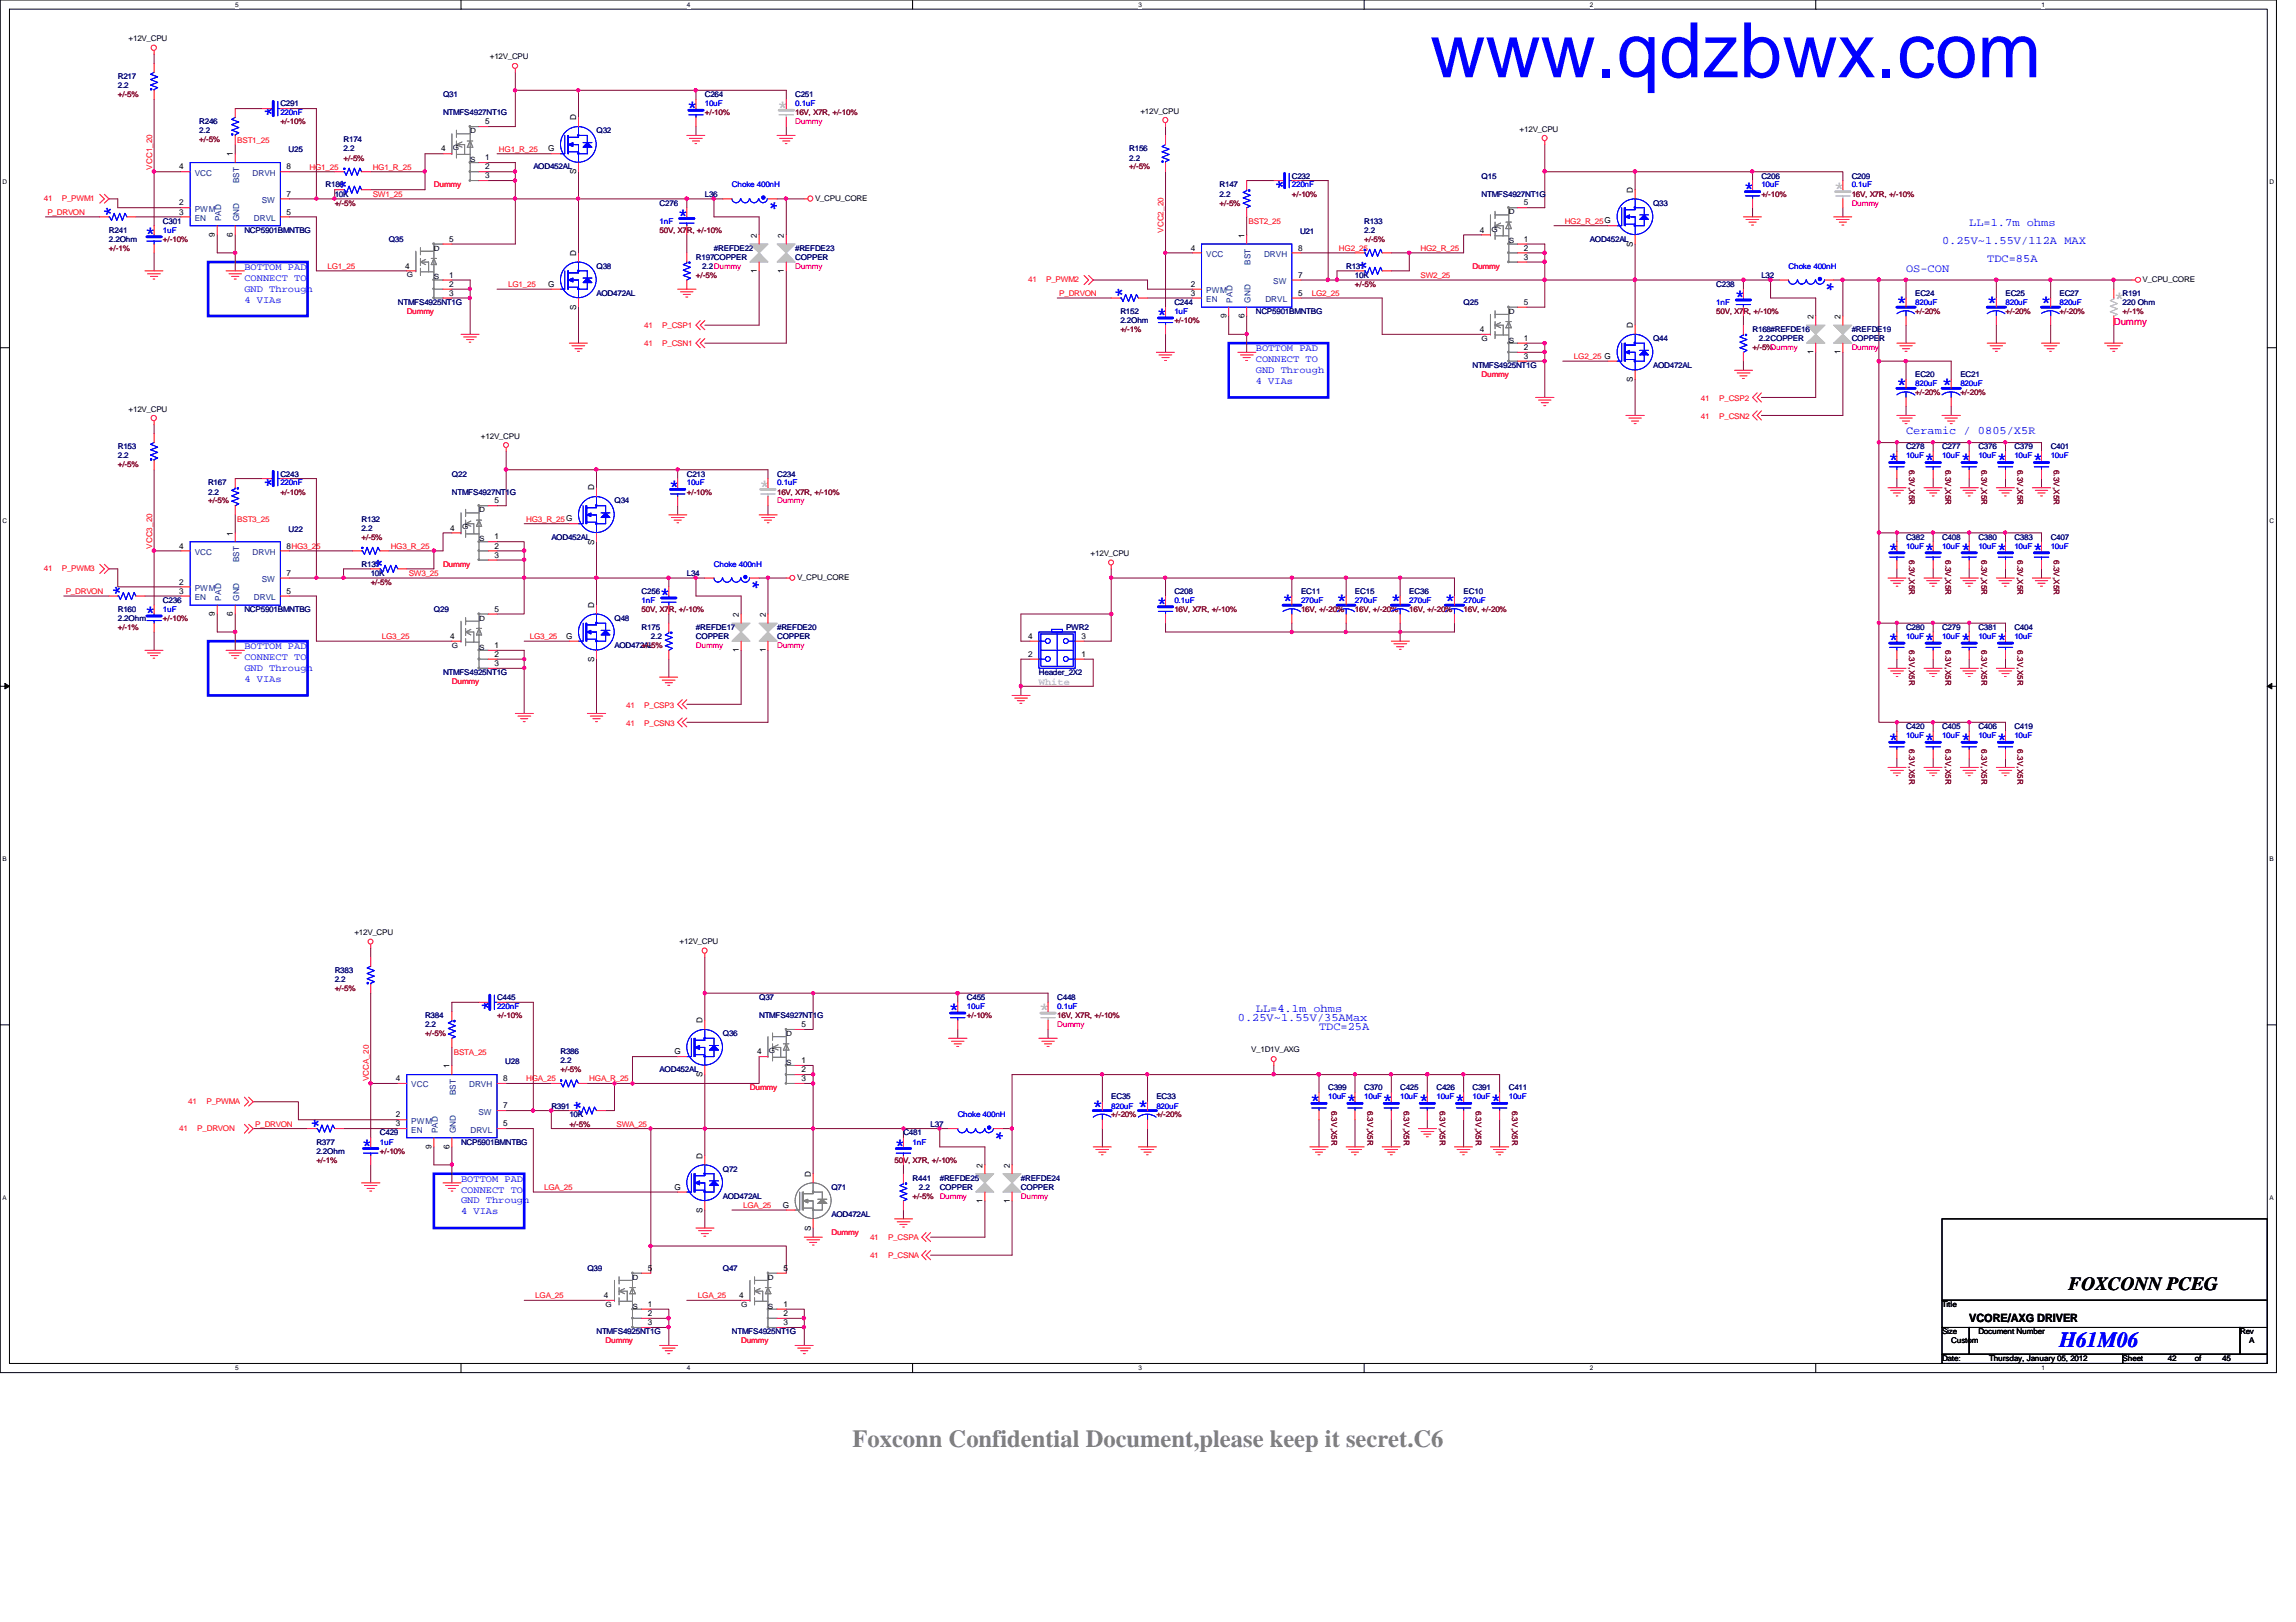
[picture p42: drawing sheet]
<svg xmlns="http://www.w3.org/2000/svg" width="297mm" height="210mm" viewBox="0 0 297 210" stroke-linecap="round" stroke-linejoin="round" font-family="sans-serif">
<defs><g id="words">
<text font-size="9.9" fill="#00f" x="185" y="10">www.qdzbwx.com</text>
<text font-size="3.2" fill="#808080" x="110.3" y="187.3">Foxconn Confidential Document,please keep it secret.C6</text>
<text font-size="2.8" fill="#00f" x="266.4" y="174.3">H61M06</text>
<g font-size="2.4" fill="#00f">
<text x="35.8" y="15.2" transform="rotate(-90 35.8 15.2)">*</text>
<text x="88.9" y="14.6">*</text>
<text x="15" y="28.1" transform="rotate(-90 15 28.1)">*</text>
<text x="45.4" y="24.6" transform="rotate(-90 45.4 24.6)">*</text>
<text x="87.7" y="28.6">*</text>
<text x="99.1" y="25.8" transform="rotate(90 99.1 25.8)">*</text>
<text x="166.6" y="24.6" transform="rotate(-90 166.6 24.6)">*</text>
<text x="225.5" y="25.1">*</text>
<text x="18.8" y="30.9">*</text>
<text x="177.4" y="35.1" transform="rotate(-90 177.4 35.1)">*</text>
<text x="145.8" y="38.6" transform="rotate(-90 145.8 38.6)">*</text>
<text x="149.6" y="41.4">*</text>
<text x="224.4" y="39.1">*</text>
<text x="235.8" y="36.4" transform="rotate(90 235.8 36.4)">*</text>
<text x="245.3" y="39.9">*</text>
<text x="257" y="39.9">*</text>
<text x="264" y="39.9">*</text>
<text x="245.3" y="50.5">*</text>
<text x="251.2" y="50.5">*</text>
<text x="35.8" y="63.1" transform="rotate(-90 35.8 63.1)">*</text>
<text x="86.5" y="63.7">*</text>
<text x="244.3" y="60.2">*</text>
<text x="248.9" y="60.2">*</text>
<text x="253.6" y="60.2">*</text>
<text x="258.3" y="60.2">*</text>
<text x="262.9" y="60.2">*</text>
<text x="244.3" y="71.8">*</text>
<text x="248.9" y="71.8">*</text>
<text x="253.6" y="71.8">*</text>
<text x="258.3" y="71.8">*</text>
<text x="262.9" y="71.8">*</text>
<text x="16.2" y="77.1" transform="rotate(-90 16.2 77.1)">*</text>
<text x="50" y="73.6" transform="rotate(-90 50 73.6)">*</text>
<text x="85.3" y="77.7">*</text>
<text x="96.7" y="74.9" transform="rotate(90 96.7 74.9)">*</text>
<text x="18.8" y="80">*</text>
<text x="149.6" y="78.8">*</text>
<text x="165.9" y="78.5">*</text>
<text x="172.8" y="78.5">*</text>
<text x="179.9" y="78.5">*</text>
<text x="186.9" y="78.5">*</text>
<text x="244.3" y="83.5">*</text>
<text x="248.9" y="83.5">*</text>
<text x="253.6" y="83.5">*</text>
<text x="258.3" y="83.5">*</text>
<text x="244.3" y="96.4">*</text>
<text x="248.9" y="96.4">*</text>
<text x="253.6" y="96.4">*</text>
<text x="258.3" y="96.4">*</text>
<text x="63.8" y="130.9" transform="rotate(-90 63.8 130.9)">*</text>
<text x="122.7" y="131.4">*</text>
<text x="75.7" y="143.7" transform="rotate(-90 75.7 143.7)">*</text>
<text x="141.3" y="143.9">*</text>
<text x="147.1" y="143.9">*</text>
<text x="169.5" y="143.1">*</text>
<text x="174.2" y="143.1">*</text>
<text x="178.8" y="143.1">*</text>
<text x="183.5" y="143.1">*</text>
<text x="188.2" y="143.1">*</text>
<text x="192.8" y="143.1">*</text>
<text x="41.9" y="146" transform="rotate(-90 41.9 146)">*</text>
<text x="46.8" y="148.9">*</text>
<text x="115.7" y="148.9">*</text>
<text x="128.3" y="146.2" transform="rotate(90 128.3 146.2)">*</text>
</g>
<g font-size="2.4" fill="#c0c0c0">
<text x="100.5" y="14.6">*</text>
<text x="237.2" y="25.1">*</text>
<text x="273.5" y="39.4">*</text>
<text x="98.2" y="63.7">*</text>
<text x="134.4" y="131.4">*</text>
</g>
<text font-size="2.4" x="267.6" y="167">FOXCONN PCEG</text>
<g font-size="1.5" fill="#00f">
<text x="254.8" y="29.3">LL=1.7m ohms</text>
<text x="246.6" y="35.1">OS-CON</text>
<text x="251.2" y="31.6">0.25V~1.55V/112A MAX</text>
<text x="257.1" y="34">TDC=85A</text>
<text x="246.6" y="56.2">Ceramic / 0805/X5R</text>
<text x="162.5" y="130.9">LL=4.1m ohms</text>
<text x="160.1" y="132.1">0.25V~1.55V/35AMax</text>
<text x="170.6" y="133.3">TDC=25A</text>
</g>
<text font-size="1.5" x="254.8" y="171">VCORE/AXG DRIVER</text>
<g font-size="1.3" fill="#00f">
<text x="31.6" y="35">BOTTOM PAD</text>
<text x="31.6" y="36.4">CONNECT TO</text>
<text x="31.6" y="37.8">GND Through</text>
<text x="31.6" y="39.2">4 VIAs</text>
<text x="162.5" y="45.5">BOTTOM PAD</text>
<text x="162.5" y="46.9">CONNECT TO</text>
<text x="162.5" y="48.3">GND Through</text>
<text x="162.5" y="49.7">4 VIAs</text>
<text x="31.6" y="84">BOTTOM PAD</text>
<text x="31.6" y="85.4">CONNECT TO</text>
<text x="31.6" y="86.8">GND Through</text>
<text x="31.6" y="88.2">4 VIAs</text>
<text x="59.6" y="153">BOTTOM PAD</text>
<text x="59.6" y="154.3">CONNECT TO</text>
<text x="59.6" y="155.7">GND Through</text>
<text x="59.6" y="157.1">4 VIAs</text>
</g>
<text font-size="1.3" fill="#ff0080" x="273.5" y="42">Dummy</text>
<text font-size="1.3" fill="#c0c0c0" x="134.4" y="88.7">White</text>
<g font-size="1.1">
<text x="62.8" y="16.1">5</text>
<text x="74.5" y="15.6" transform="rotate(-90 74.5 15.6)">D</text>
<text x="23.2" y="21.9">4</text>
<text x="30.1" y="20.2" transform="rotate(-90 30.1 20.2)">1</text>
<text x="37.1" y="21.9">8</text>
<text x="57.1" y="19.6">4</text>
<text x="62.8" y="20.7">1</text>
<text x="62.8" y="21.9">2</text>
<text x="62.8" y="23.1">3</text>
<text x="70.9" y="19.6">G</text>
<text x="74.5" y="22.6" transform="rotate(-90 74.5 22.6)">S</text>
<text x="23.2" y="26.6">2</text>
<text x="23.2" y="27.8">3</text>
<text x="37.1" y="25.4">7</text>
<text x="37.1" y="27.8">5</text>
<text x="197.1" y="26.6">5</text>
<text x="211.2" y="24.9" transform="rotate(-90 211.2 24.9)">D</text>
<text x="27.8" y="30.6" transform="rotate(-90 27.8 30.6)">9</text>
<text x="30.1" y="30.6" transform="rotate(-90 30.1 30.6)">6</text>
<text x="52.4" y="34.8">4</text>
<text x="58.1" y="35.9">1</text>
<text x="58.1" y="31.3">5</text>
<text x="74.5" y="33.1" transform="rotate(-90 74.5 33.1)">D</text>
<text x="97.9" y="35.3" transform="rotate(-90 97.9 35.3)">1</text>
<text x="97.9" y="30.8" transform="rotate(-90 97.9 30.8)">2</text>
<text x="101.4" y="35.3" transform="rotate(-90 101.4 35.3)">1</text>
<text x="101.4" y="30.8" transform="rotate(-90 101.4 30.8)">2</text>
<text x="154" y="32.4">4</text>
<text x="161" y="30.8" transform="rotate(-90 161 30.8)">1</text>
<text x="167.9" y="32.4">8</text>
<text x="167.9" y="35.9">7</text>
<text x="191.4" y="30.1">4</text>
<text x="197.1" y="31.3">1</text>
<text x="197.1" y="32.4">2</text>
<text x="197.1" y="33.6">3</text>
<text x="211.2" y="31.9" transform="rotate(-90 211.2 31.9)">S</text>
<text x="58.1" y="37.1">2</text>
<text x="58.1" y="38.3">3</text>
<text x="70.9" y="37.1">G</text>
<text x="74.5" y="40.1" transform="rotate(-90 74.5 40.1)">S</text>
<text x="154" y="37.1">2</text>
<text x="154" y="38.3">3</text>
<text x="158.7" y="41.1" transform="rotate(-90 158.7 41.1)">9</text>
<text x="161" y="41.1" transform="rotate(-90 161 41.1)">6</text>
<text x="167.9" y="38.3">5</text>
<text x="197.1" y="39.5">5</text>
<text x="234.6" y="41.3" transform="rotate(-90 234.6 41.3)">2</text>
<text x="238.1" y="41.3" transform="rotate(-90 238.1 41.3)">2</text>
<text x="191.4" y="43">4</text>
<text x="197.1" y="44.1">1</text>
<text x="197.1" y="45.3">2</text>
<text x="197.1" y="46.4">3</text>
<text x="211.2" y="42.5" transform="rotate(-90 211.2 42.5)">D</text>
<text x="234.6" y="45.8" transform="rotate(-90 234.6 45.8)">1</text>
<text x="238.1" y="45.8" transform="rotate(-90 238.1 45.8)">1</text>
<text x="211.2" y="49.4" transform="rotate(-90 211.2 49.4)">S</text>
<text x="64" y="65.2">5</text>
<text x="76.9" y="63.5" transform="rotate(-90 76.9 63.5)">D</text>
<text x="23.2" y="71">4</text>
<text x="30.1" y="69.3" transform="rotate(-90 30.1 69.3)">1</text>
<text x="37.1" y="71">8HG3_25</text>
<text x="58.2" y="68.7">4</text>
<text x="64" y="69.8">1</text>
<text x="64" y="71">2</text>
<text x="76.9" y="70.5" transform="rotate(-90 76.9 70.5)">S</text>
<text x="23.2" y="75.6">2</text>
<text x="23.2" y="76.8">3</text>
<text x="37.1" y="74.5">7</text>
<text x="37.1" y="76.8">5</text>
<text x="64" y="72.2">3</text>
<text x="27.8" y="79.7" transform="rotate(-90 27.8 79.7)">9</text>
<text x="30.1" y="79.7" transform="rotate(-90 30.1 79.7)">6</text>
<text x="58.2" y="82.7">4</text>
<text x="64" y="83.9">1</text>
<text x="64" y="79.2">5</text>
<text x="73.2" y="82.7">G</text>
<text x="76.9" y="78.7" transform="rotate(-90 76.9 78.7)">D</text>
<text x="95.6" y="79.8" transform="rotate(-90 95.6 79.8)">2</text>
<text x="99.1" y="79.8" transform="rotate(-90 99.1 79.8)">2</text>
<text x="133" y="82.7">4</text>
<text x="139.9" y="82.7">3</text>
<text x="64" y="85">2</text>
<text x="64" y="86.2">3</text>
<text x="76.9" y="85.7" transform="rotate(-90 76.9 85.7)">S</text>
<text x="95.6" y="84.4" transform="rotate(-90 95.6 84.4)">1</text>
<text x="99.1" y="84.4" transform="rotate(-90 99.1 84.4)">1</text>
<text x="133" y="85">2</text>
<text x="139.9" y="85">1</text>
<text x="87.2" y="136.4">G</text>
<text x="90.9" y="132.4" transform="rotate(-90 90.9 132.4)">D</text>
<text x="98" y="136.4">4</text>
<text x="103.7" y="137.6">1</text>
<text x="103.7" y="132.9">5</text>
<text x="51.2" y="139.9">4</text>
<text x="58.2" y="138.3" transform="rotate(-90 58.2 138.3)">1</text>
<text x="65.1" y="139.9">8</text>
<text x="65.1" y="143.4">7</text>
<text x="90.9" y="139.4" transform="rotate(-90 90.9 139.4)">S</text>
<text x="103.7" y="138.8">2</text>
<text x="103.7" y="139.9">3</text>
<text x="51.2" y="144.6">2</text>
<text x="51.2" y="145.8">3</text>
<text x="55.8" y="148.6" transform="rotate(-90 55.8 148.6)">9</text>
<text x="58.2" y="148.6" transform="rotate(-90 58.2 148.6)">6</text>
<text x="65.1" y="145.8">5</text>
<text x="90.9" y="149.9" transform="rotate(-90 90.9 149.9)">D</text>
<text x="87.2" y="154">G</text>
<text x="104.9" y="152.3" transform="rotate(-90 104.9 152.3)">D</text>
<text x="127.1" y="155.7" transform="rotate(-90 127.1 155.7)">1</text>
<text x="127.1" y="151.1" transform="rotate(-90 127.1 151.1)">2</text>
<text x="130.6" y="155.7" transform="rotate(-90 130.6 155.7)">1</text>
<text x="130.6" y="151.1" transform="rotate(-90 130.6 151.1)">2</text>
<text x="90.9" y="156.9" transform="rotate(-90 90.9 156.9)">S</text>
<text x="101.3" y="156.3">G</text>
<text x="104.9" y="159.3" transform="rotate(-90 104.9 159.3)">S</text>
<text x="78.1" y="168">4</text>
<text x="83.8" y="164.5">5</text>
<text x="95.6" y="168">4</text>
<text x="101.3" y="164.5">5</text>
<text x="83.8" y="169.1">1</text>
<text x="83.8" y="170.3">2</text>
<text x="83.8" y="171.5">3</text>
<text x="101.3" y="169.1">1</text>
<text x="101.3" y="170.3">2</text>
<text x="101.3" y="171.5">3</text>
</g>
<g font-size="1.1" fill="#004080">
<text x="25.2" y="22.7">VCC</text>
<text x="30.9" y="23.7" transform="rotate(-90 30.9 23.7)">BST</text>
<text x="32.7" y="22.7">DRVH</text>
<text x="25.2" y="27.4">PWM</text>
<text x="25.2" y="28.6">EN</text>
<text x="28.6" y="28.6" transform="rotate(-90 28.6 28.6)">PAD</text>
<text x="30.9" y="28.6" transform="rotate(-90 30.9 28.6)">GND</text>
<text x="32.8" y="28.6">DRVL</text>
<text x="33.9" y="26.2">SW</text>
<text x="156" y="33.2">VCC</text>
<text x="161.8" y="34.2" transform="rotate(-90 161.8 34.2)">BST</text>
<text x="163.5" y="33.2">DRVH</text>
<text x="156" y="37.9">PWM</text>
<text x="156" y="39.1">EN</text>
<text x="159.5" y="39.2" transform="rotate(-90 159.5 39.2)">PAD</text>
<text x="161.8" y="39.2" transform="rotate(-90 161.8 39.2)">GND</text>
<text x="163.7" y="39.1">DRVL</text>
<text x="164.7" y="36.7">SW</text>
<text x="25.2" y="71.8">VCC</text>
<text x="32.7" y="71.8">DRVH</text>
<text x="25.2" y="76.5">PWM</text>
<text x="25.2" y="77.6">EN</text>
<text x="28.6" y="77.7" transform="rotate(-90 28.6 77.7)">PAD</text>
<text x="30.9" y="77.7" transform="rotate(-90 30.9 77.7)">GND</text>
<text x="30.9" y="72.8" transform="rotate(-90 30.9 72.8)">BST</text>
<text x="32.8" y="77.6">DRVL</text>
<text x="33.9" y="75.3">SW</text>
<text x="53.2" y="140.7">VCC</text>
<text x="59" y="141.7" transform="rotate(-90 59 141.7)">BST</text>
<text x="60.7" y="140.7">DRVH</text>
<text x="53.2" y="145.4">PWM</text>
<text x="53.2" y="146.6">EN</text>
<text x="56.6" y="146.6" transform="rotate(-90 56.6 146.6)">PAD</text>
<text x="59" y="146.6" transform="rotate(-90 59 146.6)">GND</text>
<text x="60.9" y="146.6">DRVL</text>
<text x="61.9" y="144.2">SW</text>
</g>
<g font-size="1">
<text x="16.6" y="5.3">+12V_CPU</text>
<text x="63.4" y="7.7">+12V_CPU</text>
<text x="147.5" y="14.7">+12V_CPU</text>
<text x="196.6" y="17">+12V_CPU</text>
<text x="105.4" y="26">V_CPU_CORE</text>
<text x="277.2" y="36.5">V_CPU_CORE</text>
<text x="16.6" y="53.3">+12V_CPU</text>
<text x="62.2" y="56.8">+12V_CPU</text>
<text x="141.1" y="71.9">+12V_CPU</text>
<text x="103.1" y="75.1">V_CPU_CORE</text>
<text x="45.8" y="121">+12V_CPU</text>
<text x="87.9" y="122.2">+12V_CPU</text>
<text x="161.9" y="136.2">V_1D1V_AXG</text>
<text x="251.2" y="169.2">Title</text>
<text x="251.2" y="172.7">Size</text>
<text x="252.4" y="173.8">Custom</text>
<text x="255.9" y="172.7">Document Number</text>
<text x="289.8" y="172.7">Rev</text>
<text x="291" y="173.8">A</text>
<text x="251.2" y="176.1">Date:</text>
<text x="257.3" y="176.1">Thursday, January 05, 2012</text>
<text x="274.6" y="176.1">Sheet</text>
<text x="280.5" y="176.1">42</text>
<text x="284" y="176.1">of</text>
<text x="287.5" y="176.1">45</text>
</g>
<g font-size="1" fill="#000080">
<text x="15.2" y="10.2">R217</text>
<text x="15.2" y="11.4">2.2</text>
<text x="25.8" y="16.1">R246</text>
<text x="25.8" y="17.3">2.2</text>
<text x="36.3" y="13.8">C291</text>
<text x="57.3" y="12.6">Q31</text>
<text x="57.3" y="14.9">NTMFS4927NT1G</text>
<text x="77.2" y="17.3">Q32</text>
<text x="91.2" y="12.6">C264</text>
<text x="102.9" y="12.6">C251</text>
<text x="37.3" y="19.7">U25</text>
<text x="44.4" y="18.4">R174</text>
<text x="44.4" y="19.6">2.2</text>
<text x="69" y="21.9">AOD452AL</text>
<text x="146.1" y="19.6">R156</text>
<text x="146.1" y="20.8">2.2</text>
<text x="167.1" y="23.1">C232</text>
<text x="191.7" y="23.1">Q15</text>
<text x="227.9" y="23.1">C206</text>
<text x="239.6" y="23.1">C209</text>
<text x="21.1" y="29">C301</text>
<text x="42.1" y="24.3">R180</text>
<text x="43.3" y="25.4">10K</text>
<text x="85.3" y="26.6">C276</text>
<text x="91.2" y="25.4">L36</text>
<text x="157.8" y="24.3">R147</text>
<text x="157.8" y="25.4">2.2</text>
<text x="176.5" y="29">R133</text>
<text x="191.7" y="25.4">NTMFS4927NT1G</text>
<text x="213.9" y="26.6">Q33</text>
<text x="14.1" y="30.1">R241</text>
<text x="14.1" y="31.3">2.2Ohm</text>
<text x="31.6" y="30.1">NCP5901BMNTBG</text>
<text x="50.3" y="31.3">Q35</text>
<text x="77.2" y="34.8">Q38</text>
<text x="90" y="33.6">R197COPPER</text>
<text x="90.8" y="34.8">2.2Dummy</text>
<text x="92.4" y="32.5">#REFDE22</text>
<text x="102.9" y="32.5">#REFDE23</text>
<text x="102.9" y="33.6">COPPER</text>
<text x="168.2" y="30.2">U21</text>
<text x="174.2" y="34.8">R131</text>
<text x="175.3" y="35.9">10K</text>
<text x="176.5" y="30.1">2.2</text>
<text x="205.7" y="31.3">AOD452AL</text>
<text x="227.9" y="35.9">L32</text>
<text x="51.5" y="39.5">NTMFS4925NT1G</text>
<text x="77.2" y="38.3">AOD472AL</text>
<text x="144.9" y="40.6">R152</text>
<text x="144.9" y="41.8">2.2Ohm</text>
<text x="151.9" y="39.5">C244</text>
<text x="162.5" y="40.6">NCP5901BMNTBG</text>
<text x="189.4" y="39.5">Q25</text>
<text x="222" y="37.1">C238</text>
<text x="247.8" y="38.3">EC24</text>
<text x="259.5" y="38.3">EC25</text>
<text x="266.4" y="38.3">EC27</text>
<text x="274.6" y="38.3">R191</text>
<text x="274.6" y="39.5">220 Ohm</text>
<text x="190.5" y="47.6">NTMFS4925NT1G</text>
<text x="213.9" y="44.2">Q44</text>
<text x="213.9" y="47.6">AOD472AL</text>
<text x="226.7" y="43">R168#REFDE16</text>
<text x="227.5" y="44.2">2.2COPPER</text>
<text x="239.6" y="43">#REFDE19</text>
<text x="239.6" y="44.2">COPPER</text>
<text x="247.8" y="48.8">EC20</text>
<text x="253.6" y="48.8">EC21</text>
<text x="15.2" y="58.2">R153</text>
<text x="15.2" y="59.3">2.2</text>
<text x="246.6" y="58.2">C278</text>
<text x="251.2" y="58.2">C277</text>
<text x="255.9" y="58.2">C376</text>
<text x="260.6" y="58.2">C379</text>
<text x="265.3" y="58.2">C401</text>
<text x="26.9" y="62.8">R167</text>
<text x="26.9" y="64">2.2</text>
<text x="36.3" y="61.7">C243</text>
<text x="58.5" y="61.7">Q22</text>
<text x="58.5" y="64">NTMFS4927NT1G</text>
<text x="79.5" y="65.2">Q34</text>
<text x="88.9" y="61.7">C213</text>
<text x="100.5" y="61.7">C234</text>
<text x="37.3" y="68.8">U22</text>
<text x="46.8" y="67.5">R132</text>
<text x="46.8" y="68.7">2.2</text>
<text x="71.3" y="69.8">AOD452AL</text>
<text x="246.6" y="69.8">C382</text>
<text x="251.2" y="69.8">C408</text>
<text x="255.9" y="69.8">C380</text>
<text x="260.6" y="69.8">C383</text>
<text x="265.3" y="69.8">C407</text>
<text x="46.8" y="73.4">R137</text>
<text x="48" y="74.5">10K</text>
<text x="83" y="76.8">C256</text>
<text x="88.9" y="74.5">L34</text>
<text x="151.9" y="76.8">C208</text>
<text x="168.3" y="76.8">EC11</text>
<text x="175.3" y="76.8">EC15</text>
<text x="182.3" y="76.8">EC36</text>
<text x="189.4" y="76.8">EC10</text>
<text x="15.2" y="79.2">R160</text>
<text x="15.2" y="80.3">2.2Ohm</text>
<text x="21.1" y="78">C236</text>
<text x="31.6" y="79.2">NCP5901BMNTBG</text>
<text x="56.1" y="79.2">Q29</text>
<text x="79.5" y="80.3">Q48</text>
<text x="79.5" y="83.9">AOD472AL</text>
<text x="83" y="81.5">R175</text>
<text x="84.2" y="82.7">2.2</text>
<text x="90" y="81.5">#REFDE17</text>
<text x="90" y="82.7">COPPER</text>
<text x="100.5" y="81.5">#REFDE20</text>
<text x="100.5" y="82.7">COPPER</text>
<text x="137.9" y="81.5">PWR2</text>
<text x="246.6" y="81.5">C280</text>
<text x="251.2" y="81.5">C279</text>
<text x="255.9" y="81.5">C381</text>
<text x="260.6" y="81.5">C404</text>
<text x="57.3" y="87.4">NTMFS4925NT1G</text>
<text x="134.4" y="87.4">Header_2X2</text>
<text x="246.6" y="94.4">C420</text>
<text x="251.2" y="94.4">C405</text>
<text x="255.9" y="94.4">C406</text>
<text x="260.6" y="94.4">C419</text>
<text x="43.3" y="125.9">R383</text>
<text x="43.3" y="127.1">2.2</text>
<text x="55" y="131.8">R384</text>
<text x="64.3" y="129.4">C445</text>
<text x="98.2" y="129.4">Q37</text>
<text x="98.2" y="131.8">NTMFS4927NT1G</text>
<text x="125.1" y="129.4">C455</text>
<text x="136.8" y="129.4">C448</text>
<text x="55" y="132.9">2.2</text>
<text x="65.4" y="137.7">U28</text>
<text x="72.5" y="136.4">R386</text>
<text x="72.5" y="137.6">2.2</text>
<text x="93.5" y="134.1">Q36</text>
<text x="71.3" y="143.5">R391</text>
<text x="85.3" y="138.8">AOD452AL</text>
<text x="143.8" y="142.3">EC35</text>
<text x="149.6" y="142.3">EC33</text>
<text x="171.8" y="141.1">C399</text>
<text x="176.5" y="141.1">C370</text>
<text x="181.1" y="141.1">C425</text>
<text x="185.8" y="141.1">C426</text>
<text x="190.5" y="141.1">C391</text>
<text x="195.2" y="141.1">C411</text>
<text x="40.9" y="148.1">R377</text>
<text x="40.9" y="149.3">2.2Ohm</text>
<text x="49.1" y="146.9">C429</text>
<text x="59.6" y="148.1">NCP5901BMNTBG</text>
<text x="73.7" y="144.6">10K</text>
<text x="116.9" y="146.9">C481</text>
<text x="120.4" y="145.8">L37</text>
<text x="93.5" y="151.6">Q72</text>
<text x="93.5" y="155.2">AOD472AL</text>
<text x="107.6" y="154">Q71</text>
<text x="118.1" y="152.8">R441</text>
<text x="118.9" y="154">2.2</text>
<text x="121.6" y="152.8">#REFDE25</text>
<text x="121.6" y="154">COPPER</text>
<text x="132.1" y="152.8">#REFDE24</text>
<text x="132.1" y="154">COPPER</text>
<text x="107.6" y="157.5">AOD472AL</text>
<text x="76" y="164.5">Q39</text>
<text x="93.5" y="164.5">Q47</text>
<text x="77.2" y="172.7">NTMFS4925NT1G</text>
<text x="94.7" y="172.7">NTMFS4925NT1G</text>
</g>
<g font-size="1" fill="#800000">
<text x="15.2" y="12.6">+/-5%</text>
<text x="36.3" y="16.1">+/-10%</text>
<text x="91.2" y="14.9">+/-10%</text>
<text x="102.9" y="14.9">16V, X7R, +/-10%</text>
<text x="25.8" y="18.4">+/-5%</text>
<text x="44.4" y="20.8">+/-5%</text>
<text x="146.1" y="21.9">+/-5%</text>
<text x="43.3" y="26.6">+/-5%</text>
<text x="157.8" y="26.6">+/-5%</text>
<text x="167.1" y="25.4">+/-10%</text>
<text x="227.9" y="25.4">+/-10%</text>
<text x="239.6" y="25.4">16V, X7R, +/-10%</text>
<text x="14.1" y="32.5">+/-1%</text>
<text x="21.1" y="31.3">+/-10%</text>
<text x="85.3" y="30.1">50V, X7R, +/-10%</text>
<text x="90" y="35.9">+/-5%</text>
<text x="176.5" y="31.3">+/-5%</text>
<text x="151.9" y="41.8">+/-10%</text>
<text x="175.3" y="37.1">+/-5%</text>
<text x="222" y="40.6">50V, X7R, +/-10%</text>
<text x="247.8" y="40.6">+/-20%</text>
<text x="259.5" y="40.6">+/-20%</text>
<text x="266.4" y="40.6">+/-20%</text>
<text x="274.6" y="40.6">+/-1%</text>
<text x="144.9" y="43">+/-1%</text>
<text x="226.7" y="45.3">+/-5%Dummy</text>
<text x="247.8" y="51.1">+/-20%</text>
<text x="253.6" y="51.1">+/-20%</text>
<text x="15.2" y="60.5">+/-5%</text>
<text x="26.9" y="65.2">+/-5%</text>
<text x="36.3" y="64">+/-10%</text>
<text x="88.9" y="64">+/-10%</text>
<text x="100.5" y="64">16V, X7R, +/-10%</text>
<text x="247" y="60.8" transform="rotate(90 247 60.8)">6.3V,X5R</text>
<text x="251.7" y="60.8" transform="rotate(90 251.7 60.8)">6.3V,X5R</text>
<text x="256.4" y="60.8" transform="rotate(90 256.4 60.8)">6.3V,X5R</text>
<text x="261" y="60.8" transform="rotate(90 261 60.8)">6.3V,X5R</text>
<text x="265.7" y="60.8" transform="rotate(90 265.7 60.8)">6.3V,X5R</text>
<text x="46.8" y="69.8">+/-5%</text>
<text x="48" y="75.7">+/-5%</text>
<text x="247" y="72.5" transform="rotate(90 247 72.5)">6.3V,X5R</text>
<text x="251.7" y="72.5" transform="rotate(90 251.7 72.5)">6.3V,X5R</text>
<text x="256.4" y="72.5" transform="rotate(90 256.4 72.5)">6.3V,X5R</text>
<text x="261" y="72.5" transform="rotate(90 261 72.5)">6.3V,X5R</text>
<text x="265.7" y="72.5" transform="rotate(90 265.7 72.5)">6.3V,X5R</text>
<text x="15.2" y="81.5">+/-1%</text>
<text x="21.1" y="80.3">+/-10%</text>
<text x="83" y="79.2">50V, X7R, +/-10%</text>
<text x="83" y="83.9">+/-5%</text>
<text x="151.9" y="79.2">16V, X7R, +/-10%</text>
<text x="168.3" y="79.2">16V, +/-20%</text>
<text x="175.3" y="79.2">16V, +/-20%</text>
<text x="182.3" y="79.2">16V, +/-20%</text>
<text x="189.4" y="79.2">16V, +/-20%</text>
<text x="247" y="84.2" transform="rotate(90 247 84.2)">6.3V,X5R</text>
<text x="251.7" y="84.2" transform="rotate(90 251.7 84.2)">6.3V,X5R</text>
<text x="256.4" y="84.2" transform="rotate(90 256.4 84.2)">6.3V,X5R</text>
<text x="261" y="84.2" transform="rotate(90 261 84.2)">6.3V,X5R</text>
<text x="247" y="97" transform="rotate(90 247 97)">6.3V,X5R</text>
<text x="251.7" y="97" transform="rotate(90 251.7 97)">6.3V,X5R</text>
<text x="256.4" y="97" transform="rotate(90 256.4 97)">6.3V,X5R</text>
<text x="261" y="97" transform="rotate(90 261 97)">6.3V,X5R</text>
<text x="43.3" y="128.3">+/-5%</text>
<text x="64.3" y="131.8">+/-10%</text>
<text x="125.1" y="131.8">+/-10%</text>
<text x="136.8" y="131.8">16V, X7R, +/-10%</text>
<text x="55" y="134.1">+/-5%</text>
<text x="72.5" y="138.8">+/-5%</text>
<text x="172.3" y="143.7" transform="rotate(90 172.3 143.7)">6.3V,X5R</text>
<text x="176.9" y="143.7" transform="rotate(90 176.9 143.7)">6.3V,X5R</text>
<text x="181.6" y="143.7" transform="rotate(90 181.6 143.7)">6.3V,X5R</text>
<text x="186.3" y="143.7" transform="rotate(90 186.3 143.7)">6.3V,X5R</text>
<text x="190.9" y="143.7" transform="rotate(90 190.9 143.7)">6.3V,X5R</text>
<text x="195.6" y="143.7" transform="rotate(90 195.6 143.7)">6.3V,X5R</text>
<text x="49.1" y="149.3">+/-10%</text>
<text x="73.7" y="145.8">+/-5%</text>
<text x="143.8" y="144.6">+/-20%</text>
<text x="149.6" y="144.6">+/-20%</text>
<text x="40.9" y="150.5">+/-1%</text>
<text x="115.7" y="150.5">50V, X7R, +/-10%</text>
<text x="118.1" y="155.2">+/-5%</text>
</g>
<g font-size="1" fill="#00f">
<text x="36.3" y="14.9">220nF</text>
<text x="91.2" y="13.8">10uF</text>
<text x="102.9" y="13.8">0.1uF</text>
<text x="85.3" y="29">1nF</text>
<text x="94.7" y="24.3">Choke 400nH</text>
<text x="167.1" y="24.3">220nF</text>
<text x="227.9" y="24.3">10uF</text>
<text x="239.6" y="24.3">0.1uF</text>
<text x="21.1" y="30.1">1uF</text>
<text x="231.4" y="34.8">Choke 400nH</text>
<text x="151.9" y="40.6">1uF</text>
<text x="222" y="39.5">1nF</text>
<text x="247.8" y="39.5">820uF</text>
<text x="259.5" y="39.5">820uF</text>
<text x="266.4" y="39.5">820uF</text>
<text x="247.8" y="50">820uF</text>
<text x="253.6" y="50">820uF</text>
<text x="246.6" y="59.3">10uF</text>
<text x="251.2" y="59.3">10uF</text>
<text x="255.9" y="59.3">10uF</text>
<text x="260.6" y="59.3">10uF</text>
<text x="265.3" y="59.3">10uF</text>
<text x="36.3" y="62.8">220nF</text>
<text x="88.9" y="62.8">10uF</text>
<text x="100.5" y="62.8">0.1uF</text>
<text x="246.6" y="71">10uF</text>
<text x="251.2" y="71">10uF</text>
<text x="255.9" y="71">10uF</text>
<text x="260.6" y="71">10uF</text>
<text x="265.3" y="71">10uF</text>
<text x="92.4" y="73.4">Choke 400nH</text>
<text x="21.1" y="79.2">1uF</text>
<text x="83" y="78">1nF</text>
<text x="151.9" y="78">0.1uF</text>
<text x="168.3" y="78">270uF</text>
<text x="175.3" y="78">270uF</text>
<text x="182.3" y="78">270uF</text>
<text x="189.4" y="78">270uF</text>
<text x="246.6" y="82.7">10uF</text>
<text x="251.2" y="82.7">10uF</text>
<text x="255.9" y="82.7">10uF</text>
<text x="260.6" y="82.7">10uF</text>
<text x="246.6" y="95.5">10uF</text>
<text x="251.2" y="95.5">10uF</text>
<text x="255.9" y="95.5">10uF</text>
<text x="260.6" y="95.5">10uF</text>
<text x="64.3" y="130.6">220nF</text>
<text x="125.1" y="130.6">10uF</text>
<text x="136.8" y="130.6">0.1uF</text>
<text x="143.8" y="143.5">820uF</text>
<text x="149.6" y="143.5">820uF</text>
<text x="171.8" y="142.3">10uF</text>
<text x="176.5" y="142.3">10uF</text>
<text x="181.1" y="142.3">10uF</text>
<text x="185.8" y="142.3">10uF</text>
<text x="190.5" y="142.3">10uF</text>
<text x="195.2" y="142.3">10uF</text>
<text x="49.1" y="148.1">1uF</text>
<text x="118.1" y="148.1">1nF</text>
<text x="123.9" y="144.6">Choke 400nH</text>
</g>
<g font-size="1" fill="#f0f">
<text x="102.9" y="16.1">Dummy</text>
<text x="239.6" y="26.6">Dummy</text>
<text x="102.9" y="34.8">Dummy</text>
<text x="239.6" y="45.3">Dummy</text>
<text x="100.5" y="65.2">Dummy</text>
<text x="90" y="83.9">Dummy</text>
<text x="100.5" y="83.9">Dummy</text>
<text x="136.8" y="132.9">Dummy</text>
<text x="121.6" y="155.2">Dummy</text>
<text x="132.1" y="155.2">Dummy</text>
</g>
<g font-size="1" fill="#f00">
<text x="19.7" y="22" transform="rotate(-90 19.7 22)">VCC1_20</text>
<text x="30.7" y="18.5">BST1_25</text>
<text x="40" y="22">HG1_25</text>
<text x="48.2" y="22">HG1_R_25</text>
<text x="64.6" y="19.6">HG1_R_25</text>
<text x="5.7" y="26">41</text>
<text x="6.1" y="27.8">P_DRVON</text>
<text x="8" y="26">P_PWM1</text>
<text x="48.2" y="25.5">SW1_25</text>
<text x="56.1" y="24.3">Dummy</text>
<text x="161.5" y="29">BST2_25</text>
<text x="202.4" y="29">HG2_R_25G</text>
<text x="42.4" y="34.8">LG1_25</text>
<text x="150.5" y="30.1" transform="rotate(-90 150.5 30.1)">VCC2_20</text>
<text x="173.2" y="32.5">HG2_25</text>
<text x="183.8" y="32.5">HG2_R_25</text>
<text x="183.8" y="36">SW2_25</text>
<text x="190.5" y="34.8">Dummy</text>
<text x="52.6" y="40.6">Dummy</text>
<text x="65.7" y="37.2">LG1_25</text>
<text x="133" y="36.5">41</text>
<text x="135.3" y="36.5">P_PWM2</text>
<text x="137" y="38.3">P_DRVON</text>
<text x="169.7" y="38.3">LG2_25</text>
<text x="83.4" y="44.8">41</text>
<text x="83.4" y="42.5">41</text>
<text x="85.7" y="44.8">P_CSN1</text>
<text x="85.7" y="42.5">P_CSP1</text>
<text x="203.6" y="46.5">LG2_25 G</text>
<text x="191.7" y="48.8">Dummy</text>
<text x="220" y="51.9">41</text>
<text x="222.4" y="51.9">P_CSP2</text>
<text x="220" y="54.2">41</text>
<text x="222.4" y="54.2">P_CSN2</text>
<text x="19.7" y="71" transform="rotate(-90 19.7 71)">VCC3_20</text>
<text x="30.7" y="67.5">BST3_25</text>
<text x="50.5" y="71">HG3_R_25</text>
<text x="68.1" y="67.5">HG3_R_25G</text>
<text x="5.7" y="73.9">41</text>
<text x="8" y="73.9">P_PWM3</text>
<text x="8.5" y="76.9">P_DRVON</text>
<text x="52.9" y="74.5">SW3_25</text>
<text x="57.3" y="73.4">Dummy</text>
<text x="49.4" y="82.7">LG3_25</text>
<text x="68.5" y="82.7">LG3_25</text>
<text x="58.5" y="88.5">Dummy</text>
<text x="81" y="91.6">41</text>
<text x="81" y="93.9">41</text>
<text x="83.4" y="91.6">P_CSP3</text>
<text x="83.4" y="93.9">P_CSN3</text>
<text x="58.7" y="136.5">BSTA_25</text>
<text x="24.3" y="142.9">41</text>
<text x="26.7" y="142.9">P_PWMA</text>
<text x="47.7" y="140" transform="rotate(-90 47.7 140)">VCCA_20</text>
<text x="68.1" y="140">HGA_25</text>
<text x="76.2" y="140">HGA_R_25</text>
<text x="97" y="141.1">Dummy</text>
<text x="23.2" y="146.4">41</text>
<text x="25.5" y="146.4">P_DRVON</text>
<text x="33" y="145.8">P_DRVON</text>
<text x="79.8" y="145.8">SWA_25</text>
<text x="70.4" y="154">LGA_25</text>
<text x="96.1" y="156.3">LGA_25</text>
<text x="107.6" y="159.8">Dummy</text>
<text x="112.6" y="160.5">41</text>
<text x="114.9" y="160.5">P_CSPA</text>
<text x="112.6" y="162.9">41</text>
<text x="114.9" y="162.9">P_CSNA</text>
<text x="69.3" y="168">LGA_25</text>
<text x="78.4" y="173.8">Dummy</text>
<text x="90.3" y="168">LGA_25</text>
<text x="95.9" y="173.8">Dummy</text>
</g>
<g font-size=".9">
<text x="60.8" y="17.2">D</text>
<text x="58.6" y="19.4">G</text>
<text x="60.8" y="21">S</text>
<text x="193" y="30">G</text>
<text x="195.2" y="27.7">D</text>
<text x="52.6" y="35.9">G</text>
<text x="56.1" y="32.4">D</text>
<text x="195.2" y="31.5">S</text>
<text x="56.1" y="36.2">S</text>
<text x="195.2" y="40.6">D</text>
<text x="191.7" y="44.1">G</text>
<text x="195.2" y="44.3">S</text>
<text x="59.8" y="68.5">G</text>
<text x="62" y="70">S</text>
<text x="62" y="66.3">D</text>
<text x="58.5" y="83.8">G</text>
<text x="62" y="80.3">D</text>
<text x="62" y="84.1">S</text>
<text x="99.5" y="136.3">G</text>
<text x="101.7" y="137.8">S</text>
<text x="101.7" y="134.1">D</text>
<text x="81.8" y="165.6">D</text>
<text x="99.4" y="165.6">D</text>
<text x="78.4" y="169.1">G</text>
<text x="81.8" y="169.3">S</text>
<text x="95.9" y="169.1">G</text>
<text x="99.4" y="169.3">S</text>
</g>
<g font-size=".8">
<text x="30.4" y=".9">5</text>
<text x="88.9" y=".9">4</text>
<text x="147.3" y=".9">3</text>
<text x="205.7" y=".9">2</text>
<text x="264.1" y=".9">1</text>
<text x=".3" y="23.8">D</text>
<text x="293.6" y="23.8">D</text>
<text x=".3" y="67.6">C</text>
<text x="293.6" y="67.6">C</text>
<text x=".3" y="111.5">B</text>
<text x="293.6" y="111.5">B</text>
<text x=".3" y="155.3">A</text>
<text x="293.6" y="155.3">A</text>
<text x="30.4" y="177.3">5</text>
<text x="88.9" y="177.3">4</text>
<text x="147.3" y="177.3">3</text>
<text x="205.7" y="177.3">2</text>
<text x="264.1" y="177.3">1</text>
</g>
</g></defs>
<path d="M0 0h294.5v177.6h-294.5zM1.2 1.2h292.1v175.2h-292.1z" fill="none" stroke="#000" stroke-width=".13"/>
<g fill="#fff">
<path d="M30.4 .1h.5v1h-.5z"/>
<path d="M30.4 176.6h.5v.9h-.5z"/>
</g>
<path d="M59.6 0v1.2M59.6 176.4v1.2" fill="none" stroke="#000" stroke-width=".13"/>
<g fill="#fff">
<path d="M88.9 .1h.4v1h-.4z"/>
<path d="M88.9 176.6h.4v.9h-.4z"/>
</g>
<path d="M118.1 0v1.2M118.1 176.4v1.2" fill="none" stroke="#000" stroke-width=".13"/>
<g fill="#fff">
<path d="M147.3 .1h.4v1h-.4z"/>
<path d="M147.3 176.6h.4v.9h-.4z"/>
</g>
<path d="M176.5 0v1.2M176.5 176.4v1.2" fill="none" stroke="#000" stroke-width=".13"/>
<g fill="#fff">
<path d="M205.7 .1h.5v1h-.5z"/>
<path d="M205.7 176.6h.5v.9h-.5z"/>
</g>
<path d="M234.9 0v1.2M234.9 176.4v1.2" fill="none" stroke="#000" stroke-width=".13"/>
<g fill="#fff">
<path d="M264.1 .1h.5v1h-.5z"/>
<path d="M264.1 176.6h.5v.9h-.5z"/>
<path d="M.3 23.1h.6v.9h-.6z"/>
<path d="M293.6 23.1h.6v.9h-.6z"/>
<path d="M.3 66.9h.6v.9h-.6z"/>
<path d="M293.6 66.9h.6v.9h-.6z"/>
</g>
<path d="M0 45h1.2M293.3 45h1.2" fill="none" stroke="#000" stroke-width=".13"/>
<g fill="#fff">
<path d="M.3 110.7h.6v.9h-.6z"/>
<path d="M293.6 110.7h.6v.9h-.6z"/>
</g>
<path d="M0 88.8h1.2M.6 88.4l.6 .4-.6 .4zM293.3 88.8h1.2M293.3 88.8l.6-.4v.8z" fill="none" stroke="#000" stroke-width=".13"/>
<path d="M.6 88.4l.6 .4-.6 .4zM293.3 88.8l.6-.4v.8z" fill="#000"/>
<g fill="#fff">
<path d="M.3 154.5h.6v.9h-.6z"/>
<path d="M293.6 154.5h.6v.9h-.6z"/>
</g>
<path d="M0 132.6h1.2M293.3 132.6h1.2" fill="none" stroke="#000" stroke-width=".13"/>
<path d="M26.9 33.9h12.9v7h-12.9zM159 44.4h12.8v7h-12.8zM26.9 83h12.9v7h-12.9zM56.1 151.9h11.7v7h-11.7z" fill="none" stroke="#00f" stroke-width=".34"/>
<path d="M101.7 16.4v1.1M40.9 35.1h11.7M154.3 32.7h-3.5v7.1M226.7 22.2v1.2M226.7 26.9v1.2M150.8 43.3v2.3M37.5 74.8h3.4M37.5 71.3h8.1M86.5 79.5v1.1M58.5 129.7h3.5M76 140.2h3.5v3.5" fill="none" stroke="#800040" stroke-width=".13"/>
<path d="M150.6 32.6h.3l.1 .1-.1 .2h-.2h-.1z" fill-rule="evenodd" fill="#f0f"/>
<path d="M150.6 32.6h.3l.1 .1-.1 .2h-.2h-.1z" fill="none" stroke="#f0f" stroke-width=".13"/>
<path d="M148.5 38.6h5.8M161.3 43.3v2.3" fill="none" stroke="#800040" stroke-width=".13"/>
<path d="M161.1 43.1h.3l.1 .1-.1 .2h-.1h-.2z" fill-rule="evenodd" fill="#f0f"/>
<path d="M161.1 43.1h.3l.1 .1-.1 .2h-.1h-.2z" fill="none" stroke="#f0f" stroke-width=".13"/>
<path d="M161.3 40.9v2.4h-2.3M40.9 61.9v12.9M40.9 83h17.6M58.5 129.7v1.2M65.5 146h3.5M189.4 144.9v3.5M189.4 141.4v-2.3h4.6v2.3M194 144.9v3.5" fill="none" stroke="#800040" stroke-width=".13"/>
<path d="M189.2 138.9h.2l.1 .1-.1 .2h-.1h-.1z" fill-rule="evenodd" fill="#f0f"/>
<path d="M189.2 138.9h.2l.1 .1-.1 .2h-.1h-.1z" fill="none" stroke="#f0f" stroke-width=".13"/>
<path d="M78.4 143.7h1.1M116.9 146h4.7" fill="none" stroke="#800040" stroke-width=".13"/>
<path d="M116.7 145.9h.3l.1 .1-.1 .2-.1 .1-.2-.1z" fill-rule="evenodd" fill="#f0f"/>
<path d="M116.7 145.9h.3l.1 .1-.1 .2-.1 .1-.2-.1z" fill="none" stroke="#f0f" stroke-width=".13"/>
<path d="M90 11.7v1.2M5.9 28.1h7M14.1 25.7h1.1v1.2M19.9 22.2h3.5M28.1 32.7h2.3v2.4M30.4 61.9h3.5M65.5 129.7h3.5M123.9 133.2v1.2M123.9 128.5v1.2" fill="none" stroke="#800040" stroke-width=".13"/>
<path d="M30.2 32.6h.4v.1v.2h-.2h-.2z" fill-rule="evenodd" fill="#f0f"/>
<path d="M30.2 32.6h.4v.1v.2h-.2h-.2z" fill="none" stroke="#f0f" stroke-width=".13"/>
<path d="M19.9 7v1.2M30.4 18.7v1.2M15.2 26.9h8.2M19.9 32.7v2.4M19.9 22.2v7" fill="none" stroke="#800040" stroke-width=".13"/>
<path d="M19.7 22h.3l.1 .2-.1 .1-.1 .1-.2-.1z" fill-rule="evenodd" fill="#f0f"/>
<path d="M19.7 22h.3l.1 .2-.1 .1-.1 .1-.2-.1z" fill="none" stroke="#f0f" stroke-width=".13"/>
<path d="M30.4 14.1h3.5M37.5 14.1h3.4M17.6 28.1h5.8M28.1 79.5v2.3M243.1 69v11.6" fill="none" stroke="#800040" stroke-width=".13"/>
<path d="M242.9 80.4h.3l.1 .2-.1 .1-.1 .1-.2-.1z" fill-rule="evenodd" fill="#f0f"/>
<path d="M242.9 80.4h.3l.1 .2-.1 .1-.1 .1-.2-.1z" fill="none" stroke="#f0f" stroke-width=".13"/>
<path d="M242.9 68.8h.3l.1 .1-.1 .2h-.1h-.2z" fill-rule="evenodd" fill="#f0f"/>
<path d="M242.9 68.8h.3l.1 .1-.1 .2h-.1h-.2z" fill="none" stroke="#f0f" stroke-width=".13"/>
<path d="M69 129.7v14" fill="none" stroke="#800040" stroke-width=".13"/>
<path d="M68.8 143.6h.3l.1 .1-.1 .2h-.1h-.2z" fill-rule="evenodd" fill="#f0f"/>
<path d="M68.8 143.6h.3l.1 .1-.1 .2h-.1h-.2z" fill="none" stroke="#f0f" stroke-width=".13"/>
<path d="M87.7 60.8h11.7M56.1 148.4v2.3M69 143.7h2.3" fill="none" stroke="#800040" stroke-width=".13"/>
<path d="M87.5 60.6h.3l.1 .1-.1 .2-.1 .1-.2-.1z" fill-rule="evenodd" fill="#f0f"/>
<path d="M87.5 60.6h.3l.1 .1-.1 .2-.1 .1-.2-.1z" fill="none" stroke="#f0f" stroke-width=".13"/>
<path d="M74.8 25.7h14.1" fill="none" stroke="#800040" stroke-width=".13"/>
<path d="M88.7 25.5h.3l.1 .2-.1 .1-.2 .1-.1-.1z" fill-rule="evenodd" fill="#f0f"/>
<path d="M88.7 25.5h.3l.1 .2-.1 .1-.2 .1-.1-.1z" fill="none" stroke="#f0f" stroke-width=".13"/>
<path d="M74.6 25.5h.3l.1 .2-.1 .1-.1 .1-.2-.1z" fill-rule="evenodd" fill="#f0f"/>
<path d="M74.6 25.5h.3l.1 .2-.1 .1-.1 .1-.2-.1z" fill="none" stroke="#f0f" stroke-width=".13"/>
<path d="M32.8 146h7M44.4 146h7.1M58.5 150.7v2.4" fill="none" stroke="#800040" stroke-width=".13"/>
<path d="M58.3 150.6h.3l.1 .1-.1 .1-.1 .1-.2-.1z" fill-rule="evenodd" fill="#f0f"/>
<path d="M58.3 150.6h.3l.1 .1-.1 .1-.1 .1-.2-.1z" fill="none" stroke="#f0f" stroke-width=".13"/>
<g fill="none" stroke="#800040" stroke-width=".13">
<path d="M92.4 25.7h1.1M101.7 25.7h2.4M238.4 26.9v1.2M254.8 57.3v1.1M258.3 42.1v2.3M259.5 57.3v1.1M245.4 61.9v1.2M254.8 61.9v1.2M259.5 61.9v1.2M264.1 61.9v1.2M32.8 142.6h5.8v2.3h12.9M48 150.7v2.4"/>
<path d="M56.1 150.7h2.4"/>
</g>
<path d="M101.5 25.5h.3l.1 .2-.1 .1-.1 .1-.2-.1z" fill-rule="evenodd" fill="#f0f"/>
<path d="M101.5 25.5h.3l.1 .2-.1 .1-.1 .1-.2-.1z" fill="none" stroke="#f0f" stroke-width=".13"/>
<path d="M40.9 74.8h3.5M90 74.8h1.2" fill="none" stroke="#800040" stroke-width=".13"/>
<path d="M40.8 74.6h.3v.2v.1l-.2 .1-.1-.1z" fill-rule="evenodd" fill="#f0f"/>
<path d="M40.8 74.6h.3v.2v.1l-.2 .1-.1-.1z" fill="none" stroke="#f0f" stroke-width=".13"/>
<path d="M50.3 71.3h5.8M77.2 74.8h9.3" fill="none" stroke="#800040" stroke-width=".13"/>
<path d="M86.3 74.6h.3l.1 .2-.1 .1-.1 .1-.2-.1z" fill-rule="evenodd" fill="#f0f"/>
<path d="M86.3 74.6h.3l.1 .2-.1 .1-.1 .1-.2-.1z" fill="none" stroke="#f0f" stroke-width=".13"/>
<path d="M77 74.6h.3l.1 .2-.1 .1-.2 .1-.1-.1z" fill-rule="evenodd" fill="#f0f"/>
<path d="M77 74.6h.3l.1 .2-.1 .1-.2 .1-.1-.1z" fill="none" stroke="#f0f" stroke-width=".13"/>
<path d="M226.7 22.2h11.7v1.2" fill="none" stroke="#800040" stroke-width=".13"/>
<path d="M226.5 22h.3l.1 .2-.1 .1-.1 .1-.2-.1z" fill-rule="evenodd" fill="#f0f"/>
<path d="M226.5 22h.3l.1 .2-.1 .1-.1 .1-.2-.1z" fill="none" stroke="#f0f" stroke-width=".13"/>
<path d="M136.8 38.6h7M141.4 36.2h7.1M90 74.8v2.3M48 128.5v11.7h3.5M65.5 143.7h3.5" fill="none" stroke="#800040" stroke-width=".13"/>
<path d="M89.8 74.6h.3l.1 .2-.1 .1-.1 .1-.2-.1z" fill-rule="evenodd" fill="#f0f"/>
<path d="M89.8 74.6h.3l.1 .2-.1 .1-.1 .1-.2-.1z" fill="none" stroke="#f0f" stroke-width=".13"/>
<path d="M40.9 77.1v5.9M44.4 73.6v1.2M52.6 73.6h3.5M56.1 71.3h1.2M86.5 74.8h3.5M90 77.1h5.9M95.9 84.2v6.9M99.4 84.2v9.3" fill="none" stroke="#800040" stroke-width=".13"/>
<path d="M56 71.1h.3v.1v.2l-.2 .1-.1-.1z" fill-rule="evenodd" fill="#f0f"/>
<path d="M56 71.1h.3v.1v.2l-.2 .1-.1-.1z" fill="none" stroke="#f0f" stroke-width=".13"/>
<path d="M273.5 36.2h2.3M19.9 54.9v1.2M252.4 52.6v1.2M30.4 66.6v2.4M56.1 71.3v2.3M95.9 77.1v2.4" fill="none" stroke="#800040" stroke-width=".13"/>
<path d="M273.3 36h.3v.2v.2h-.2h-.1z" fill-rule="evenodd" fill="#f0f"/>
<path d="M273.3 36h.3v.2v.2h-.2h-.1z" fill="none" stroke="#f0f" stroke-width=".13"/>
<path d="M258.3 36.2v2.4" fill="none" stroke="#800040" stroke-width=".13"/>
<path d="M258.1 36h.3l.1 .2-.1 .2h-.2h-.1z" fill-rule="evenodd" fill="#f0f"/>
<path d="M258.1 36h.3l.1 .2-.1 .2h-.2h-.1z" fill="none" stroke="#f0f" stroke-width=".13"/>
<path d="M246.6 46.7v2.4M252.4 46.7v2.4M142.6 146.1v2.3M148.5 146.1v2.3" fill="none" stroke="#800040" stroke-width=".13"/>
<path d="M246.4 46.6h.3l.1 .1-.1 .2h-.2h-.1z" fill-rule="evenodd" fill="#f0f"/>
<path d="M246.4 46.6h.3l.1 .1-.1 .2h-.2h-.1z" fill="none" stroke="#f0f" stroke-width=".13"/>
<path d="M211.5 36.2h14M246.6 52.6v1.2" fill="none" stroke="#800040" stroke-width=".13"/>
<path d="M225.4 36h.3l.1 .2-.1 .2h-.2h-.1z" fill-rule="evenodd" fill="#f0f"/>
<path d="M225.4 36h.3l.1 .2-.1 .2h-.2h-.1z" fill="none" stroke="#f0f" stroke-width=".13"/>
<path d="M211.3 36h.4v.2v.2h-.2h-.2z" fill-rule="evenodd" fill="#f0f"/>
<path d="M211.3 36h.4v.2v.2h-.2h-.2z" fill="none" stroke="#f0f" stroke-width=".13"/>
<path d="M148.5 139.1v3.5" fill="none" stroke="#800040" stroke-width=".13"/>
<path d="M148.3 138.9h.3v.1v.2h-.2h-.1z" fill-rule="evenodd" fill="#f0f"/>
<path d="M148.3 138.9h.3v.1v.2h-.2h-.1z" fill="none" stroke="#f0f" stroke-width=".13"/>
<path d="M243.1 46.7v10.6" fill="none" stroke="#800040" stroke-width=".13"/>
<path d="M242.9 46.6h.3l.1 .1-.1 .2h-.1h-.2z" fill-rule="evenodd" fill="#f0f"/>
<path d="M242.9 46.6h.3l.1 .1-.1 .2h-.1h-.2z" fill="none" stroke="#f0f" stroke-width=".13"/>
<path d="M246.6 36.2h11.7" fill="none" stroke="#800040" stroke-width=".13"/>
<path d="M246.4 36h.3l.1 .2-.1 .2h-.2h-.1z" fill-rule="evenodd" fill="#f0f"/>
<path d="M246.4 36h.3l.1 .2-.1 .2h-.2h-.1z" fill="none" stroke="#f0f" stroke-width=".13"/>
<path d="M243.1 36.2v10.5" fill="none" stroke="#800040" stroke-width=".13"/>
<path d="M242.9 46.6h.3l.1 .1-.1 .2h-.1h-.2z" fill-rule="evenodd" fill="#f0f"/>
<path d="M242.9 46.6h.3l.1 .1-.1 .2h-.1h-.2z" fill="none" stroke="#f0f" stroke-width=".13"/>
<path d="M242.9 36h.3l.1 .2-.1 .2h-.1h-.2z" fill-rule="evenodd" fill="#f0f"/>
<path d="M242.9 36h.3l.1 .2-.1 .2h-.1h-.2z" fill="none" stroke="#f0f" stroke-width=".13"/>
<path d="M40.9 25.7h2.4M48 22.2h7M246.6 46.7h5.8" fill="none" stroke="#800040" stroke-width=".13"/>
<path d="M43.1 25.5h.3l.1 .2-.1 .1-.1 .1-.2-.1z" fill-rule="evenodd" fill="#f0f"/>
<path d="M43.1 25.5h.3l.1 .2-.1 .1-.1 .1-.2-.1z" fill="none" stroke="#f0f" stroke-width=".13"/>
<path d="M40.8 25.5h.3v.2v.1l-.2 .1-.1-.1z" fill-rule="evenodd" fill="#f0f"/>
<path d="M40.8 25.5h.3v.2v.1l-.2 .1-.1-.1z" fill="none" stroke="#f0f" stroke-width=".13"/>
<path d="M159 40.9v2.4M250.1 69h4.7M142.6 139.1h22.2" fill="none" stroke="#800040" stroke-width=".13"/>
<path d="M254.6 68.8h.3l.1 .1-.1 .2h-.1h-.2z" fill-rule="evenodd" fill="#f0f"/>
<path d="M254.6 68.8h.3l.1 .1-.1 .2h-.1h-.2z" fill="none" stroke="#f0f" stroke-width=".13"/>
<path d="M249.9 68.8h.3l.1 .1-.1 .2h-.1h-.2z" fill-rule="evenodd" fill="#f0f"/>
<path d="M249.9 68.8h.3l.1 .1-.1 .2h-.1h-.2z" fill="none" stroke="#f0f" stroke-width=".13"/>
<path d="M245.4 70.1v-1.1h4.7v1.1M250.1 73.6v1.2M254.8 69v1.1M259.5 73.6v1.2M259.5 69h4.6" fill="none" stroke="#800040" stroke-width=".13"/>
<path d="M259.3 68.8h.3v.1v.2h-.2h-.1z" fill-rule="evenodd" fill="#f0f"/>
<path d="M259.3 68.8h.3v.1v.2h-.2h-.1z" fill="none" stroke="#f0f" stroke-width=".13"/>
<path d="M245.4 73.6v1.2M259.5 69v1.1M245.4 80.6h4.7M254.8 85.3v1.2" fill="none" stroke="#800040" stroke-width=".13"/>
<path d="M249.9 80.4h.3l.1 .2-.1 .1-.1 .1-.2-.1z" fill-rule="evenodd" fill="#f0f"/>
<path d="M249.9 80.4h.3l.1 .2-.1 .1-.1 .1-.2-.1z" fill="none" stroke="#f0f" stroke-width=".13"/>
<path d="M245.2 80.4h.3l.1 .2-.1 .1-.1 .1-.2-.1z" fill-rule="evenodd" fill="#f0f"/>
<path d="M245.2 80.4h.3l.1 .2-.1 .1-.1 .1-.2-.1z" fill="none" stroke="#f0f" stroke-width=".13"/>
<path d="M250.1 80.6h9.4" fill="none" stroke="#800040" stroke-width=".13"/>
<path d="M254.6 80.4h.3l.1 .2-.1 .1-.1 .1-.2-.1z" fill-rule="evenodd" fill="#f0f"/>
<path d="M254.6 80.4h.3l.1 .2-.1 .1-.1 .1-.2-.1z" fill="none" stroke="#f0f" stroke-width=".13"/>
<path d="M254.8 73.6v1.2M264.1 73.6v1.2M264.1 69v1.1M243.1 80.6v12.9h7M245.4 85.3v1.2M245.4 98.2v1.1M250.1 80.6v1.2M250.1 85.3v1.2M254.8 80.6v1.2M259.5 80.6v1.2M259.5 85.3v1.2" fill="none" stroke="#800040" stroke-width=".13"/>
<path d="M245.2 93.3h.3l.1 .2-.1 .1-.1 .1-.2-.1z" fill-rule="evenodd" fill="#f0f"/>
<path d="M245.2 93.3h.3l.1 .2-.1 .1-.1 .1-.2-.1z" fill="none" stroke="#f0f" stroke-width=".13"/>
<path d="M171.8 36.2h1.2M180 32.7h2.3M229.1 36.2h1.1M250.1 98.2v1.1M250.1 93.5v1.2M254.8 94.7v-1.2h4.7v1.2M254.8 98.2v1.1M259.5 98.2v1.1" fill="none" stroke="#800040" stroke-width=".13"/>
<path d="M171.6 36h.3l.1 .2-.1 .2h-.1h-.2z" fill-rule="evenodd" fill="#f0f"/>
<path d="M171.6 36h.3l.1 .2-.1 .2h-.1h-.2z" fill="none" stroke="#f0f" stroke-width=".13"/>
<path d="M238.4 36.2h4.7M91.2 42.1h7M91.2 44.4h10.5M88.9 91.1h7M88.9 93.5h10.5" fill="none" stroke="#800040" stroke-width=".13"/>
<path d="M242.9 36h.3l.1 .2-.1 .2h-.1h-.2z" fill-rule="evenodd" fill="#f0f"/>
<path d="M242.9 36h.3l.1 .2-.1 .2h-.1h-.2z" fill="none" stroke="#f0f" stroke-width=".13"/>
<path d="M238.2 36h.3l.1 .2-.1 .2h-.1h-.2z" fill-rule="evenodd" fill="#f0f"/>
<path d="M238.2 36h.3l.1 .2-.1 .2h-.1h-.2z" fill="none" stroke="#f0f" stroke-width=".13"/>
<path d="M168.3 36.2h3.5M229.1 36.2v2.4M227.9 51.4h7M227.9 53.8h10.5" fill="none" stroke="#800040" stroke-width=".13"/>
<path d="M228.9 36h.3l.1 .2-.1 .2h-.2h-.1z" fill-rule="evenodd" fill="#f0f"/>
<path d="M228.9 36h.3l.1 .2-.1 .2h-.2h-.1z" fill="none" stroke="#f0f" stroke-width=".13"/>
<path d="M234.9 45.6v5.8M130.9 146.1v4.6" fill="none" stroke="#800040" stroke-width=".13"/>
<path d="M130.7 145.9h.3l.1 .1-.1 .2-.1 .1-.2-.1z" fill-rule="evenodd" fill="#f0f"/>
<path d="M130.7 145.9h.3l.1 .1-.1 .2-.1 .1-.2-.1z" fill="none" stroke="#f0f" stroke-width=".13"/>
<path d="M168.3 32.7h7M238.4 36.2v4.7M79.5 140.2h2.3" fill="none" stroke="#800040" stroke-width=".13"/>
<path d="M79.3 140.1h.3l.1 .1-.1 .1-.1 .1-.2-.1z" fill-rule="evenodd" fill="#f0f"/>
<path d="M79.3 140.1h.3l.1 .1-.1 .1-.1 .1-.2-.1z" fill="none" stroke="#f0f" stroke-width=".13"/>
<path d="M171.8 23.4v12.8M173 35.1v1.1M180 35.1h2.3M229.1 36.2h-3.6v1.2M238.4 45.6v8.2M164.8 139.1h5.8M71.3 143.7h2.4M184.7 144.9v1.1" fill="none" stroke="#800040" stroke-width=".13"/>
<path d="M164.6 138.9h.3l.1 .1-.1 .2h-.1h-.2z" fill-rule="evenodd" fill="#f0f"/>
<path d="M164.6 138.9h.3l.1 .1-.1 .2h-.1h-.2z" fill="none" stroke="#f0f" stroke-width=".13"/>
<path d="M182.3 32.7h7.1" fill="none" stroke="#800040" stroke-width=".13"/>
<path d="M182.1 32.6h.4v.1v.2h-.2h-.2z" fill-rule="evenodd" fill="#f0f"/>
<path d="M182.1 32.6h.4v.1v.2h-.2h-.2z" fill="none" stroke="#f0f" stroke-width=".13"/>
<path d="M161.3 28.1v2.3M182.3 32.7v2.4M229.1 38.6h5.8v2.3M65.5 140.2h5.8M71.3 143.7v2.3M121.6 146.1v2.3M127.4 155.4v4.7M130.9 155.4v7" fill="none" stroke="#800040" stroke-width=".13"/>
<path d="M71.1 143.6h.4v.1v.2h-.2h-.2z" fill-rule="evenodd" fill="#f0f"/>
<path d="M71.1 143.6h.4v.1v.2h-.2h-.2z" fill="none" stroke="#f0f" stroke-width=".13"/>
<path d="M92.4 25.7v2.4M58.5 135.6v2.3M91.2 123.9v4.6M121.6 148.4h5.8v2.3" fill="none" stroke="#800040" stroke-width=".13"/>
<path d="M92.2 25.5h.3v.2v.1l-.2 .1-.1-.1z" fill-rule="evenodd" fill="#f0f"/>
<path d="M92.2 25.5h.3v.2v.1l-.2 .1-.1-.1z" fill="none" stroke="#f0f" stroke-width=".13"/>
<path d="M40.9 14.1v11.6h-3.4M90 11.7h11.7M40.9 28.1v7M48 24.6h7M88.9 25.7h3.5M98.2 35.1v7M142.6 139.1v3.5" fill="none" stroke="#800040" stroke-width=".13"/>
<path d="M142.4 138.9h.3l.1 .1-.1 .2h-.1h-.2z" fill-rule="evenodd" fill="#f0f"/>
<path d="M142.4 138.9h.3l.1 .1-.1 .2h-.1h-.2z" fill="none" stroke="#f0f" stroke-width=".13"/>
<path d="M55 19.9h2.3M37.5 28.1h3.4M55 22.2v2.4M92.4 28.1h5.8M101.7 35.1v9.3" fill="none" stroke="#800040" stroke-width=".13"/>
<path d="M54.8 22h.3l.1 .2-.1 .1-.2 .1-.1-.1z" fill-rule="evenodd" fill="#f0f"/>
<path d="M54.8 22h.3l.1 .2-.1 .1-.2 .1-.1-.1z" fill="none" stroke="#f0f" stroke-width=".13"/>
<path d="M98.2 28.1v2.3M30.4 81.8v2.4" fill="none" stroke="#800040" stroke-width=".13"/>
<path d="M30.2 81.6h.4v.2v.1l-.2 .1-.2-.1z" fill-rule="evenodd" fill="#f0f"/>
<path d="M30.2 81.6h.4v.2v.1l-.2 .1-.2-.1z" fill="none" stroke="#f0f" stroke-width=".13"/>
<path d="M123.9 128.5h11.7" fill="none" stroke="#800040" stroke-width=".13"/>
<path d="M123.7 128.4h.3l.1 .1-.1 .2h-.1h-.2z" fill-rule="evenodd" fill="#f0f"/>
<path d="M123.7 128.4h.3l.1 .1-.1 .2h-.1h-.2z" fill="none" stroke="#f0f" stroke-width=".13"/>
<path d="M259.5 57.3h4.6" fill="none" stroke="#800040" stroke-width=".13"/>
<path d="M259.3 57.1h.3v.1v.2h-.2h-.1z" fill-rule="evenodd" fill="#f0f"/>
<path d="M259.3 57.1h.3v.1v.2h-.2h-.1z" fill="none" stroke="#f0f" stroke-width=".13"/>
<path d="M245.4 57.3h9.4M250.1 61.9v1.2" fill="none" stroke="#800040" stroke-width=".13"/>
<path d="M249.9 57.1h.3l.1 .1-.1 .2h-.1h-.2z" fill-rule="evenodd" fill="#f0f"/>
<path d="M249.9 57.1h.3l.1 .1-.1 .2h-.1h-.2z" fill="none" stroke="#f0f" stroke-width=".13"/>
<path d="M245.2 57.1h.3l.1 .1-.1 .2h-.1h-.2z" fill-rule="evenodd" fill="#f0f"/>
<path d="M245.2 57.1h.3l.1 .1-.1 .2h-.1h-.2z" fill="none" stroke="#f0f" stroke-width=".13"/>
<path d="M88.9 25.7v1.2M246.6 36.2v2.4M243.1 46.7h3.5M246.6 42.1v2.3M8.3 77.1h5.8M14.1 73.6h1.1v2.3h8.2M18.8 77.1h4.6M19.9 71.3h3.5M19.9 81.8v2.4M28.1 81.8h2.3" fill="none" stroke="#800040" stroke-width=".13"/>
<path d="M242.9 46.6h.3l.1 .1-.1 .2h-.1h-.2z" fill-rule="evenodd" fill="#f0f"/>
<path d="M242.9 46.6h.3l.1 .1-.1 .2h-.1h-.2z" fill="none" stroke="#f0f" stroke-width=".13"/>
<path d="M161.3 23.4h3.5M37.5 61.9h3.4M250.1 93.5h4.7M120.4 162.4h10.5M120.4 160.1h7" fill="none" stroke="#800040" stroke-width=".13"/>
<path d="M254.6 93.3h.3l.1 .2-.1 .1-.1 .1-.2-.1z" fill-rule="evenodd" fill="#f0f"/>
<path d="M254.6 93.3h.3l.1 .2-.1 .1-.1 .1-.2-.1z" fill="none" stroke="#f0f" stroke-width=".13"/>
<path d="M249.9 93.3h.3l.1 .2-.1 .1-.1 .1-.2-.1z" fill-rule="evenodd" fill="#f0f"/>
<path d="M249.9 93.3h.3l.1 .2-.1 .1-.1 .1-.2-.1z" fill="none" stroke="#f0f" stroke-width=".13"/>
<path d="M90 16.4v1.1M150.8 16.4v1.1M30.4 30.4v2.3M273.5 36.2v1.2M19.9 60.8v17.5M87.7 60.8v1.1M87.7 65.4v1.2M99.4 60.8v1.1M99.4 65.4v1.2M48 122.7v1.2M164.8 137.9v1.2" fill="none" stroke="#800040" stroke-width=".13"/>
<path d="M19.7 71.1h.3l.1 .1-.1 .2-.1 .1-.2-.1z" fill-rule="evenodd" fill="#f0f"/>
<path d="M19.7 71.1h.3l.1 .1-.1 .2-.1 .1-.2-.1z" fill="none" stroke="#f0f" stroke-width=".13"/>
<path d="M99.4 74.8v4.7M48 140.2v7" fill="none" stroke="#800040" stroke-width=".13"/>
<path d="M47.8 140.1h.3l.1 .1-.1 .1-.2 .1-.1-.1z" fill-rule="evenodd" fill="#f0f"/>
<path d="M47.8 140.1h.3l.1 .1-.1 .1-.2 .1-.1-.1z" fill="none" stroke="#f0f" stroke-width=".13"/>
<path d="M65.5 60.8v4.6" fill="none" stroke="#800040" stroke-width=".13"/>
<path d="M65.3 60.6h.3l.1 .1-.1 .2-.2 .1-.1-.1z" fill-rule="evenodd" fill="#f0f"/>
<path d="M65.3 60.6h.3l.1 .1-.1 .2-.2 .1-.1-.1z" fill="none" stroke="#f0f" stroke-width=".13"/>
<path d="M168.3 23.4h3.5M243.1 57.3v11.7" fill="none" stroke="#800040" stroke-width=".13"/>
<path d="M242.9 57.1h.3l.1 .1-.1 .2h-.1h-.2z" fill-rule="evenodd" fill="#f0f"/>
<path d="M242.9 57.1h.3l.1 .1-.1 .2h-.1h-.2z" fill="none" stroke="#f0f" stroke-width=".13"/>
<path d="M243.1 69h2.3" fill="none" stroke="#800040" stroke-width=".13"/>
<path d="M245.2 68.8h.3l.1 .1-.1 .2h-.1h-.2z" fill-rule="evenodd" fill="#f0f"/>
<path d="M245.2 68.8h.3l.1 .1-.1 .2h-.1h-.2z" fill="none" stroke="#f0f" stroke-width=".13"/>
<path d="M86.5 74.8v1.1M245.4 93.5v1.2M180 139.1h4.7" fill="none" stroke="#800040" stroke-width=".13"/>
<path d="M179.8 138.9h.3l.1 .1-.1 .2h-.1h-.2z" fill-rule="evenodd" fill="#f0f"/>
<path d="M179.8 138.9h.3l.1 .1-.1 .2h-.1h-.2z" fill="none" stroke="#f0f" stroke-width=".13"/>
<path d="M184.7 139.1v2.3" fill="none" stroke="#800040" stroke-width=".13"/>
<path d="M184.5 138.9h.3l.1 .1-.1 .2h-.1h-.2z" fill-rule="evenodd" fill="#f0f"/>
<path d="M184.5 138.9h.3l.1 .1-.1 .2h-.1h-.2z" fill="none" stroke="#f0f" stroke-width=".13"/>
<path d="M99.4 74.8h2.3" fill="none" stroke="#800040" stroke-width=".13"/>
<path d="M99.2 74.6h.3l.1 .2-.1 .1-.1 .1-.2-.1z" fill-rule="evenodd" fill="#f0f"/>
<path d="M99.2 74.6h.3l.1 .2-.1 .1-.1 .1-.2-.1z" fill="none" stroke="#f0f" stroke-width=".13"/>
<path d="M60.8 38.6v4.7M88.9 30.4v2.3M170.6 139.1h4.7M69 146v8.3" fill="none" stroke="#800040" stroke-width=".13"/>
<path d="M170.4 138.9h.4l.1 .1-.1 .2h-.2h-.2z" fill-rule="evenodd" fill="#f0f"/>
<path d="M170.4 138.9h.4l.1 .1-.1 .2h-.2h-.2z" fill="none" stroke="#f0f" stroke-width=".13"/>
<path d="M170.6 139.1v2.3M175.3 139.1v2.3M180 139.1v2.3" fill="none" stroke="#800040" stroke-width=".13"/>
<path d="M170.4 138.9h.4l.1 .1-.1 .2h-.2h-.2z" fill-rule="evenodd" fill="#f0f"/>
<path d="M170.4 138.9h.4l.1 .1-.1 .2h-.2h-.2z" fill="none" stroke="#f0f" stroke-width=".13"/>
<path d="M19.9 12.9v9.3M37.5 22.2h5.8M168.3 38.6h10.5M273.5 42.1v2.3M37.5 77.1h3.4M67.8 86.5v5.8M243.1 80.6h2.3v1.2M135.6 128.5v1.2M170.6 144.9v3.5M175.3 144.9v3.5M180 144.9v3.5" fill="none" stroke="#800040" stroke-width=".13"/>
<path d="M67.7 86.3h.3v.1v.2l-.2 .1-.1-.1z" fill-rule="evenodd" fill="#f0f"/>
<path d="M67.7 86.3h.3v.1v.2l-.2 .1-.1-.1z" fill="none" stroke="#f0f" stroke-width=".13"/>
<path d="M101.7 11.7v1.2M28.1 30.4v2.3M150.8 22.2v10.5M237.2 36.2h1.2M243.1 36.2h3.5M265.3 36.2h8.2M254.8 57.3h4.7M264.1 57.3v1.1M30.4 79.5v2.3M98.2 74.8h1.2M135.6 133.2v1.2M58.5 148.4v2.3" fill="none" stroke="#800040" stroke-width=".13"/>
<path d="M254.6 57.1h.3l.1 .1-.1 .2h-.1h-.2z" fill-rule="evenodd" fill="#f0f"/>
<path d="M254.6 57.1h.3l.1 .1-.1 .2h-.1h-.2z" fill="none" stroke="#f0f" stroke-width=".13"/>
<path d="M143.8 74.8h7M254.8 69h4.7" fill="none" stroke="#800040" stroke-width=".13"/>
<path d="M150.6 74.6h.3l.1 .2-.1 .1-.2 .1-.1-.1z" fill-rule="evenodd" fill="#f0f"/>
<path d="M150.6 74.6h.3l.1 .2-.1 .1-.2 .1-.1-.1z" fill="none" stroke="#f0f" stroke-width=".13"/>
<path d="M143.6 74.6h.3l.1 .2-.1 .1-.1 .1-.2-.1z" fill-rule="evenodd" fill="#f0f"/>
<path d="M143.6 74.6h.3l.1 .2-.1 .1-.1 .1-.2-.1z" fill="none" stroke="#f0f" stroke-width=".13"/>
<path d="M150.8 74.8v2.3M174.2 81.8h6.9" fill="none" stroke="#800040" stroke-width=".13"/>
<path d="M181 81.6h.3l.1 .2-.1 .1-.2 .1-.1-.1z" fill-rule="evenodd" fill="#f0f"/>
<path d="M181 81.6h.3l.1 .2-.1 .1-.2 .1-.1-.1z" fill="none" stroke="#f0f" stroke-width=".13"/>
<path d="M174 81.6h.3v.2v.1l-.2 .1-.1-.1z" fill-rule="evenodd" fill="#f0f"/>
<path d="M174 81.6h.3v.2v.1l-.2 .1-.1-.1z" fill="none" stroke="#f0f" stroke-width=".13"/>
<path d="M174.2 74.8h6.9" fill="none" stroke="#800040" stroke-width=".13"/>
<path d="M181 74.6h.3l.1 .2-.1 .1-.2 .1-.1-.1z" fill-rule="evenodd" fill="#f0f"/>
<path d="M181 74.6h.3l.1 .2-.1 .1-.2 .1-.1-.1z" fill="none" stroke="#f0f" stroke-width=".13"/>
<path d="M174 74.6h.3v.2v.1l-.2 .1-.1-.1z" fill-rule="evenodd" fill="#f0f"/>
<path d="M174 74.6h.3v.2v.1l-.2 .1-.1-.1z" fill="none" stroke="#f0f" stroke-width=".13"/>
<path d="M150.8 80.6v1.2h16.3v-1.2M174.2 80.6v1.2" fill="none" stroke="#800040" stroke-width=".13"/>
<path d="M167 81.6h.3v.2v.1l-.2 .1-.1-.1z" fill-rule="evenodd" fill="#f0f"/>
<path d="M167 81.6h.3v.2v.1l-.2 .1-.1-.1z" fill="none" stroke="#f0f" stroke-width=".13"/>
<path d="M174.2 74.8h-7.1v2.3" fill="none" stroke="#800040" stroke-width=".13"/>
<path d="M167 74.6h.3v.2v.1l-.2 .1-.1-.1z" fill-rule="evenodd" fill="#f0f"/>
<path d="M167 74.6h.3v.2v.1l-.2 .1-.1-.1z" fill="none" stroke="#f0f" stroke-width=".13"/>
<path d="M143.8 74.8v4.7M174.2 74.8v2.3M167.1 81.8h7.1" fill="none" stroke="#800040" stroke-width=".13"/>
<path d="M143.6 79.3h.3l.1 .2-.1 .1-.1 .1-.2-.1z" fill-rule="evenodd" fill="#f0f"/>
<path d="M143.6 79.3h.3l.1 .2-.1 .1-.1 .1-.2-.1z" fill="none" stroke="#f0f" stroke-width=".13"/>
<path d="M101.7 25.7v4.7M143.8 73.6v1.2M150.8 74.8h16.3M181.1 77.1v-2.3h7.1v2.3M181.1 80.6v2.4M188.2 80.6v1.2h-7.1M175.3 139.1h4.7" fill="none" stroke="#800040" stroke-width=".13"/>
<path d="M175.1 138.9h.3l.1 .1-.1 .2h-.1h-.2z" fill-rule="evenodd" fill="#f0f"/>
<path d="M175.1 138.9h.3l.1 .1-.1 .2h-.1h-.2z" fill="none" stroke="#f0f" stroke-width=".13"/>
<path d="M143.8 79.5v3.5h-3.6M130.9 139.1h11.7" fill="none" stroke="#800040" stroke-width=".13"/>
<path d="M143.6 79.3h.3l.1 .2-.1 .1-.1 .1-.2-.1z" fill-rule="evenodd" fill="#f0f"/>
<path d="M143.6 79.3h.3l.1 .2-.1 .1-.1 .1-.2-.1z" fill="none" stroke="#f0f" stroke-width=".13"/>
<path d="M143.8 79.5h-11.7v3.5h1.2M132.1 85.3h1.2M141.4 88.8h-9.3v1.2" fill="none" stroke="#800040" stroke-width=".13"/>
<path d="M131.9 88.6h.3l.1 .2-.1 .1-.1 .1-.2-.1z" fill-rule="evenodd" fill="#f0f"/>
<path d="M131.9 88.6h.3l.1 .2-.1 .1-.1 .1-.2-.1z" fill="none" stroke="#f0f" stroke-width=".13"/>
<path d="M225.5 40.9v1.2M225.5 46.7v1.2M86.5 85.3v2.3M132.1 85.3v3.5M140.2 85.3h1.2v3.5M116.9 156.6v1.1M116.9 150.7v1.2M121.6 146h1.1" fill="none" stroke="#800040" stroke-width=".13"/>
<path d="M121.4 145.9h.3v.1v.2l-.2 .1-.1-.1z" fill-rule="evenodd" fill="#f0f"/>
<path d="M121.4 145.9h.3v.1v.2l-.2 .1-.1-.1z" fill="none" stroke="#f0f" stroke-width=".13"/>
<path d="M55 19.9v2.3M63.2 16.4h3.5M74.8 11.7h15.2M43.3 24.6v1.1M100.5 25.7h1.2M148.5 36.2v1.2h5.8" fill="none" stroke="#800040" stroke-width=".13"/>
<path d="M89.8 11.5h.3l.1 .2-.1 .1-.1 .1-.2-.1z" fill-rule="evenodd" fill="#f0f"/>
<path d="M89.8 11.5h.3l.1 .2-.1 .1-.1 .1-.2-.1z" fill="none" stroke="#f0f" stroke-width=".13"/>
<path d="M74.6 11.5h.3l.1 .2-.1 .1-.1 .1-.2-.1z" fill-rule="evenodd" fill="#f0f"/>
<path d="M74.6 11.5h.3l.1 .2-.1 .1-.1 .1-.2-.1z" fill="none" stroke="#f0f" stroke-width=".13"/>
<path d="M63.2 21h3.5v1.2h-3.5M66.7 23.4v2.3" fill="none" stroke="#800040" stroke-width=".13"/>
<path d="M66.5 23.2h.3v.2v.1l-.2 .1-.1-.1z" fill-rule="evenodd" fill="#f0f"/>
<path d="M66.5 23.2h.3v.2v.1l-.2 .1-.1-.1z" fill="none" stroke="#f0f" stroke-width=".13"/>
<path d="M58.5 36.2h2.3M58.5 37.4h2.3M63.2 23.4h3.5" fill="none" stroke="#800040" stroke-width=".13"/>
<path d="M60.6 37.2h.3l.1 .2-.1 .1-.1 .1-.2-.1z" fill-rule="evenodd" fill="#f0f"/>
<path d="M60.6 37.2h.3l.1 .2-.1 .1-.1 .1-.2-.1z" fill="none" stroke="#f0f" stroke-width=".13"/>
<path d="M58.5 38.6h2.3M60.8 36.2v1.2" fill="none" stroke="#800040" stroke-width=".13"/>
<path d="M60.6 38.4h.3l.1 .2-.1 .1-.1 .1-.2-.1z" fill-rule="evenodd" fill="#f0f"/>
<path d="M60.6 38.4h.3l.1 .2-.1 .1-.1 .1-.2-.1z" fill="none" stroke="#f0f" stroke-width=".13"/>
<path d="M66.7 11.7v4.7M43.3 25.7h23.4v5.9h-8.2M60.8 37.4v1.2M77.2 60.8h10.5" fill="none" stroke="#800040" stroke-width=".13"/>
<path d="M77 60.6h.3l.1 .1-.1 .2-.2 .1-.1-.1z" fill-rule="evenodd" fill="#f0f"/>
<path d="M77 60.6h.3l.1 .1-.1 .2-.2 .1-.1-.1z" fill="none" stroke="#f0f" stroke-width=".13"/>
<path d="M65.5 58.4v2.4M44.4 73.6h3.6M58.5 69h-1.2v2.3M64.3 70.1h3.5v1.2M64.3 65.4h1.2" fill="none" stroke="#800040" stroke-width=".13"/>
<path d="M67.7 71.1h.3v.1v.2l-.2 .1-.1-.1z" fill-rule="evenodd" fill="#f0f"/>
<path d="M67.7 71.1h.3v.1v.2l-.2 .1-.1-.1z" fill="none" stroke="#f0f" stroke-width=".13"/>
<path d="M44.4 74.8h23.4" fill="none" stroke="#800040" stroke-width=".13"/>
<path d="M44.3 74.6h.3l.1 .2-.1 .1-.2 .1-.1-.1z" fill-rule="evenodd" fill="#f0f"/>
<path d="M44.3 74.6h.3l.1 .2-.1 .1-.2 .1-.1-.1z" fill="none" stroke="#f0f" stroke-width=".13"/>
<path d="M64.3 71.3h3.5v1.2M67.8 74.8v4.7h-3.5" fill="none" stroke="#800040" stroke-width=".13"/>
<path d="M67.7 72.3h.3v.1v.2h-.2h-.1z" fill-rule="evenodd" fill="#f0f"/>
<path d="M67.7 72.3h.3v.1v.2h-.2h-.1z" fill="none" stroke="#f0f" stroke-width=".13"/>
<path d="M64.3 72.5h3.5v2.3M64.3 84.2h3.5v1.1h-3.5M67.8 85.3v1.2h-3.5" fill="none" stroke="#800040" stroke-width=".13"/>
<path d="M67.7 85.1h.3v.2v.1l-.2 .1-.1-.1z" fill-rule="evenodd" fill="#f0f"/>
<path d="M67.7 85.1h.3v.2v.1l-.2 .1-.1-.1z" fill="none" stroke="#f0f" stroke-width=".13"/>
<path d="M173 35.1h2.3M178.8 38.6v4.7M199.9 22.2v4.7" fill="none" stroke="#800040" stroke-width=".13"/>
<path d="M199.7 22h.3l.1 .2-.1 .1-.2 .1-.1-.1z" fill-rule="evenodd" fill="#f0f"/>
<path d="M199.7 22h.3l.1 .2-.1 .1-.2 .1-.1-.1z" fill="none" stroke="#f0f" stroke-width=".13"/>
<path d="M173 36.2h26.9M191.7 30.4h-2.3v2.3M197.5 26.9h2.4M197.5 31.6h2.4v1.1M211.5 22.2h15.2" fill="none" stroke="#800040" stroke-width=".13"/>
<path d="M172.8 36h.3l.1 .2-.1 .2h-.1h-.2z" fill-rule="evenodd" fill="#f0f"/>
<path d="M172.8 36h.3l.1 .2-.1 .2h-.1h-.2z" fill="none" stroke="#f0f" stroke-width=".13"/>
<path d="M197.5 32.7h2.4M199.9 33.9v5.9h-2.4M178.8 43.3h12.9" fill="none" stroke="#800040" stroke-width=".13"/>
<path d="M199.7 33.7h.3l.1 .2-.1 .1-.2 .1-.1-.1z" fill-rule="evenodd" fill="#f0f"/>
<path d="M199.7 33.7h.3l.1 .2-.1 .1-.2 .1-.1-.1z" fill="none" stroke="#f0f" stroke-width=".13"/>
<path d="M197.5 33.9h2.4M197.5 45.6h2.4v5.8" fill="none" stroke="#800040" stroke-width=".13"/>
<path d="M199.7 45.4h.3l.1 .2-.1 .1-.2 .1-.1-.1z" fill-rule="evenodd" fill="#f0f"/>
<path d="M199.7 45.4h.3l.1 .2-.1 .1-.2 .1-.1-.1z" fill="none" stroke="#f0f" stroke-width=".13"/>
<path d="M197.5 46.7h2.4" fill="none" stroke="#800040" stroke-width=".13"/>
<path d="M199.7 46.6h.3l.1 .1-.1 .2h-.2h-.1z" fill-rule="evenodd" fill="#f0f"/>
<path d="M199.7 46.6h.3l.1 .1-.1 .2h-.2h-.1z" fill="none" stroke="#f0f" stroke-width=".13"/>
<path d="M199.9 32.7v1.2M197.5 44.4h2.4" fill="none" stroke="#800040" stroke-width=".13"/>
<path d="M199.7 32.6h.3l.1 .1-.1 .2h-.2h-.1z" fill-rule="evenodd" fill="#f0f"/>
<path d="M199.7 32.6h.3l.1 .1-.1 .2h-.2h-.1z" fill="none" stroke="#f0f" stroke-width=".13"/>
<path d="M199.9 18.7v3.5M199.9 44.4v1.2" fill="none" stroke="#800040" stroke-width=".13"/>
<path d="M199.7 44.3h.3l.1 .1-.1 .1-.2 .1-.1-.1z" fill-rule="evenodd" fill="#f0f"/>
<path d="M199.7 44.3h.3l.1 .1-.1 .1-.2 .1-.1-.1z" fill="none" stroke="#f0f" stroke-width=".13"/>
<path d="M184.7 139.1h4.7" fill="none" stroke="#800040" stroke-width=".13"/>
<path d="M184.5 138.9h.3l.1 .1-.1 .2h-.1h-.2z" fill-rule="evenodd" fill="#f0f"/>
<path d="M184.5 138.9h.3l.1 .1-.1 .2h-.1h-.2z" fill="none" stroke="#f0f" stroke-width=".13"/>
<path d="M105.2 128.5h18.7" fill="none" stroke="#800040" stroke-width=".13"/>
<path d="M123.7 128.4h.3l.1 .1-.1 .2h-.1h-.2z" fill-rule="evenodd" fill="#f0f"/>
<path d="M123.7 128.4h.3l.1 .1-.1 .2h-.1h-.2z" fill="none" stroke="#f0f" stroke-width=".13"/>
<path d="M105 128.4h.3l.1 .1-.1 .2h-.1h-.2z" fill-rule="evenodd" fill="#f0f"/>
<path d="M105 128.4h.3l.1 .1-.1 .2h-.1h-.2z" fill="none" stroke="#f0f" stroke-width=".13"/>
<path d="M81.8 136.7v3.5M69 154.3h18.7M84.2 146h7" fill="none" stroke="#800040" stroke-width=".13"/>
<path d="M84 145.9h.3l.1 .1-.1 .2-.1 .1-.2-.1z" fill-rule="evenodd" fill="#f0f"/>
<path d="M84 145.9h.3l.1 .1-.1 .2-.1 .1-.2-.1z" fill="none" stroke="#f0f" stroke-width=".13"/>
<path d="M105.2 146h11.7v1.2" fill="none" stroke="#800040" stroke-width=".13"/>
<path d="M105 145.9h.3l.1 .1-.1 .2-.1 .1-.2-.1z" fill-rule="evenodd" fill="#f0f"/>
<path d="M105 145.9h.3l.1 .1-.1 .2-.1 .1-.2-.1z" fill="none" stroke="#f0f" stroke-width=".13"/>
<path d="M66.7 9.4v2.3M66.7 22.2v1.2" fill="none" stroke="#800040" stroke-width=".13"/>
<path d="M66.5 22h.3v.2v.1l-.2 .1-.1-.1z" fill-rule="evenodd" fill="#f0f"/>
<path d="M66.5 22h.3v.2v.1l-.2 .1-.1-.1z" fill="none" stroke="#f0f" stroke-width=".13"/>
<path d="M64.3 19.9h7M66.7 11.7h8.1v3.5" fill="none" stroke="#800040" stroke-width=".13"/>
<path d="M66.5 11.5h.3v.2v.1l-.2 .1-.1-.1z" fill-rule="evenodd" fill="#f0f"/>
<path d="M66.5 11.5h.3v.2v.1l-.2 .1-.1-.1z" fill="none" stroke="#f0f" stroke-width=".13"/>
<path d="M74.8 22.2v3.5h-8.1" fill="none" stroke="#800040" stroke-width=".13"/>
<path d="M66.5 25.5h.3v.2v.1l-.2 .1-.1-.1z" fill-rule="evenodd" fill="#f0f"/>
<path d="M66.5 25.5h.3v.2v.1l-.2 .1-.1-.1z" fill="none" stroke="#f0f" stroke-width=".13"/>
<path d="M64.3 37.4h7M74.8 39.8v4.6M74.8 25.7v7M211.5 22.2v2.4" fill="none" stroke="#800040" stroke-width=".13"/>
<path d="M211.3 22h.4v.2v.1l-.2 .1-.2-.1z" fill-rule="evenodd" fill="#f0f"/>
<path d="M211.3 22h.4v.2v.1l-.2 .1-.2-.1z" fill="none" stroke="#f0f" stroke-width=".13"/>
<path d="M199.9 22.2h11.6M211.5 31.6v4.6h-11.6" fill="none" stroke="#800040" stroke-width=".13"/>
<path d="M199.7 36h.3l.1 .2-.1 .2h-.2h-.1z" fill-rule="evenodd" fill="#f0f"/>
<path d="M199.7 36h.3l.1 .2-.1 .2h-.2h-.1z" fill="none" stroke="#f0f" stroke-width=".13"/>
<path d="M201 29.2h7M211.5 36.2v5.9M202.2 46.7h5.8M211.5 49.1v4.7M65.5 60.8h11.7v2.3M77.2 70.1v4.7h-9.4" fill="none" stroke="#800040" stroke-width=".13"/>
<path d="M67.7 74.6h.3v.2v.1l-.2 .1-.1-.1z" fill-rule="evenodd" fill="#f0f"/>
<path d="M67.7 74.6h.3v.2v.1l-.2 .1-.1-.1z" fill="none" stroke="#f0f" stroke-width=".13"/>
<path d="M67.8 67.8h5.9M77.2 74.8v3.5M67.8 83h5.9M77.2 85.3v7M81.8 136.7h5.9M91.2 128.5v3.5M91.2 139.1v6.9M91.2 146v3.6M91.2 156.6v2.3M91.2 146h14v5.9M94.7 156.6h7M105.2 158.9v1.2" fill="none" stroke="#800040" stroke-width=".13"/>
<path d="M91 145.9h.3l.1 .1-.1 .2-.1 .1-.2-.1z" fill-rule="evenodd" fill="#f0f"/>
<path d="M91 145.9h.3l.1 .1-.1 .2-.1 .1-.2-.1z" fill="none" stroke="#f0f" stroke-width=".13"/>
<path d="M265.3 36.2v2.4M243.1 57.3h2.3v1.1M250.1 57.3v1.1M265.3 42.1v2.3" fill="none" stroke="#800040" stroke-width=".13"/>
<path d="M265.1 36h.3l.1 .2-.1 .2h-.1h-.2z" fill-rule="evenodd" fill="#f0f"/>
<path d="M265.1 36h.3l.1 .2-.1 .2h-.1h-.2z" fill="none" stroke="#f0f" stroke-width=".13"/>
<path d="M258.3 36.2h7M91.2 128.5h14v4.7h-1.1" fill="none" stroke="#800040" stroke-width=".13"/>
<path d="M91 128.4h.3l.1 .1-.1 .2h-.1h-.2z" fill-rule="evenodd" fill="#f0f"/>
<path d="M91 128.4h.3l.1 .1-.1 .2h-.1h-.2z" fill="none" stroke="#f0f" stroke-width=".13"/>
<path d="M98.2 136.7v3.5h-16.4" fill="none" stroke="#800040" stroke-width=".13"/>
<path d="M81.7 140.1h.3v.1v.1l-.2 .1-.1-.1z" fill-rule="evenodd" fill="#f0f"/>
<path d="M81.7 140.1h.3v.1v.1l-.2 .1-.1-.1z" fill="none" stroke="#f0f" stroke-width=".13"/>
<path d="M104.1 137.9h1.1v1.2" fill="none" stroke="#800040" stroke-width=".13"/>
<path d="M105 138.9h.3l.1 .1-.1 .2h-.1h-.2z" fill-rule="evenodd" fill="#f0f"/>
<path d="M105 138.9h.3l.1 .1-.1 .2h-.1h-.2z" fill="none" stroke="#f0f" stroke-width=".13"/>
<path d="M104.1 139.1h1.1v1.1" fill="none" stroke="#800040" stroke-width=".13"/>
<path d="M105 140.1h.3l.1 .1-.1 .1-.1 .1-.2-.1z" fill-rule="evenodd" fill="#f0f"/>
<path d="M105 140.1h.3l.1 .1-.1 .1-.1 .1-.2-.1z" fill="none" stroke="#f0f" stroke-width=".13"/>
<path d="M104.1 140.2h1.1v5.9M84.2 161.2v3.6" fill="none" stroke="#800040" stroke-width=".13"/>
<path d="M84 161.1h.3l.1 .1-.1 .2-.1 .1-.2-.1z" fill-rule="evenodd" fill="#f0f"/>
<path d="M84 161.1h.3l.1 .1-.1 .2-.1 .1-.2-.1z" fill="none" stroke="#f0f" stroke-width=".13"/>
<path d="M71.3 146h12.9v15.2h17.5v3.6M67.8 168.3h10.6M88.9 168.3h7M101.7 169.4h2.4v1.2h-2.4" fill="none" stroke="#800040" stroke-width=".13"/>
<path d="M103.9 170.4h.2l.1 .2-.1 .1-.1 .1-.1-.1z" fill-rule="evenodd" fill="#f0f"/>
<path d="M103.9 170.4h.2l.1 .2-.1 .1-.1 .1-.1-.1z" fill="none" stroke="#f0f" stroke-width=".13"/>
<path d="M104.1 170.6v1.2h-2.4" fill="none" stroke="#800040" stroke-width=".13"/>
<path d="M103.9 171.6h.2l.1 .1-.1 .2-.1 .1-.1-.1z" fill-rule="evenodd" fill="#f0f"/>
<path d="M103.9 171.6h.2l.1 .1-.1 .2-.1 .1-.1-.1z" fill="none" stroke="#f0f" stroke-width=".13"/>
<path d="M84.2 169.4h2.3v1.2h-2.3M104.1 171.8v2.3" fill="none" stroke="#800040" stroke-width=".13"/>
<path d="M86.3 170.4h.3l.1 .2-.1 .1-.1 .1-.2-.1z" fill-rule="evenodd" fill="#f0f"/>
<path d="M86.3 170.4h.3l.1 .2-.1 .1-.1 .1-.2-.1z" fill="none" stroke="#f0f" stroke-width=".13"/>
<path d="M86.5 170.6v1.2h-2.3" fill="none" stroke="#800040" stroke-width=".13"/>
<path d="M86.3 171.6h.3l.1 .1-.1 .2-.1 .1-.2-.1z" fill-rule="evenodd" fill="#f0f"/>
<path d="M86.3 171.6h.3l.1 .1-.1 .2-.1 .1-.2-.1z" fill="none" stroke="#f0f" stroke-width=".13"/>
<path d="M130.9 139.1v6.9h-1.2M86.5 171.8v2.3" fill="none" stroke="#800040" stroke-width=".13"/>
<g fill="none" stroke="#f00" stroke-width=".13">
<path d="M19.9 6.6v.4M66.7 8.9v.5M88.9 17.5h2.3M89.2 17.9h1.6M89.6 18.2h.9M89.9 18.6h.2M100.5 17.5h2.4M100.9 17.9h1.6M101.3 18.2h.9M101.6 18.6h.2M150.8 15.9v.5M199.9 18.2v.5"/>
<path d="M12.9 25.1l.6 .6-.6 .6M13.5 25.1l.6 .6-.6 .6M18.8 35.1h2.3M19.1 35.4h1.6M19.5 35.8h.9M19.8 36.1h.2M29.2 35.1h2.4M29.6 35.4h1.6M30 35.8h.9M30.3 36.1h.3M87.7 37.4h2.3M88 37.8h1.7"/>
<path d="M88.4 38.1h.9M88.7 38.4h.3M104.1 25.7h.4M140.2 35.6l.6 .6-.6 .6M140.8 35.6l.6 .6-.6 .6M225.5 28.1h2.4M225.9 28.4h1.6M226.3 28.7h.9M226.6 29.1h.3M237.2 28.1h2.4M237.6 28.4h1.6M238 28.7h.9"/>
<path d="M238.3 29.1h.2M275.8 36.2h.5M19.9 54.5v.4M59.6 43.3h2.4M60 43.6h1.6M60.4 43.9h.9M60.7 44.3h.2M65.5 58v.4M73.7 44.4h2.3M74 44.7h1.6M74.4 45.1h.9M74.7 45.5h.3"/>
<path d="M90.6 43.8l-.6 .6 .6 .6M90.6 41.5l-.6 .6 .6 .6M91.2 43.8l-.6 .6 .6 .6M91.2 41.5l-.6 .6 .6 .6M149.6 45.6h2.3M149.9 45.9h1.7M150.3 46.3h1M150.7 46.7h.2M160.1 45.6h2.4M160.5 45.9h1.6M160.8 46.3h1M161.2 46.7h.2"/>
<path d="M198.7 51.4h2.3M199 51.8h1.7M199.4 52.1h.9M199.7 52.5h.3M210.4 53.8h2.3M210.7 54.1h1.6M211.1 54.5h.9M211.4 54.8h.3M224.4 47.9h2.3M224.7 48.3h1.7M225.1 48.6h.9M225.4 49h.3"/>
<path d="M227.3 53.2l-.6 .6 .6 .6M227.3 50.8l-.6 .6 .6 .6M227.9 53.2l-.6 .6 .6 .6M227.9 50.8l-.6 .6 .6 .6M245.4 44.4h2.4M245.4 53.8h2.4M245.8 44.7h1.6M245.8 54.1h1.6M246.1 45.1h1M246.1 54.5h1M246.5 45.5h.2M246.5 54.8h.2"/>
<path d="M251.2 53.8h2.4M251.6 54.1h1.6M252 54.5h.9M252.3 54.8h.3M257.1 44.4h2.4M257.5 44.7h1.6M257.8 45.1h.9M258.1 45.5h.3M264.1 44.4h2.3M264.5 44.7h1.6M264.8 45.1h1M265.2 45.5h.2"/>
<path d="M272.3 44.4h2.3M272.6 44.7h1.7M273 45.1h.9M273.3 45.5h.3M12.9 73l.6 .6-.6 .6M13.5 73l.6 .6-.6 .6M86.5 66.6h2.4M86.9 67h1.6M87.2 67.3h.9M87.6 67.6h.2M98.2 66.6h2.3M98.5 67h1.7"/>
<path d="M98.9 67.3h.9M99.3 67.6h.2M101.7 74.8h.5M143.8 73.2v.4M188.2 79.5v1.1M188.2 77.1v1.2M244.3 63.1h2.3M244.3 74.8h2.3M244.6 63.5h1.6M244.6 75.1h1.6M244.9 63.8h1M244.9 75.5h1"/>
<path d="M245.3 64.2h.2M245.3 75.9h.2M248.9 63.1h2.3M248.9 74.8h2.3M249.3 63.5h1.6M249.3 75.1h1.6M249.6 63.8h1M249.6 75.5h1M250 64.2h.2M250 75.9h.2M253.6 74.8h2.3M253.6 63.1h2.3"/>
<path d="M254 75.1h1.6M254 63.5h1.6M254.3 75.5h.9M254.3 63.8h.9M254.6 75.9h.3M254.6 64.2h.3M258.3 74.8h2.3M258.3 63.1h2.3M258.6 75.1h1.7M258.6 63.5h1.7M259 75.5h.9M259 63.8h.9"/>
<path d="M259.3 75.9h.2M259.3 64.2h.2M262.9 74.8h2.4M262.9 63.1h2.4M263.3 75.1h1.6M263.3 63.5h1.6M263.6 75.5h1M263.6 63.8h1M264 75.9h.2M264 64.2h.2M18.8 84.2h2.3M19.1 84.5h1.6"/>
<path d="M19.5 84.8h.9M19.8 85.2h.2M29.2 84.2h2.4M29.6 84.5h1.6M30 84.8h.9M30.3 85.2h.3M66.7 92.3h2.3M67 92.7h1.7M67.3 93h1M67.7 93.4h.2M76 92.3h2.4M76.4 92.7h1.6"/>
<path d="M76.7 93h.9M77 93.4h.3M85.3 87.6h2.4M85.7 88h1.6M86.1 88.3h.9M86.4 88.7h.3M88.3 90.6l-.6 .5 .6 .6M88.3 92.9l-.6 .6 .6 .6M88.9 90.6l-.6 .5 .6 .6M88.9 92.9l-.6 .6 .6 .6M130.9 90h2.4M131.3 90.3h1.6"/>
<path d="M131.6 90.7h.9M131.9 91h.3M180 83h2.3M180.3 83.3h1.7M180.7 83.7h.9M181.1 84h.2M244.3 86.5h2.3M244.3 99.3h2.3M244.6 86.8h1.6M244.6 99.7h1.6M244.9 87.2h1M245.3 87.5h.2"/>
<path d="M248.9 86.5h2.3M248.9 99.3h2.3M249.3 86.8h1.6M249.3 99.7h1.6M249.6 87.2h1M250 87.5h.2M253.6 86.5h2.3M253.6 99.3h2.3M254 86.8h1.6M254 99.7h1.6M254.3 87.2h.9M254.6 87.5h.3"/>
<path d="M258.3 86.5h2.3M258.3 99.3h2.3M258.6 86.8h1.7M258.6 99.7h1.7M259 87.2h.9M259.3 87.5h.2M244.9 100h1M245.3 100.4h.2M249.6 100h1M250 100.4h.2M254.3 100h.9M254.6 100.4h.3"/>
<path d="M259 100h.9M259.3 100.4h.2M48 122.2v.5M91.2 123.4v.5M122.7 134.4h2.4M123.1 134.7h1.6M123.4 135.1h1M123.8 135.4h.2M134.4 134.4h2.4M134.8 134.7h1.6M135.1 135.1h1M135.5 135.4h.2"/>
<path d="M164.8 137.4v.5M31.6 145.5l.6 .5-.6 .6M31.6 142l.6 .6-.6 .5M32.2 145.5l.6 .5-.6 .6M32.2 142l.6 .6-.6 .5M46.8 153.1h2.3M47.2 153.4h1.6M47.5 153.8h.9M47.8 154.1h.3M57.3 153.1h2.3M57.7 153.4h1.6M58 153.8h.9"/>
<path d="M58.4 154.1h.2M90 158.9h2.4M90.4 159.3h1.6M90.7 159.6h.9M91.1 160h.2M115.7 157.7h2.4M116.1 158.1h1.6M116.4 158.5h.9M116.8 158.8h.2M119.8 159.5l-.6 .6 .6 .6M120.4 159.5l-.6 .6 .6 .6M141.4 148.4h2.4"/>
<path d="M141.8 148.8h1.6M142.2 149.1h.9M142.5 149.4h.2M147.3 148.4h2.3M147.6 148.8h1.7M148 149.1h.9M148.3 149.4h.2M169.5 148.4h2.3M169.8 148.8h1.6M170.2 149.1h.9M170.5 149.4h.3M174.2 148.4h2.3"/>
<path d="M174.5 148.8h1.6M174.8 149.1h1M175.2 149.4h.2M178.8 148.4h2.3M179.2 148.8h1.6M179.5 149.1h1M179.9 149.4h.2M183.5 146h2.3M183.9 146.4h1.6M184.2 146.8h.9M184.5 147.1h.3M188.2 148.4h2.3"/>
<path d="M188.5 148.8h1.7M188.9 149.1h.9M189.2 149.4h.2M192.8 148.4h2.4M193.2 148.8h1.6M193.5 149.1h1M193.9 149.4h.2M85.3 174.1h2.4M85.7 174.5h1.6M86.1 174.8h.9M86.4 175.2h.3M102.9 174.1h2.3"/>
<path d="M103.2 174.5h1.7M103.6 174.8h.9M103.9 175.2h.3M104.1 160.1h2.3M104.4 160.4h1.6M104.7 160.8h1M105.1 161.1h.2M119.8 161.8l-.6 .6 .6 .6M120.4 161.8l-.6 .6 .6 .6"/>
<circle cx="19.9" cy="6.2" r=".34"/>
<circle cx="66.6" cy="8.5" r=".33"/>
<circle cx="150.8" cy="15.5" r=".33"/>
<circle cx="199.8" cy="17.9" r=".33"/>
<circle cx="104.8" cy="25.7" r=".33"/>
<circle cx="276.6" cy="36.2" r=".33"/>
<circle cx="19.9" cy="54.1" r=".34"/>
<circle cx="65.5" cy="57.6" r=".32"/>
<circle cx="102.5" cy="74.8" r=".32"/>
<circle cx="143.7" cy="72.8" r=".32"/>
<circle cx="47.9" cy="121.9" r=".32"/>
<circle cx="91.1" cy="123" r=".33"/>
<circle cx="164.8" cy="137" r=".32"/>
</g>
<path d="M251.2 157.7h42.1v10.6h-42.1zM251.2 168.3h42.1v3.5h-42.1zM251.2 171.8h3.6v3.5h-3.6zM251.2 175.3h23.4v1.1h-23.4zM254.8 171.8h35v3.5h-35zM274.6 175.3h18.7v1.1h-18.7zM289.8 171.8h3.5v3.5h-3.5z" fill="none" stroke="#000" stroke-width=".13"/>
<path d="M187 78.3h2.4" fill="none" stroke="#00f" stroke-width=".34"/>
<path d="M176.5 32.7h.1l.2 .5 .4-.9 .3 .9 .4-.9 .3 .9 .4-.9 .2 .4M187 79.2a1.9 1.9 0 0 1 2.3 0M188.2 78.8v.7" fill="none" stroke="#00f" stroke-width=".13"/>
<path d="M176.5 32.3h.1v.1h-.1z" fill-rule="evenodd" fill="#00f"/>
<path d="M176.5 32.7h.1l.2 .5 .4-.9 .3 .9 .4-.9 .3 .9 .4-.9 .2 .4M176.5 32.3h.1v.1h-.1z" fill="none" stroke="#00f" stroke-width=".13"/>
<path d="M176.5 32.3h.1v.1h-.1z" fill-rule="evenodd" fill="#00f"/>
<path d="M176.5 32.3h.1v.1h-.1z" fill="none" stroke="#00f" stroke-width=".13"/>
<path d="M175.3 32.7h1.2M178.8 32.7h1.2" fill="none" stroke="#f00" stroke-width=".13"/>
<g fill="none" stroke="#808080" stroke-width=".13">
<path d="M60.2 79.9v1M63.2 79.5h-1.2v7h1.2M59.6 83h.1M59.6 80.4v2.7M60.2 83.1h1.8M60.2 81.3v1M60.2 82.6v1M60.2 80.4h1.8M60.9 81.4l-.7 .4M60.9 82.2l-.7-.4h1.1v1.3M61.6 81.3h.7M62 85.3h1.2"/>
<path d="M62 84.2h1.2M62 81.3l.3 .9h-.7z"/>
</g>
<path d="M61.9 84l.2 .1-.2 .1z" fill-rule="evenodd" fill="#808080"/>
<path d="M61.9 84l.2 .1-.2 .1z" fill="none" stroke="#808080" stroke-width=".13"/>
<path d="M61.9 85.2h.1v.1h-.1z" fill-rule="evenodd" fill="#808080"/>
<path d="M61.9 85.2h.1v.1h-.1z" fill="none" stroke="#808080" stroke-width=".13"/>
<path d="M61.9 86.4h.1v.1h-.1z" fill-rule="evenodd" fill="#808080"/>
<path d="M61.9 86.4h.1v.1h-.1z" fill="none" stroke="#808080" stroke-width=".13"/>
<path d="M61.9 79.4h.1v.1h-.1z" fill-rule="evenodd" fill="#808080"/>
<g fill="none" stroke="#808080" stroke-width=".13">
<path d="M60.2 79.9v1M61.9 79.4h.1v.1h-.1zM63.2 79.5h-1.2v7h1.2M59.6 83h.1M59.6 80.4v2.7M60.2 83.1h1.8M60.2 81.3v1M60.2 82.6v1M60.2 80.4h1.8M60.9 81.4l-.7 .4M60.9 82.2l-.7-.4h1.1v1.3M61.6 81.3h.7"/>
<path d="M62 85.3h1.2M62 84.2h1.2M62 81.3l.3 .9h-.7z"/>
</g>
<path d="M61.9 84l.2 .1-.2 .1z" fill-rule="evenodd" fill="#808080"/>
<path d="M61.9 84l.2 .1-.2 .1z" fill="none" stroke="#808080" stroke-width=".13"/>
<path d="M61.9 85.2h.1v.1h-.1z" fill-rule="evenodd" fill="#808080"/>
<path d="M61.9 85.2h.1v.1h-.1z" fill="none" stroke="#808080" stroke-width=".13"/>
<path d="M61.9 86.4h.1v.1h-.1z" fill-rule="evenodd" fill="#808080"/>
<path d="M61.9 86.4h.1v.1h-.1z" fill="none" stroke="#808080" stroke-width=".13"/>
<path d="M61.9 79.4h.1v.1h-.1z" fill-rule="evenodd" fill="#808080"/>
<path d="M61.9 79.4h.1v.1h-.1z" fill="none" stroke="#808080" stroke-width=".13"/>
<path d="M258.3 38.6v1.2M258.3 40.9v1.2M63.2 79.5h1.1M58.5 83h1.1M63.2 84.2h1.1M63.2 85.3h1.1M63.2 86.5h1.1" fill="none" stroke="#f00" stroke-width=".13"/>
<path d="M257.1 39.8h2.4" fill="none" stroke="#00f" stroke-width=".34"/>
<path d="M150.8 18.7l-.5 .3 1 .3-1 .3 1 .4-1 .4 1 .3-.5 .2v.1M257.1 40.6a1.9 1.9 0 0 1 2.3 0M258.3 40.2v.7" fill="none" stroke="#00f" stroke-width=".13"/>
<path d="M150.3 20.8h.2v.2h-.2z" fill-rule="evenodd" fill="#00f"/>
<path d="M150.8 18.7l-.5 .3 1 .3-1 .3 1 .4-1 .4 1 .3-.5 .2v.1M150.3 20.8h.2v.2h-.2z" fill="none" stroke="#00f" stroke-width=".13"/>
<path d="M150.3 20.8h.2v.2h-.2z" fill-rule="evenodd" fill="#00f"/>
<path d="M150.3 20.8h.2v.2h-.2zM225.5 43.3l-.4 .3 .9 .3-.9 .4 .9 .4-.9 .3 .9 .3-.5 .3M245.4 51.1a1.89 1.89 0 0 1 2.3 0M246.6 50.7v.7" fill="none" stroke="#00f" stroke-width=".13"/>
<path d="M150.8 17.5v1.2M150.8 21v1.2M246.6 51.4v1.2M246.6 49.1v1.1" fill="none" stroke="#f00" stroke-width=".13"/>
<path d="M245.4 50.2h2.4" fill="none" stroke="#00f" stroke-width=".34"/>
<path d="M225.8 43.3h.1v.1h-.1z" fill-rule="evenodd" fill="#00f"/>
<path d="M225.5 43.3l-.4 .3 .9 .3-.9 .4 .9 .4-.9 .3 .9 .3-.5 .3M225.8 43.3h.1v.1h-.1z" fill="none" stroke="#00f" stroke-width=".13"/>
<path d="M225.8 43.3h.1v.1h-.1z" fill-rule="evenodd" fill="#00f"/>
<path d="M225.8 43.3h.1v.1h-.1zM93.5 74.8a.57 .57 0 0 1-.4 .5 .57 .57 0 0 1-.7-.2v-.3M94.7 74.8a.57 .57 0 0 1-.6 .6 .57 .57 0 0 1-.6-.6M95.8 74.8a.57 .57 0 0 1-.5 .6 .57 .57 0 0 1-.6-.6M97 74.8a.55 .55 0 0 1-.5 .6 .55 .55 0 0 1-.6-.6" fill="none" stroke="#00f" stroke-width=".13"/>
<path d="M225.5 42.1v1.2M225.5 45.6v1.1" fill="none" stroke="#f00" stroke-width=".13"/>
<path d="M96.3 74.5h.3v.2v.1l-.2 .1-.1-.1z" fill-rule="evenodd" fill="#00f"/>
<path d="M93.5 74.8a.57 .57 0 0 1-.4 .5 .57 .57 0 0 1-.7-.2v-.3M94.7 74.8a.57 .57 0 0 1-.6 .6 .57 .57 0 0 1-.6-.6M95.8 74.8a.57 .57 0 0 1-.5 .6 .57 .57 0 0 1-.6-.6M96.3 74.5h.3v.2v.1l-.2 .1-.1-.1zM97 74.8a.55 .55 0 0 1-.5 .6 .55 .55 0 0 1-.6-.6" fill="none" stroke="#00f" stroke-width=".13"/>
<path d="M96.3 74.5h.3v.2v.1l-.2 .1-.1-.1z" fill-rule="evenodd" fill="#00f"/>
<path d="M96.3 74.5h.3v.2v.1l-.2 .1-.1-.1zM74.8 143.7h.2l.2 .5 .3-.9 .4 .9 .3-.9 .4 .9 .3-.9 .3 .4" fill="none" stroke="#00f" stroke-width=".13"/>
<path d="M91.2 74.8h1.2M97 74.8h1.2M73.7 143.7h1.1M77.2 143.7h1.2" fill="none" stroke="#f00" stroke-width=".13"/>
<path d="M233.7 44.4l1.2-1.1 1.2 1.1z" fill="#c0c0c0"/>
<path d="M233.7 44.4l1.2-1.1 1.2 1.1z" fill="none" stroke="#c0c0c0" stroke-width=".13"/>
<path d="M233.7 42.1h2.4l-1.2 1.2z" fill="#c0c0c0"/>
<path d="M233.7 42.1h2.4l-1.2 1.2z" fill="none" stroke="#c0c0c0" stroke-width=".13"/>
<path d="M233.7 44.4l1.2-1.1 1.2 1.1z" fill="#c0c0c0"/>
<path d="M233.7 44.4l1.2-1.1 1.2 1.1z" fill="none" stroke="#c0c0c0" stroke-width=".13"/>
<path d="M233.7 42.1h2.4l-1.2 1.2z" fill="#c0c0c0"/>
<path d="M233.7 42.1h2.4l-1.2 1.2z" fill="none" stroke="#c0c0c0" stroke-width=".13"/>
<path d="M43.3 24.6h1.1M46.8 24.6h1.2M164.8 23.4h1.2M167.1 23.4h1.2M265.3 38.6v1.2M234.9 44.4v1.2M234.9 40.9v1.2M250.1 58.4v1.2M265.3 40.9v1.2M250.1 60.8v1.1" fill="none" stroke="#f00" stroke-width=".13"/>
<path d="M44.4 24.6h.2l.2 .4 .4-.9 .3 .9 .3-.9 .4 .9 .4-.9 .2 .5M166 23.4h.2M166.8 22.4v1.9M166.8 23.4h.3M250.1 59.6v.3M264.1 40.6a2 2 0 0 1 2.3 0M265.3 40.2v.7M249.2 60.4h1.8M250.1 60.4v.4" fill="none" stroke="#00f" stroke-width=".13"/>
<path d="M166.2 22.4v1.9M264.1 39.8h2.3M249.2 59.9h1.8" fill="none" stroke="#00f" stroke-width=".34"/>
<g fill="none" stroke="#808080" stroke-width=".13">
<path d="M79.5 168.3h.1M79.5 165.7v2.7M80.1 168.4h1.7M80.1 165.2v1M80.1 166.6v1M80.1 167.9v1M80.1 165.7h1.7M80.8 166.8l-.7 .3M80.8 167.4l-.7-.3h1v1.3M81.5 166.6h.7M81.8 170.6h1.2M81.8 169.4h1.2"/>
<path d="M81.8 166.6l.4 .8h-.7zM83 164.8h-1.2v7h1.2"/>
</g>
<path d="M81.8 169.3h.1v.2h-.1z" fill-rule="evenodd" fill="#808080"/>
<path d="M81.8 169.3h.1v.2h-.1z" fill="none" stroke="#808080" stroke-width=".13"/>
<path d="M81.8 170.5l.1 .1-.1 .1z" fill-rule="evenodd" fill="#808080"/>
<path d="M81.8 170.5l.1 .1-.1 .1z" fill="none" stroke="#808080" stroke-width=".13"/>
<path d="M81.8 171.7h.1v.1h-.1z" fill-rule="evenodd" fill="#808080"/>
<path d="M81.8 171.7h.1v.1h-.1z" fill="none" stroke="#808080" stroke-width=".13"/>
<path d="M81.8 164.7h.1l-.1 .1z" fill-rule="evenodd" fill="#808080"/>
<g fill="none" stroke="#808080" stroke-width=".13">
<path d="M79.5 168.3h.1M79.5 165.7v2.7M80.1 168.4h1.7M80.1 165.2v1M80.1 166.6v1M80.1 167.9v1M80.1 165.7h1.7M80.8 166.8l-.7 .3M80.8 167.4l-.7-.3h1v1.3M81.5 166.6h.7M81.8 164.7h.1l-.1 .1zM81.8 170.6h1.2"/>
<path d="M81.8 169.4h1.2M81.8 166.6l.4 .8h-.7zM83 164.8h-1.2v7h1.2"/>
</g>
<path d="M81.8 169.3h.1v.2h-.1z" fill-rule="evenodd" fill="#808080"/>
<path d="M81.8 169.3h.1v.2h-.1z" fill="none" stroke="#808080" stroke-width=".13"/>
<path d="M81.8 170.5l.1 .1-.1 .1z" fill-rule="evenodd" fill="#808080"/>
<path d="M81.8 170.5l.1 .1-.1 .1z" fill="none" stroke="#808080" stroke-width=".13"/>
<path d="M81.8 171.7h.1v.1h-.1z" fill-rule="evenodd" fill="#808080"/>
<path d="M81.8 171.7h.1v.1h-.1z" fill="none" stroke="#808080" stroke-width=".13"/>
<path d="M81.8 164.7h.1l-.1 .1z" fill-rule="evenodd" fill="#808080"/>
<path d="M81.8 164.7h.1l-.1 .1z" fill="none" stroke="#808080" stroke-width=".13"/>
<path d="M143.8 38.6h1.1M147.3 38.6h1.2M252.4 51.4v1.2M252.4 49.1v1.1M116.9 147.2v1.2M116.9 149.6v1.1M78.4 168.3h1.1M83 169.4h1.2M83 170.6h1.2M83 171.8h1.2M83 164.8h1.2" fill="none" stroke="#f00" stroke-width=".13"/>
<path d="M88.9 33.9v.1l-.5 .2 .9 .4-.9 .4 .9 .3-.9 .3 .9 .4-.4 .2M144.9 38.6h.2l.2 .4 .3-.9 .4 .9 .3-.9 .4 .9 .3-.9 .3 .5M251.2 51.1a1.89 1.89 0 0 1 2.4 0M252.4 50.7v.7M115.9 149.2h1.9M116.9 148.4v.2M116.9 149.2v.4" fill="none" stroke="#00f" stroke-width=".13"/>
<path d="M251.2 50.2h2.4M115.9 148.6h1.9" fill="none" stroke="#00f" stroke-width=".34"/>
<path d="M89.1 33.9h.2v.2h-.2z" fill-rule="evenodd" fill="#00f"/>
<path d="M88.9 33.9v.1l-.5 .2 .9 .4-.9 .4 .9 .3-.9 .3 .9 .4-.4 .2M89.1 33.9h.2v.2h-.2z" fill="none" stroke="#00f" stroke-width=".13"/>
<path d="M89.1 33.9h.2v.2h-.2z" fill-rule="evenodd" fill="#00f"/>
<path d="M89.1 33.9h.2v.2h-.2z" fill="none" stroke="#00f" stroke-width=".13"/>
<path d="M88.9 32.7v1.2M88.9 36.2v1.2" fill="none" stroke="#f00" stroke-width=".13"/>
<path d="M129.7 154.3l1.2-1.2 1.2 1.2z" fill="#c0c0c0"/>
<path d="M129.7 154.3l1.2-1.2 1.2 1.2z" fill="none" stroke="#c0c0c0" stroke-width=".13"/>
<path d="M129.7 151.9h2.4l-1.2 1.2z" fill="#c0c0c0"/>
<path d="M129.7 151.9h2.4l-1.2 1.2z" fill="none" stroke="#c0c0c0" stroke-width=".13"/>
<path d="M129.7 154.3l1.2-1.2 1.2 1.2z" fill="#c0c0c0"/>
<path d="M129.7 154.3l1.2-1.2 1.2 1.2z" fill="none" stroke="#c0c0c0" stroke-width=".13"/>
<path d="M129.7 151.9h2.4l-1.2 1.2z" fill="#c0c0c0"/>
<path d="M129.7 151.9h2.4l-1.2 1.2z" fill="none" stroke="#c0c0c0" stroke-width=".13"/>
<path d="M150.8 77.1v1.2M150.8 79.5v1.1M174.2 79.5v1.1M174.2 77.1v1.2M130.9 154.3v1.1M130.9 150.7v1.2" fill="none" stroke="#f00" stroke-width=".13"/>
<path d="M149.9 78.5h1.8M173 78.3h2.3" fill="none" stroke="#00f" stroke-width=".34"/>
<path d="M149.9 79.1h1.8M150.8 78.3v.2M150.8 79.1v.4M173 79.2a1.9 1.9 0 0 1 2.3 0M174.2 78.8v.7" fill="none" stroke="#00f" stroke-width=".13"/>
<path d="M94.7 83l1.2-1.2 1.1 1.2z" fill="#c0c0c0"/>
<path d="M94.7 83l1.2-1.2 1.1 1.2z" fill="none" stroke="#c0c0c0" stroke-width=".13"/>
<path d="M94.7 80.6h2.3l-1.1 1.2z" fill="#c0c0c0"/>
<path d="M94.7 80.6h2.3l-1.1 1.2z" fill="none" stroke="#c0c0c0" stroke-width=".13"/>
<path d="M94.7 83l1.2-1.2 1.1 1.2z" fill="#c0c0c0"/>
<path d="M94.7 83l1.2-1.2 1.1 1.2z" fill="none" stroke="#c0c0c0" stroke-width=".13"/>
<path d="M94.7 80.6h2.3l-1.1 1.2z" fill="#c0c0c0"/>
<path d="M94.7 80.6h2.3l-1.1 1.2z" fill="none" stroke="#c0c0c0" stroke-width=".13"/>
<path d="M95.9 79.5v1.1M95.9 83v1.2" fill="none" stroke="#f00" stroke-width=".13"/>
<path d="M75.9 66.6l.6-.2v.4z" fill-rule="evenodd" fill="#00f"/>
<path d="M75.4 65.4v2.4h-.6M75.8 65.4v2.4M75.9 65.7h1.3h-1.2M75.9 66.6l.6-.2v.4zM75.9 65.4v2.4M76.5 66.6h.7M76.7 66.6h.5v2.4" fill="none" stroke="#00f" stroke-width=".13"/>
<path d="M78.4 66.4l.5 .6h-1.1z" fill="#00f"/>
<path d="M75.9 67.6h1.3M77.2 64.3v1.4M77.2 65.4h1.2v1M77.8 66.4h1.1M78.4 67v.8h-1.2M78.4 66.4l.5 .6h-1.1z" fill="none" stroke="#00f" stroke-width=".13"/>
<path d="M77.1 65.3h.1v.2h-.1z" fill-rule="evenodd" fill="#00f"/>
<path d="M77.1 65.3h.1v.2h-.1z" fill="none" stroke="#00f" stroke-width=".13"/>
<path d="M77.1 67.7h.1v.1h-.1z" fill-rule="evenodd" fill="#00f"/>
<g fill="none" stroke="#00f" stroke-width=".13">
<path d="M77.1 67.7h.1v.1h-.1z"/>
<circle cx="77.1" cy="66.6" r="2.32"/>
</g>
<path d="M75.9 66.6l.6-.2v.4z" fill-rule="evenodd" fill="#00f"/>
<path d="M75.4 65.4v2.4h-.6M75.8 65.4v2.4M75.9 65.7h1.3h-1.2M75.9 66.6l.6-.2v.4zM75.9 65.4v2.4M76.5 66.6h.7M76.7 66.6h.5v2.4" fill="none" stroke="#00f" stroke-width=".13"/>
<path d="M78.4 66.4l.5 .6h-1.1z" fill="#00f"/>
<path d="M75.9 67.6h1.3M77.2 64.3v1.4M77.2 65.4h1.2v1M77.8 66.4h1.1M78.4 67v.8h-1.2M78.4 66.4l.5 .6h-1.1z" fill="none" stroke="#00f" stroke-width=".13"/>
<path d="M77.1 65.3h.1v.2h-.1z" fill-rule="evenodd" fill="#00f"/>
<path d="M77.1 65.3h.1v.2h-.1z" fill="none" stroke="#00f" stroke-width=".13"/>
<path d="M77.1 67.7h.1v.1h-.1z" fill-rule="evenodd" fill="#00f"/>
<g fill="none" stroke="#00f" stroke-width=".13">
<path d="M19.9 9.4l-.4 .2 .9 .3-.9 .4 .9 .4-.9 .3 .9 .3-.5 .3v.1M77.1 67.7h.1v.1h-.1z"/>
<circle cx="77.1" cy="66.6" r="2.32"/>
</g>
<path d="M73.7 67.8h1.1M77.2 63.1v1.2M77.2 69v1.1" fill="none" stroke="#f00" stroke-width=".13"/>
<path d="M19.5 11.5h.1v.1h-.1z" fill-rule="evenodd" fill="#00f"/>
<path d="M19.5 11.5h.1v.1h-.1zM19.9 9.4l-.4 .2 .9 .3-.9 .4 .9 .4-.9 .3 .9 .3-.5 .3v.1" fill="none" stroke="#00f" stroke-width=".13"/>
<path d="M19.5 11.5h.1v.1h-.1z" fill-rule="evenodd" fill="#00f"/>
<path d="M19.5 11.5h.1v.1h-.1zM44.4 22.2h.2l.2 .5 .4-.9 .3 .9 .3-.9 .4 .9 .4-.9 .2 .4M176.5 35.1h.1l.2 .4 .4-.9 .3 .9 .4-.9 .3 .9 .4-.9 .2 .5M149.9 41.7h1.8M150.8 40.9v.2M150.8 41.7v.4M166 79.1a1.93 1.93 0 0 1 2.2 .1M167.1 78.8v.7M123 131.7h1.8M123.9 130.9v.2M123.9 131.7v.3" fill="none" stroke="#00f" stroke-width=".13"/>
<path d="M19.9 11.7v1.2M19.9 8.2v1.2M150.8 39.8v1.1M175.3 35.1h1.2M178.8 35.1h1.2M150.8 42.1v1.2M167.1 79.5v1.1M167.1 77.1v1.2M123.9 129.7v1.2M123.9 132v1.2M135.6 129.7v1.2M135.6 132v1.2" fill="none" stroke="#f00" stroke-width=".13"/>
<path d="M149.9 41.1h1.8M166 78.3h2.3M123 131.1h1.8" fill="none" stroke="#00f" stroke-width=".34"/>
<path d="M134.7 131.7h1.8M135.6 130.9v.2M135.6 131.7v.3" fill="none" stroke="#c0c0c0" stroke-width=".13"/>
<path d="M134.7 131.1h1.8" fill="none" stroke="#c0c0c0" stroke-width=".34"/>
<path d="M44.5 21.8h.2l-.2 .1z" fill-rule="evenodd" fill="#00f"/>
<path d="M44.4 22.2h.2l.2 .5 .4-.9 .3 .9 .3-.9 .4 .9 .4-.9 .2 .4M44.5 21.8h.2l-.2 .1z" fill="none" stroke="#00f" stroke-width=".13"/>
<path d="M44.5 21.8h.2l-.2 .1z" fill-rule="evenodd" fill="#00f"/>
<path d="M44.5 21.8h.2l-.2 .1zM15.2 77.1h.2l.2 .5 .4-.9 .3 .9 .3-.9 .4 .9 .4-.9 .2 .4" fill="none" stroke="#00f" stroke-width=".13"/>
<path d="M43.3 22.2h1.1M46.8 22.2h1.2M14.1 77.1h1.1M17.6 77.1h1.2" fill="none" stroke="#f00" stroke-width=".13"/>
<path d="M210.3 45.6l.5-.3v.5z" fill-rule="evenodd" fill="#00f"/>
<path d="M209.8 44.4v2.3h-.6M210.1 44.4v2.3M210.3 44.7h1.2h-1.1M210.3 45.6l.5-.3v.5zM210.3 44.4v2.3M210.8 45.6h.7M211.1 45.6h.4v2.3" fill="none" stroke="#00f" stroke-width=".13"/>
<path d="M212.7 45.3l.6 .6h-1.2z" fill="#00f"/>
<path d="M210.3 46.5h1.2M211.5 43.3v1.4M211.5 44.4h1.2v.9M212.1 45.3h1.2M212.7 45.3l.6 .6h-1.2zM212.7 45.9v.8h-1.2" fill="none" stroke="#00f" stroke-width=".13"/>
<path d="M211.4 44.3h.2v.1h-.2z" fill-rule="evenodd" fill="#00f"/>
<path d="M211.4 44.3h.2v.1h-.2z" fill="none" stroke="#00f" stroke-width=".13"/>
<path d="M211.4 46.7h.2l-.1 .1z" fill-rule="evenodd" fill="#00f"/>
<g fill="none" stroke="#00f" stroke-width=".13">
<path d="M211.4 46.7h.2l-.1 .1z"/>
<circle cx="211.5" cy="45.6" r="2.31"/>
</g>
<path d="M210.3 45.6l.5-.3v.5z" fill-rule="evenodd" fill="#00f"/>
<path d="M209.8 44.4v2.3h-.6M210.1 44.4v2.3M210.3 44.7h1.2h-1.1M210.3 45.6l.5-.3v.5zM210.3 44.4v2.3M210.8 45.6h.7M211.1 45.6h.4v2.3" fill="none" stroke="#00f" stroke-width=".13"/>
<path d="M212.7 45.3l.6 .6h-1.2z" fill="#00f"/>
<path d="M210.3 46.5h1.2M211.5 43.3v1.4M211.5 44.4h1.2v.9M212.1 45.3h1.2M212.7 45.3l.6 .6h-1.2zM212.7 45.9v.8h-1.2" fill="none" stroke="#00f" stroke-width=".13"/>
<path d="M211.4 44.3h.2v.1h-.2z" fill-rule="evenodd" fill="#00f"/>
<path d="M211.4 44.3h.2v.1h-.2z" fill="none" stroke="#00f" stroke-width=".13"/>
<path d="M211.4 46.7h.2l-.1 .1z" fill-rule="evenodd" fill="#00f"/>
<g fill="none" stroke="#00f" stroke-width=".13">
<path d="M224.6 39.4h1.9M225.5 38.6v.2M225.5 39.4v.4M211.4 46.7h.2l-.1 .1z"/>
<circle cx="211.5" cy="45.6" r="2.31"/>
</g>
<path d="M225.5 37.4v1.2M225.5 39.8v1.1M208 46.7h1.2M211.5 42.1v1.2M211.5 47.9v1.2" fill="none" stroke="#f00" stroke-width=".13"/>
<path d="M224.6 38.8h1.9" fill="none" stroke="#00f" stroke-width=".34"/>
<path d="M73.5 18.7l.6-.2v.5z" fill-rule="evenodd" fill="#00f"/>
<path d="M73.1 17.5v2.4h-.6M73.4 17.5v2.4M73.5 18.7l.6-.2v.5zM73.5 17.5v2.4M73.5 17.8h1.3h-1.1M74.1 18.7h.7M74.4 18.7h.4v2.3" fill="none" stroke="#00f" stroke-width=".13"/>
<path d="M76 18.5l.6 .5h-1.2z" fill="#00f"/>
<path d="M73.5 19.6h1.3M74.8 17.5h1.2v1M74.8 16.4v1.4M75.4 18.5h1.2M76 19.1v.8h-1.2M76 18.5l.6 .5h-1.2z" fill="none" stroke="#00f" stroke-width=".13"/>
<path d="M74.7 17.5h.2l-.1 .1z" fill-rule="evenodd" fill="#00f"/>
<path d="M74.7 17.5h.2l-.1 .1z" fill="none" stroke="#00f" stroke-width=".13"/>
<path d="M74.7 19.8l.2 .1h-.1z" fill-rule="evenodd" fill="#00f"/>
<g fill="none" stroke="#00f" stroke-width=".13">
<path d="M74.7 19.8l.2 .1h-.1z"/>
<circle cx="74.8" cy="18.7" r="2.31"/>
</g>
<path d="M73.5 18.7l.6-.2v.5z" fill-rule="evenodd" fill="#00f"/>
<path d="M73.1 17.5v2.4h-.6M73.4 17.5v2.4M73.5 18.7l.6-.2v.5zM73.5 17.5v2.4M73.5 17.8h1.3h-1.1M74.1 18.7h.7M74.4 18.7h.4v2.3" fill="none" stroke="#00f" stroke-width=".13"/>
<path d="M76 18.5l.6 .5h-1.2z" fill="#00f"/>
<path d="M73.5 19.6h1.3M74.8 17.5h1.2v1M74.8 16.4v1.4M75.4 18.5h1.2M76 19.1v.8h-1.2M76 18.5l.6 .5h-1.2z" fill="none" stroke="#00f" stroke-width=".13"/>
<path d="M74.7 17.5h.2l-.1 .1z" fill-rule="evenodd" fill="#00f"/>
<path d="M74.7 17.5h.2l-.1 .1z" fill="none" stroke="#00f" stroke-width=".13"/>
<path d="M74.7 19.8l.2 .1h-.1z" fill-rule="evenodd" fill="#00f"/>
<g fill="none" stroke="#00f" stroke-width=".13">
<path d="M35.1 14.1h.2M35.9 14.1h.4M35.9 13.1v1.9M74.7 19.8l.2 .1h-.1zM89.1 14.9h1.9M90 14.1v.2M90 14.9v.3M85.6 77.9h1.9M86.5 77.1v.3M86.5 77.9v.4M258.5 96.6h1.9M259.5 95.8v.3"/>
<path d="M259.5 96.6v.4M141.4 144.6a1.9 1.9 0 0 1 2.3 0M142.6 144.2v.7M147.3 144.6a1.9 1.9 0 0 1 2.3 0M148.5 144.2v.7"/>
<circle cx="74.8" cy="18.7" r="2.31"/>
</g>
<g fill="none" stroke="#f00" stroke-width=".13">
<path d="M33.9 14.1h1.2M36.3 14.1h1.2M71.3 19.9h1.2M74.8 15.2v1.2M90 12.9v1.2M90 15.2v1.2M74.8 21v1.2M86.5 75.9v1.2M86.5 78.3v1.2M99.4 61.9v1.2M99.4 64.3v1.1M259.5 94.7v1.1"/>
<path d="M259.5 97v1.2M142.6 144.9v1.2M142.6 142.6v1.1M148.5 144.9v1.2M148.5 142.6v1.1"/>
</g>
<path d="M35.3 13.1v1.9M89.1 14.3h1.9M85.6 77.4h1.9M258.5 96.1h1.9M141.4 143.7h2.4M147.3 143.7h2.3" fill="none" stroke="#00f" stroke-width=".34"/>
<path d="M98.4 63.9h1.9M99.4 63.1v.2M99.4 63.9v.4" fill="none" stroke="#c0c0c0" stroke-width=".13"/>
<path d="M98.4 63.3h1.9" fill="none" stroke="#c0c0c0" stroke-width=".34"/>
<path d="M89.9 135.6l.6-.3v.5z" fill-rule="evenodd" fill="#00f"/>
<path d="M89.4 134.4v2.3h-.5M89.8 134.4v2.3M89.9 135.6l.6-.3v.5zM89.9 134.4v2.3M89.9 134.6h1.3h-1.2M90.5 135.6h.7M90.7 135.6h.5v2.3" fill="none" stroke="#00f" stroke-width=".13"/>
<path d="M92.4 135.3l.6 .6h-1.2z" fill="#00f"/>
<path d="M89.9 136.5h1.3M91.2 134.4h1.2v.9M91.2 133.2v1.4M91.8 135.3h1.2M92.4 135.9v.8h-1.2M92.4 135.3l.6 .6h-1.2z" fill="none" stroke="#00f" stroke-width=".13"/>
<path d="M91.1 134.3l.2 .1-.2 .1z" fill-rule="evenodd" fill="#00f"/>
<path d="M91.1 134.3l.2 .1-.2 .1z" fill="none" stroke="#00f" stroke-width=".13"/>
<path d="M91.1 136.6l.2 .1-.2 .1z" fill-rule="evenodd" fill="#00f"/>
<g fill="none" stroke="#00f" stroke-width=".13">
<path d="M91.1 136.6l.2 .1-.2 .1z"/>
<circle cx="91.2" cy="135.5" r="2.31"/>
</g>
<path d="M89.9 135.6l.6-.3v.5z" fill-rule="evenodd" fill="#00f"/>
<path d="M89.4 134.4v2.3h-.5M89.8 134.4v2.3M89.9 135.6l.6-.3v.5zM89.9 134.4v2.3M89.9 134.6h1.3h-1.2M90.5 135.6h.7M90.7 135.6h.5v2.3" fill="none" stroke="#00f" stroke-width=".13"/>
<path d="M92.4 135.3l.6 .6h-1.2z" fill="#00f"/>
<path d="M89.9 136.5h1.3M91.2 134.4h1.2v.9M91.2 133.2v1.4M91.8 135.3h1.2M92.4 135.9v.8h-1.2M92.4 135.3l.6 .6h-1.2z" fill="none" stroke="#00f" stroke-width=".13"/>
<path d="M91.1 134.3l.2 .1-.2 .1z" fill-rule="evenodd" fill="#00f"/>
<path d="M91.1 134.3l.2 .1-.2 .1z" fill="none" stroke="#00f" stroke-width=".13"/>
<path d="M91.1 136.6l.2 .1-.2 .1z" fill-rule="evenodd" fill="#00f"/>
<g fill="none" stroke="#00f" stroke-width=".13">
<path d="M30.4 63.1v.1l-.4 .3 .9 .3-.9 .4 .9 .3-.9 .4 .9 .3-.5 .2M91.1 136.6l.2 .1-.2 .1z"/>
<circle cx="91.2" cy="135.5" r="2.31"/>
</g>
<path d="M87.7 136.7h1.2M91.2 132v1.2M91.2 137.9v1.2" fill="none" stroke="#f00" stroke-width=".13"/>
<path d="M30.7 63.1h.1v.2h-.1z" fill-rule="evenodd" fill="#00f"/>
<path d="M30.4 63.1v.1l-.4 .3 .9 .3-.9 .4 .9 .3-.9 .4 .9 .3-.5 .2M30.7 63.1h.1v.2h-.1z" fill="none" stroke="#00f" stroke-width=".13"/>
<path d="M30.7 63.1h.1v.2h-.1z" fill-rule="evenodd" fill="#00f"/>
<path d="M30.7 63.1h.1v.2h-.1z" fill="none" stroke="#00f" stroke-width=".13"/>
<path d="M30.4 61.9v1.2M30.4 65.4v1.2" fill="none" stroke="#f00" stroke-width=".13"/>
<path d="M97 33.9l1.2-1.2 1.2 1.2z" fill="#c0c0c0"/>
<path d="M97 33.9l1.2-1.2 1.2 1.2z" fill="none" stroke="#c0c0c0" stroke-width=".13"/>
<path d="M97 31.6h2.4l-1.2 1.1z" fill="#c0c0c0"/>
<path d="M97 31.6h2.4l-1.2 1.1z" fill="none" stroke="#c0c0c0" stroke-width=".13"/>
<path d="M97 33.9l1.2-1.2 1.2 1.2z" fill="#c0c0c0"/>
<path d="M97 33.9l1.2-1.2 1.2 1.2z" fill="none" stroke="#c0c0c0" stroke-width=".13"/>
<path d="M97 31.6h2.4l-1.2 1.1z" fill="#c0c0c0"/>
<path d="M97 31.6h2.4l-1.2 1.1z" fill="none" stroke="#c0c0c0" stroke-width=".13"/>
<path d="M98.2 33.9v1.2M98.2 30.4v1.2M254.8 94.7v1.1M254.8 97v1.2M48 147.2v1.2M48 149.6v1.1" fill="none" stroke="#f00" stroke-width=".13"/>
<path d="M95.8 25.7a.55 .55 0 0 1-.5 .5 .55 .55 0 0 1-.6-.5M96.9 25.7a.53 .53 0 0 1-.5 .5 .53 .53 0 0 1-.5-.5M98.1 25.7a.55 .55 0 0 1-.5 .5 .55 .55 0 0 1-.6-.5M99.3 25.7a.53 .53 0 0 1-.5 .5 .53 .53 0 0 1-.6-.5M253.8 96.6h1.9M254.8 95.8v.3M254.8 96.6v.4M47 149.2h1.9M48 148.4v.2M48 149.2v.4" fill="none" stroke="#00f" stroke-width=".13"/>
<path d="M253.8 96.1h1.9M47 148.6h1.9" fill="none" stroke="#00f" stroke-width=".34"/>
<path d="M98.6 25.4h.3l.1 .2-.1 .1-.1 .1-.2-.1z" fill-rule="evenodd" fill="#00f"/>
<path d="M95.8 25.7a.55 .55 0 0 1-.5 .5 .55 .55 0 0 1-.6-.5M96.9 25.7a.53 .53 0 0 1-.5 .5 .53 .53 0 0 1-.5-.5M98.1 25.7a.55 .55 0 0 1-.5 .5 .55 .55 0 0 1-.6-.5M98.6 25.4h.3l.1 .2-.1 .1-.1 .1-.2-.1zM99.3 25.7a.53 .53 0 0 1-.5 .5 .53 .53 0 0 1-.6-.5" fill="none" stroke="#00f" stroke-width=".13"/>
<path d="M98.6 25.4h.3l.1 .2-.1 .1-.1 .1-.2-.1z" fill-rule="evenodd" fill="#00f"/>
<path d="M98.6 25.4h.3l.1 .2-.1 .1-.1 .1-.2-.1zM244.5 83.8h1.8M245.4 83v.2M245.4 83.8v.4" fill="none" stroke="#00f" stroke-width=".13"/>
<path d="M93.5 25.7h1.2M99.4 25.7h1.1M245.4 81.8v1.2M245.4 84.2v1.1" fill="none" stroke="#f00" stroke-width=".13"/>
<path d="M244.5 83.2h1.8" fill="none" stroke="#00f" stroke-width=".34"/>
<g fill="none" stroke="#808080" stroke-width=".13">
<path d="M192.8 30.4h.1M192.8 27.8v2.7M193.4 30.5h1.8M193.4 27.3v1M193.4 28.7v1M193.4 30.1v.9M193.4 27.8h1.8M194.1 28.9l-.7 .3M194.1 29.6l-.7-.4h1.1v1.3M194.8 28.7h.7M195.2 32.7h1.1M195.2 31.6h1.1"/>
<path d="M195.2 28.7l.3 .9h-.7zM196.3 26.9h-1.1v7h1.1"/>
</g>
<path d="M195.1 31.5h.1v.1h-.1z" fill-rule="evenodd" fill="#808080"/>
<path d="M195.1 31.5h.1v.1h-.1z" fill="none" stroke="#808080" stroke-width=".13"/>
<path d="M195.1 32.6l.1 .1v.1z" fill-rule="evenodd" fill="#808080"/>
<path d="M195.1 32.6l.1 .1v.1z" fill="none" stroke="#808080" stroke-width=".13"/>
<path d="M195.1 33.8l.1 .1v.1z" fill-rule="evenodd" fill="#808080"/>
<path d="M195.1 33.8l.1 .1v.1z" fill="none" stroke="#808080" stroke-width=".13"/>
<path d="M195.1 26.8h.1v.2z" fill-rule="evenodd" fill="#808080"/>
<g fill="none" stroke="#808080" stroke-width=".13">
<path d="M192.8 30.4h.1M192.8 27.8v2.7M193.4 30.5h1.8M193.4 27.3v1M193.4 28.7v1M193.4 30.1v.9M193.4 27.8h1.8M194.1 28.9l-.7 .3M194.1 29.6l-.7-.4h1.1v1.3M194.8 28.7h.7M195.1 26.8h.1v.2zM195.2 32.7h1.1"/>
<path d="M195.2 31.6h1.1M195.2 28.7l.3 .9h-.7zM196.3 26.9h-1.1v7h1.1"/>
</g>
<path d="M195.1 31.5h.1v.1h-.1z" fill-rule="evenodd" fill="#808080"/>
<path d="M195.1 31.5h.1v.1h-.1z" fill="none" stroke="#808080" stroke-width=".13"/>
<path d="M195.1 32.6l.1 .1v.1z" fill-rule="evenodd" fill="#808080"/>
<path d="M195.1 32.6l.1 .1v.1z" fill="none" stroke="#808080" stroke-width=".13"/>
<path d="M195.1 33.8l.1 .1v.1z" fill-rule="evenodd" fill="#808080"/>
<path d="M195.1 33.8l.1 .1v.1z" fill="none" stroke="#808080" stroke-width=".13"/>
<path d="M195.1 26.8h.1v.2z" fill-rule="evenodd" fill="#808080"/>
<path d="M195.1 26.8h.1v.2z" fill="none" stroke="#808080" stroke-width=".13"/>
<g fill="none" stroke="#f00" stroke-width=".13">
<path d="M154.3 32.7h1.1M154.3 37.4h1.1M154.3 38.6h1.1M159 39.8v1.1M161.3 30.4v1.2M161.3 39.8v1.1M167.1 32.7h1.2M167.1 38.6h1.2M167.1 36.2h1.2M191.7 30.4h1.1M196.3 31.6h1.2M196.3 32.7h1.2"/>
<path d="M196.3 33.9h1.2M196.3 26.9h1.2M238.4 23.4v1.2M238.4 25.7v1.2M250.1 94.7v1.1M250.1 97v1.2"/>
</g>
<path d="M155.4 31.6h11.7v8.2h-11.7zM249.2 96.6h1.8M250.1 95.8v.3M250.1 96.6v.4" fill="none" stroke="#00f" stroke-width=".13"/>
<path d="M237.5 25.4h1.8M238.4 24.6v.2M238.4 25.4v.3" fill="none" stroke="#c0c0c0" stroke-width=".13"/>
<path d="M237.5 24.8h1.8" fill="none" stroke="#c0c0c0" stroke-width=".34"/>
<path d="M249.2 96.1h1.8" fill="none" stroke="#00f" stroke-width=".34"/>
<path d="M237.2 44.4l1.2-1.1 1.2 1.1z" fill="#c0c0c0"/>
<path d="M237.2 44.4l1.2-1.1 1.2 1.1z" fill="none" stroke="#c0c0c0" stroke-width=".13"/>
<path d="M237.2 42.1h2.4l-1.2 1.2z" fill="#c0c0c0"/>
<path d="M237.2 42.1h2.4l-1.2 1.2z" fill="none" stroke="#c0c0c0" stroke-width=".13"/>
<path d="M237.2 44.4l1.2-1.1 1.2 1.1z" fill="#c0c0c0"/>
<path d="M237.2 44.4l1.2-1.1 1.2 1.1z" fill="none" stroke="#c0c0c0" stroke-width=".13"/>
<path d="M237.2 42.1h2.4l-1.2 1.2z" fill="#c0c0c0"/>
<path d="M237.2 42.1h2.4l-1.2 1.2z" fill="none" stroke="#c0c0c0" stroke-width=".13"/>
<g fill="none" stroke="#f00" stroke-width=".13">
<path d="M238.4 44.4v1.2M238.4 40.9v1.2M19.9 78.3v1.2M23.4 71.3h1.2M23.4 75.9h1.2M23.4 77.1h1.2M28.1 78.3v1.2M30.4 69v1.1M30.4 78.3v1.2M33.9 61.9h1.2M36.3 61.9h1.2M36.3 71.3h1.2"/>
<path d="M36.3 77.1h1.2M36.3 74.8h1.2M264.1 70.1v1.2M264.1 72.5v1.1M19.9 80.6v1.2M245.4 94.7v1.1M245.4 97v1.2"/>
</g>
<g fill="none" stroke="#00f" stroke-width=".13">
<path d="M232.5 36.2a.57 .57 0 0 1-.5 .6 .57 .57 0 0 1-.6-.6M233.7 36.2a.57 .57 0 0 1-.4 .5 .57 .57 0 0 1-.6-.2l-.1-.3M234.9 36.2a.57 .57 0 0 1-.6 .6 .57 .57 0 0 1-.6-.6M236 36.2a.57 .57 0 0 1-.5 .6 .57 .57 0 0 1-.6-.6M19.9 79.5v.2M24.6 70.1h11.7v8.2h-11.7zM35.1 61.9h.2M35.9 61.9h.4M35.9 61v1.9M263.2 72.1h1.8M264.1 71.3v.2M264.1 72.1v.4"/>
<path d="M19 80.3h1.9M19.9 80.3v.3M244.5 96.6h1.8M245.4 95.8v.3M245.4 96.6v.4"/>
</g>
<path d="M19 79.7h1.9M35.3 61v1.9M263.2 71.5h1.8M244.5 96.1h1.8" fill="none" stroke="#00f" stroke-width=".34"/>
<path d="M235.3 36h.3l.1 .1-.1 .1-.1 .1-.2-.1z" fill-rule="evenodd" fill="#00f"/>
<path d="M232.5 36.2a.57 .57 0 0 1-.5 .6 .57 .57 0 0 1-.6-.6M233.7 36.2a.57 .57 0 0 1-.4 .5 .57 .57 0 0 1-.6-.2l-.1-.3M234.9 36.2a.57 .57 0 0 1-.6 .6 .57 .57 0 0 1-.6-.6M235.3 36h.3l.1 .1-.1 .1-.1 .1-.2-.1zM236 36.2a.57 .57 0 0 1-.5 .6 .57 .57 0 0 1-.6-.6" fill="none" stroke="#00f" stroke-width=".13"/>
<path d="M235.3 36h.3l.1 .1-.1 .1-.1 .1-.2-.1z" fill-rule="evenodd" fill="#00f"/>
<path d="M235.3 36h.3l.1 .1-.1 .1-.1 .1-.2-.1zM19.9 57.3l-.4 .2 .9 .4-.9 .3 .9 .3-.9 .4 .9 .4-.5 .2v.1M258.5 72.1h1.9M259.5 71.3v.2M259.5 72.1v.4" fill="none" stroke="#00f" stroke-width=".13"/>
<path d="M230.2 36.2h1.2M236.1 36.2h1.1M259.5 70.1v1.2M259.5 72.5v1.1" fill="none" stroke="#f00" stroke-width=".13"/>
<path d="M258.5 71.5h1.9" fill="none" stroke="#00f" stroke-width=".34"/>
<path d="M19.5 59.4h.1v.2z" fill-rule="evenodd" fill="#00f"/>
<path d="M19.5 59.4h.1v.2zM19.9 57.3l-.4 .2 .9 .4-.9 .3 .9 .3-.9 .4 .9 .4-.5 .2v.1" fill="none" stroke="#00f" stroke-width=".13"/>
<path d="M19.5 59.4h.1v.2z" fill-rule="evenodd" fill="#00f"/>
<path d="M19.5 59.4h.1v.2zM245.4 59.6v.3M244.5 60.4h1.8M245.4 60.4v.4M258.5 83.8h1.9M259.5 83v.2M259.5 83.8v.4" fill="none" stroke="#00f" stroke-width=".13"/>
<path d="M19.9 59.6v1.2M19.9 56.1v1.2M245.4 58.4v1.2M245.4 60.8v1.1M259.5 81.8v1.2M259.5 84.2v1.1" fill="none" stroke="#f00" stroke-width=".13"/>
<path d="M244.5 59.9h1.8M258.5 83.2h1.9" fill="none" stroke="#00f" stroke-width=".34"/>
<g fill="none" stroke="#808080" stroke-width=".13">
<path d="M53.8 35.1h.1M53.8 32.5v2.7M54.4 35.2h1.7M54.4 32v1M54.4 33.4v1M54.4 34.7v.9M54.4 32.5h1.7M55.1 33.6l-.7 .3M55.1 34.2l-.7-.3h1.1v1.3M55.8 33.4h.7M56.1 37.4h1.2M56.1 36.2h1.2"/>
<path d="M56.1 33.4l.4 .8h-.7zM57.3 31.6h-1.2v7h1.2"/>
</g>
<path d="M56 36.1h.2v.2h-.2z" fill-rule="evenodd" fill="#808080"/>
<path d="M56 36.1h.2v.2h-.2z" fill="none" stroke="#808080" stroke-width=".13"/>
<path d="M56 37.3l.2 .1-.1 .1z" fill-rule="evenodd" fill="#808080"/>
<path d="M56 37.3l.2 .1-.1 .1z" fill="none" stroke="#808080" stroke-width=".13"/>
<path d="M56 38.5h.2v.1h-.2z" fill-rule="evenodd" fill="#808080"/>
<path d="M56 38.5h.2v.1h-.2z" fill="none" stroke="#808080" stroke-width=".13"/>
<path d="M56 31.5h.2l-.1 .1z" fill-rule="evenodd" fill="#808080"/>
<g fill="none" stroke="#808080" stroke-width=".13">
<path d="M53.8 35.1h.1M53.8 32.5v2.7M54.4 35.2h1.7M54.4 32v1M54.4 33.4v1M54.4 34.7v.9M54.4 32.5h1.7M55.1 33.6l-.7 .3M55.1 34.2l-.7-.3h1.1v1.3M55.8 33.4h.7M56 31.5h.2l-.1 .1zM56.1 37.4h1.2"/>
<path d="M56.1 36.2h1.2M56.1 33.4l.4 .8h-.7zM57.3 31.6h-1.2v7h1.2"/>
</g>
<path d="M56 36.1h.2v.2h-.2z" fill-rule="evenodd" fill="#808080"/>
<path d="M56 36.1h.2v.2h-.2z" fill="none" stroke="#808080" stroke-width=".13"/>
<path d="M56 37.3l.2 .1-.1 .1z" fill-rule="evenodd" fill="#808080"/>
<path d="M56 37.3l.2 .1-.1 .1z" fill="none" stroke="#808080" stroke-width=".13"/>
<path d="M56 38.5h.2v.1h-.2z" fill-rule="evenodd" fill="#808080"/>
<path d="M56 38.5h.2v.1h-.2z" fill="none" stroke="#808080" stroke-width=".13"/>
<path d="M56 31.5h.2l-.1 .1z" fill-rule="evenodd" fill="#808080"/>
<path d="M56 31.5h.2l-.1 .1z" fill="none" stroke="#808080" stroke-width=".13"/>
<path d="M52.6 35.1h1.2M57.3 36.2h1.2M57.3 37.4h1.2M57.3 38.6h1.2M57.3 31.6h1.2" fill="none" stroke="#f00" stroke-width=".13"/>
<path d="M116.9 153.1v.1l-.5 .2 .9 .4-.9 .3 .9 .4-.9 .3 .9 .4-.4 .2" fill="none" stroke="#00f" stroke-width=".13"/>
<path d="M117.1 153.1l.2 .1-.1 .1z" fill-rule="evenodd" fill="#00f"/>
<path d="M116.9 153.1v.1l-.5 .2 .9 .4-.9 .3 .9 .4-.9 .3 .9 .4-.4 .2M117.1 153.1l.2 .1-.1 .1z" fill="none" stroke="#00f" stroke-width=".13"/>
<path d="M117.1 153.1l.2 .1-.1 .1z" fill-rule="evenodd" fill="#00f"/>
<path d="M19 31.2h1.9M19.9 30.4v.2M19.9 31.2v.4M117.1 153.1l.2 .1-.1 .1z" fill="none" stroke="#00f" stroke-width=".13"/>
<path d="M19.9 29.2v1.2M19.9 31.6v1.1M116.9 151.9v1.2M116.9 155.4v1.2" fill="none" stroke="#f00" stroke-width=".13"/>
<path d="M19 30.6h1.9" fill="none" stroke="#00f" stroke-width=".34"/>
<g fill="none" stroke="#808080" stroke-width=".13">
<path d="M58.5 19.9h.1M58.5 17.3v2.7M59.1 16.8v1M59.1 18.2v1M59.1 19.5v.9M59.1 17.3h1.7M59.1 20h1.7M59.8 18.4l-.7 .3M59.8 19.1l-.7-.4h1v1.3M60.4 18.2h.8M60.8 18.2l.4 .8h-.8zM62 16.4h-1.2v7h1.2"/>
<path d="M60.8 22.2h1.2M60.8 21h1.2"/>
</g>
<path d="M60.7 20.9l.2 .1-.1 .1z" fill-rule="evenodd" fill="#808080"/>
<path d="M60.7 20.9l.2 .1-.1 .1z" fill="none" stroke="#808080" stroke-width=".13"/>
<path d="M60.7 22.1l.2 .1-.1 .1z" fill-rule="evenodd" fill="#808080"/>
<path d="M60.7 22.1l.2 .1-.1 .1z" fill="none" stroke="#808080" stroke-width=".13"/>
<path d="M60.7 23.3h.1v.1h-.1z" fill-rule="evenodd" fill="#808080"/>
<path d="M60.7 23.3h.1v.1h-.1z" fill="none" stroke="#808080" stroke-width=".13"/>
<path d="M60.7 16.3h.2l-.1 .2z" fill-rule="evenodd" fill="#808080"/>
<g fill="none" stroke="#808080" stroke-width=".13">
<path d="M58.5 19.9h.1M58.5 17.3v2.7M59.1 16.8v1M59.1 18.2v1M59.1 19.5v.9M59.1 17.3h1.7M59.1 20h1.7M59.8 18.4l-.7 .3M59.8 19.1l-.7-.4h1v1.3M60.4 18.2h.8M60.7 16.3h.2l-.1 .2zM60.8 18.2l.4 .8h-.8z"/>
<path d="M62 16.4h-1.2v7h1.2M60.8 22.2h1.2M60.8 21h1.2"/>
</g>
<path d="M60.7 20.9l.2 .1-.1 .1z" fill-rule="evenodd" fill="#808080"/>
<path d="M60.7 20.9l.2 .1-.1 .1z" fill="none" stroke="#808080" stroke-width=".13"/>
<path d="M60.7 22.1l.2 .1-.1 .1z" fill-rule="evenodd" fill="#808080"/>
<path d="M60.7 22.1l.2 .1-.1 .1z" fill="none" stroke="#808080" stroke-width=".13"/>
<path d="M60.7 23.3h.1v.1h-.1z" fill-rule="evenodd" fill="#808080"/>
<path d="M60.7 23.3h.1v.1h-.1z" fill="none" stroke="#808080" stroke-width=".13"/>
<path d="M60.7 16.3h.2l-.1 .2z" fill-rule="evenodd" fill="#808080"/>
<path d="M60.7 16.3h.2l-.1 .2z" fill="none" stroke="#808080" stroke-width=".13"/>
<path d="M57.3 19.9h1.2M62 16.4h1.2M62 21h1.2M62 22.2h1.2M62 23.4h1.2M133.3 85.3h1.1M133.3 83h1.1M139.1 85.3h1.1M139.1 83h1.1M180 141.4v1.2M180 143.7v1.2" fill="none" stroke="#f00" stroke-width=".13"/>
<g fill="none" stroke="#00f" stroke-width=".13">
<path d="M134.4 85.3h.9M134.4 83h.9M134.4 81.8h4.7v4.7h-4.7zM134.7 82h4.1v4.2h-4.1zM134.7 84.2h4.1M136.1 81.4h1.4v.4h-1.4zM136.8 82v4.2M138.3 85.3h.8M138.3 83h.8M48 125.1l-.5 .2 .9 .3-.9 .4 .9 .3-.9 .4 .9 .3-.4 .3v.1M179.1 143.4h1.8M180 142.6v.2"/>
<path d="M180 143.4v.3"/>
<circle cx="135.6" cy="85.3" r=".32"/>
<circle cx="135.6" cy="82.9" r=".32"/>
<circle cx="137.9" cy="82.9" r=".32"/>
<circle cx="137.9" cy="85.3" r=".32"/>
</g>
<path d="M179.1 142.8h1.8" fill="none" stroke="#00f" stroke-width=".34"/>
<path d="M47.5 127.2h.2l-.1 .1z" fill-rule="evenodd" fill="#00f"/>
<path d="M47.5 127.2h.2l-.1 .1zM48 125.1l-.5 .2 .9 .3-.9 .4 .9 .3-.9 .4 .9 .3-.4 .3v.1" fill="none" stroke="#00f" stroke-width=".13"/>
<path d="M47.5 127.2h.2l-.1 .1z" fill-rule="evenodd" fill="#00f"/>
<path d="M24.6 21h11.7v8.2h-11.7zM253.8 83.8h1.9M254.8 83v.2M254.8 83.8v.4M47.5 127.2h.2l-.1 .1zM174.4 143.4h1.8M175.3 142.6v.2M175.3 143.4v.3M193.1 143.4h1.8M194 142.6v.2M194 143.4v.3" fill="none" stroke="#00f" stroke-width=".13"/>
<g fill="none" stroke="#f00" stroke-width=".13">
<path d="M30.4 19.9v1.1M23.4 22.2h1.2M23.4 26.9h1.2M23.4 28.1h1.2M28.1 29.2v1.2M30.4 29.2v1.2M36.3 22.2h1.2M36.3 28.1h1.2M36.3 25.7h1.2M254.8 81.8v1.2M254.8 84.2v1.1M48 127.4v1.1"/>
<path d="M48 123.9v1.2M175.3 141.4v1.2M175.3 143.7v1.2M194 141.4v1.2M194 143.7v1.2"/>
</g>
<path d="M253.8 83.2h1.9M174.4 142.8h1.8M193.1 142.8h1.8" fill="none" stroke="#00f" stroke-width=".34"/>
<path d="M89.9 153.1l.6-.3v.5z" fill-rule="evenodd" fill="#00f"/>
<path d="M89.4 151.9v2.4h-.5M89.8 151.9v2.4M89.9 153.1l.6-.3v.5zM89.9 151.9v2.4M89.9 152.1h1.3h-1.2M90.5 153.1h.7M90.7 153.1h.5v2.3" fill="none" stroke="#00f" stroke-width=".13"/>
<path d="M92.4 152.8l.6 .6h-1.2z" fill="#00f"/>
<path d="M89.9 154h1.3M91.2 151.9h1.2v.9M91.2 150.7v1.4M91.8 152.8h1.2M92.4 153.4v.9h-1.2M92.4 152.8l.6 .6h-1.2z" fill="none" stroke="#00f" stroke-width=".13"/>
<path d="M91.1 151.8l.2 .1-.2 .1z" fill-rule="evenodd" fill="#00f"/>
<path d="M91.1 151.8l.2 .1-.2 .1z" fill="none" stroke="#00f" stroke-width=".13"/>
<path d="M91.1 154.1l.2 .1-.2 .1z" fill-rule="evenodd" fill="#00f"/>
<g fill="none" stroke="#00f" stroke-width=".13">
<path d="M91.1 154.1l.2 .1-.2 .1z"/>
<circle cx="91.2" cy="153.1" r="2.31"/>
</g>
<path d="M89.9 153.1l.6-.3v.5z" fill-rule="evenodd" fill="#00f"/>
<path d="M89.4 151.9v2.4h-.5M89.8 151.9v2.4M89.9 153.1l.6-.3v.5zM89.9 151.9v2.4M89.9 152.1h1.3h-1.2M90.5 153.1h.7M90.7 153.1h.5v2.3" fill="none" stroke="#00f" stroke-width=".13"/>
<path d="M92.4 152.8l.6 .6h-1.2z" fill="#00f"/>
<path d="M89.9 154h1.3M91.2 151.9h1.2v.9M91.2 150.7v1.4M91.8 152.8h1.2M92.4 153.4v.9h-1.2M92.4 152.8l.6 .6h-1.2z" fill="none" stroke="#00f" stroke-width=".13"/>
<path d="M91.1 151.8l.2 .1-.2 .1z" fill-rule="evenodd" fill="#00f"/>
<path d="M91.1 151.8l.2 .1-.2 .1z" fill="none" stroke="#00f" stroke-width=".13"/>
<path d="M91.1 154.1l.2 .1-.2 .1z" fill-rule="evenodd" fill="#00f"/>
<g fill="none" stroke="#00f" stroke-width=".13">
<path d="M49.1 73.6h.1l.3 .5 .3-.9 .4 .9 .3-.9 .4 .9 .3-.9 .3 .4M91.1 154.1l.2 .1-.2 .1z"/>
<circle cx="91.2" cy="153.1" r="2.31"/>
</g>
<path d="M48 73.6h1.1M51.5 73.6h1.1M87.7 154.3h1.2M91.2 149.6v1.1M91.2 155.4v1.2" fill="none" stroke="#f00" stroke-width=".13"/>
<g fill="none" stroke="#808080" stroke-width=".13">
<path d="M196.3 39.8h-1.1v6.9h1.1M192.8 43.3h.1M192.8 40.7v2.6M193.4 43.3h1.8M193.4 40.2v.9M193.4 41.6v.9M193.4 42.9v.9M193.4 40.7h1.8M194.1 41.7l-.7 .4M194.1 42.4l-.7-.3h1.1v1.2M194.8 41.6h.7M195.2 45.6h1.1"/>
<path d="M195.2 44.4h1.1M195.2 41.6l.3 .8h-.7z"/>
</g>
<path d="M195.1 44.3l.1 .1v.1z" fill-rule="evenodd" fill="#808080"/>
<path d="M195.1 44.3l.1 .1v.1z" fill="none" stroke="#808080" stroke-width=".13"/>
<path d="M195.1 45.5l.1 .1v.1z" fill-rule="evenodd" fill="#808080"/>
<path d="M195.1 45.5l.1 .1v.1z" fill="none" stroke="#808080" stroke-width=".13"/>
<path d="M195.1 46.7h.1v.1h-.1z" fill-rule="evenodd" fill="#808080"/>
<path d="M195.1 46.7h.1v.1h-.1z" fill="none" stroke="#808080" stroke-width=".13"/>
<path d="M195.1 39.7h.1v.1z" fill-rule="evenodd" fill="#808080"/>
<g fill="none" stroke="#808080" stroke-width=".13">
<path d="M195.1 39.7h.1v.1zM196.3 39.8h-1.1v6.9h1.1M192.8 43.3h.1M192.8 40.7v2.6M193.4 43.3h1.8M193.4 40.2v.9M193.4 41.6v.9M193.4 42.9v.9M193.4 40.7h1.8M194.1 41.7l-.7 .4M194.1 42.4l-.7-.3h1.1v1.2M194.8 41.6h.7"/>
<path d="M195.2 45.6h1.1M195.2 44.4h1.1M195.2 41.6l.3 .8h-.7z"/>
</g>
<path d="M195.1 44.3l.1 .1v.1z" fill-rule="evenodd" fill="#808080"/>
<path d="M195.1 44.3l.1 .1v.1z" fill="none" stroke="#808080" stroke-width=".13"/>
<path d="M195.1 45.5l.1 .1v.1z" fill-rule="evenodd" fill="#808080"/>
<path d="M195.1 45.5l.1 .1v.1z" fill="none" stroke="#808080" stroke-width=".13"/>
<path d="M195.1 46.7h.1v.1h-.1z" fill-rule="evenodd" fill="#808080"/>
<path d="M195.1 46.7h.1v.1h-.1z" fill="none" stroke="#808080" stroke-width=".13"/>
<path d="M195.1 39.7h.1v.1z" fill-rule="evenodd" fill="#808080"/>
<path d="M195.1 39.7h.1v.1z" fill="none" stroke="#808080" stroke-width=".13"/>
<g fill="none" stroke="#f00" stroke-width=".13">
<path d="M196.3 39.8h1.2M191.7 43.3h1.1M196.3 44.4h1.2M196.3 45.6h1.2M196.3 46.7h1.2M254.8 70.1v1.2M254.8 72.5v1.1M58.5 137.9v1.2M62 129.7h1.2M64.3 129.7h1.2M39.8 146h1.1M43.3 146h1.1"/>
<path d="M51.5 140.2h1.1M51.5 144.9h1.1M51.5 146h1.1M56.1 147.2v1.2M58.5 147.2v1.2M64.3 140.2h1.2M64.3 146h1.2M64.3 143.7h1.2M170.6 141.4v1.2M170.6 143.7v1.2M184.7 141.4v1.2M184.7 143.7v1.2"/>
<path d="M189.4 141.4v1.2M189.4 143.7v1.2"/>
</g>
<g fill="none" stroke="#00f" stroke-width=".13">
<path d="M253.8 72.1h1.9M254.8 71.3v.2M254.8 72.1v.4M52.6 139.1h11.7v8.1h-11.7zM63.2 129.7h.2M64 128.8v1.8M64 129.7h.3M40.9 146h.2l.2 .5 .4-.9 .3 .9 .4-.9 .3 .9 .3-.9 .3 .4M169.7 143.4h1.9M170.6 142.6v.2M170.6 143.4v.3M183.7 143.4h1.9"/>
<path d="M184.7 142.6v.2M184.7 143.4v.3M188.4 143.4h1.9M189.4 142.6v.2M189.4 143.4v.3"/>
</g>
<path d="M253.8 71.5h1.9M63.4 128.8v1.8M169.7 142.8h1.9M183.7 142.8h1.9M188.4 142.8h1.9" fill="none" stroke="#00f" stroke-width=".34"/>
<path d="M126.2 154.3l1.2-1.2 1.2 1.2z" fill="#c0c0c0"/>
<path d="M126.2 154.3l1.2-1.2 1.2 1.2z" fill="none" stroke="#c0c0c0" stroke-width=".13"/>
<path d="M126.2 151.9h2.4l-1.2 1.2z" fill="#c0c0c0"/>
<path d="M126.2 151.9h2.4l-1.2 1.2z" fill="none" stroke="#c0c0c0" stroke-width=".13"/>
<path d="M126.2 154.3l1.2-1.2 1.2 1.2z" fill="#c0c0c0"/>
<path d="M126.2 154.3l1.2-1.2 1.2 1.2z" fill="none" stroke="#c0c0c0" stroke-width=".13"/>
<path d="M126.2 151.9h2.4l-1.2 1.2z" fill="#c0c0c0"/>
<path d="M273.5 38.6v.1l-.5 .2 .9 .4-.9 .3 .9 .4-.9 .3 .9 .4-.4 .2M126.2 151.9h2.4l-1.2 1.2z" fill="none" stroke="#c0c0c0" stroke-width=".13"/>
<path d="M273.5 37.4v1.2M273.5 40.9v1.2M250.1 70.1v1.2M250.1 72.5v1.1M127.4 154.3v1.1M127.4 150.7v1.2" fill="none" stroke="#f00" stroke-width=".13"/>
<path d="M249.2 72.1h1.8M250.1 71.3v.2M250.1 72.1v.4M58.5 132v.2l-.5 .2 .9 .4-.9 .3 .9 .3-.9 .4 .9 .4-.4 .2" fill="none" stroke="#00f" stroke-width=".13"/>
<path d="M249.2 71.5h1.8" fill="none" stroke="#00f" stroke-width=".34"/>
<path d="M58.7 132.1h.2l-.1 .1z" fill-rule="evenodd" fill="#00f"/>
<path d="M58.5 132v.2l-.5 .2 .9 .4-.9 .3 .9 .3-.9 .4 .9 .4-.4 .2M58.7 132.1h.2l-.1 .1z" fill="none" stroke="#00f" stroke-width=".13"/>
<path d="M58.7 132.1h.2l-.1 .1z" fill-rule="evenodd" fill="#00f"/>
<path d="M58.7 132.1h.2l-.1 .1zM125 146a.57 .57 0 0 1-.5 .6 .57 .57 0 0 1-.6-.6M126.2 146a.55 .55 0 0 1-.6 .6 .55 .55 0 0 1-.5-.6M127.4 146a.57 .57 0 0 1-.6 .6 .57 .57 0 0 1-.6-.6M127.4 146a.52 .52 0 0 0 .6 .6 .67 .67 0 0 0 .5-.5" fill="none" stroke="#00f" stroke-width=".13"/>
<path d="M58.5 130.9v1.1M58.5 134.4v1.2" fill="none" stroke="#f00" stroke-width=".13"/>
<path d="M127.8 145.8h.3l.1 .1-.1 .2h-.1h-.2z" fill-rule="evenodd" fill="#00f"/>
<path d="M125 146a.57 .57 0 0 1-.5 .6 .57 .57 0 0 1-.6-.6M126.2 146a.55 .55 0 0 1-.6 .6 .55 .55 0 0 1-.5-.6M127.4 146a.57 .57 0 0 1-.6 .6 .57 .57 0 0 1-.6-.6M127.4 146a.52 .52 0 0 0 .6 .6 .67 .67 0 0 0 .5-.5M127.8 145.8h.3l.1 .1-.1 .2h-.1h-.2z" fill="none" stroke="#00f" stroke-width=".13"/>
<path d="M127.8 145.8h.3l.1 .1-.1 .2h-.1h-.2z" fill-rule="evenodd" fill="#00f"/>
<path d="M225.8 25.4h1.9M226.7 24.6v.2M226.7 25.4v.3M127.8 145.8h.3l.1 .1-.1 .2h-.1h-.2z" fill="none" stroke="#00f" stroke-width=".13"/>
<path d="M226.7 23.4v1.2M226.7 25.7v1.2M122.7 146h1.2M128.6 146h1.1" fill="none" stroke="#f00" stroke-width=".13"/>
<path d="M225.8 24.8h1.9" fill="none" stroke="#00f" stroke-width=".34"/>
<path d="M75.9 81.8l.6-.2v.4z" fill-rule="evenodd" fill="#00f"/>
<path d="M75.4 80.6v2.4h-.6M75.8 80.6v2.4M75.9 80.9h1.3h-1.2M75.9 81.8l.6-.2v.4zM75.9 80.6v2.4M76.5 81.8h.7M76.7 81.8h.5v2.4" fill="none" stroke="#00f" stroke-width=".13"/>
<path d="M78.4 81.6l.5 .6h-1.1z" fill="#00f"/>
<path d="M77.2 79.5v1.4M75.9 82.7h1.3M77.2 80.6h1.2v1M77.8 81.6h1.1M78.4 82.2v.8h-1.2M78.4 81.6l.5 .6h-1.1z" fill="none" stroke="#00f" stroke-width=".13"/>
<path d="M77.1 80.5h.1v.2h-.1z" fill-rule="evenodd" fill="#00f"/>
<path d="M77.1 80.5h.1v.2h-.1z" fill="none" stroke="#00f" stroke-width=".13"/>
<path d="M77.1 82.9h.1v.1h-.1z" fill-rule="evenodd" fill="#00f"/>
<g fill="none" stroke="#00f" stroke-width=".13">
<path d="M77.1 82.9h.1v.1h-.1z"/>
<circle cx="77.1" cy="81.8" r="2.32"/>
</g>
<path d="M75.9 81.8l.6-.2v.4z" fill-rule="evenodd" fill="#00f"/>
<path d="M75.4 80.6v2.4h-.6M75.8 80.6v2.4M75.9 80.9h1.3h-1.2M75.9 81.8l.6-.2v.4zM75.9 80.6v2.4M76.5 81.8h.7M76.7 81.8h.5v2.4" fill="none" stroke="#00f" stroke-width=".13"/>
<path d="M78.4 81.6l.5 .6h-1.1z" fill="#00f"/>
<path d="M77.2 79.5v1.4M75.9 82.7h1.3M77.2 80.6h1.2v1M77.8 81.6h1.1M78.4 82.2v.8h-1.2M78.4 81.6l.5 .6h-1.1z" fill="none" stroke="#00f" stroke-width=".13"/>
<path d="M77.1 80.5h.1v.2h-.1z" fill-rule="evenodd" fill="#00f"/>
<path d="M77.1 80.5h.1v.2h-.1z" fill="none" stroke="#00f" stroke-width=".13"/>
<path d="M77.1 82.9h.1v.1h-.1z" fill-rule="evenodd" fill="#00f"/>
<g fill="none" stroke="#00f" stroke-width=".13">
<path d="M77.1 82.9h.1v.1h-.1zM72.5 140.2h.1l.3 .5 .3-1 .3 1 .4-1 .3 1 .4-1 .2 .5"/>
<circle cx="77.1" cy="81.8" r="2.32"/>
</g>
<path d="M77.2 78.3v1.2M73.7 83h1.1M77.2 84.2v1.1" fill="none" stroke="#f00" stroke-width=".13"/>
<path d="M72.5 139.8h.2l-.1 .2z" fill-rule="evenodd" fill="#00f"/>
<path d="M72.5 139.8h.2l-.1 .2zM72.5 140.2h.1l.3 .5 .3-1 .3 1 .4-1 .3 1 .4-1 .2 .5" fill="none" stroke="#00f" stroke-width=".13"/>
<path d="M72.5 139.8h.2l-.1 .2z" fill-rule="evenodd" fill="#00f"/>
<path d="M72.5 139.8h.2l-.1 .2z" fill="none" stroke="#00f" stroke-width=".13"/>
<path d="M71.3 140.2h1.2M74.8 140.2h1.2" fill="none" stroke="#f00" stroke-width=".13"/>
<path d="M99.4 81.8l1.1 1.2h-2.3z" fill="#c0c0c0"/>
<path d="M99.4 81.8l1.1 1.2h-2.3z" fill="none" stroke="#c0c0c0" stroke-width=".13"/>
<path d="M98.2 80.6h2.3l-1.1 1.2z" fill="#c0c0c0"/>
<path d="M98.2 80.6h2.3l-1.1 1.2z" fill="none" stroke="#c0c0c0" stroke-width=".13"/>
<path d="M99.4 81.8l1.1 1.2h-2.3z" fill="#c0c0c0"/>
<path d="M99.4 81.8l1.1 1.2h-2.3z" fill="none" stroke="#c0c0c0" stroke-width=".13"/>
<path d="M98.2 80.6h2.3l-1.1 1.2z" fill="#c0c0c0"/>
<path d="M98.2 80.6h2.3l-1.1 1.2z" fill="none" stroke="#c0c0c0" stroke-width=".13"/>
<path d="M99.4 79.5v1.1M99.4 83v1.2" fill="none" stroke="#f00" stroke-width=".13"/>
<path d="M73.5 36.2l.6-.2v.5z" fill-rule="evenodd" fill="#00f"/>
<path d="M73.1 35.1v2.3h-.6M73.4 35.1v2.3M73.5 36.2l.6-.2v.5zM73.5 35.1v2.3M73.5 35.3h1.3h-1.1M74.1 36.2h.7M74.4 36.2h.4v2.4" fill="none" stroke="#00f" stroke-width=".13"/>
<path d="M76 36l.6 .6h-1.2z" fill="#00f"/>
<path d="M73.5 37.2h1.3M74.8 35.1h1.2v.9M74.8 33.9v1.4M75.4 36h1.2M76 36.6v.8h-1.2M76 36l.6 .6h-1.2z" fill="none" stroke="#00f" stroke-width=".13"/>
<path d="M74.7 35l.2 .1h-.1z" fill-rule="evenodd" fill="#00f"/>
<path d="M74.7 35l.2 .1h-.1z" fill="none" stroke="#00f" stroke-width=".13"/>
<path d="M74.7 37.3l.2 .1-.1 .1z" fill-rule="evenodd" fill="#00f"/>
<g fill="none" stroke="#00f" stroke-width=".13">
<path d="M74.7 37.3l.2 .1-.1 .1z"/>
<circle cx="74.8" cy="36.2" r="2.31"/>
</g>
<path d="M73.5 36.2l.6-.2v.5z" fill-rule="evenodd" fill="#00f"/>
<path d="M73.1 35.1v2.3h-.6M73.4 35.1v2.3M73.5 36.2l.6-.2v.5zM73.5 35.1v2.3M73.5 35.3h1.3h-1.1M74.1 36.2h.7M74.4 36.2h.4v2.4" fill="none" stroke="#00f" stroke-width=".13"/>
<path d="M76 36l.6 .6h-1.2z" fill="#00f"/>
<path d="M73.5 37.2h1.3M74.8 35.1h1.2v.9M74.8 33.9v1.4M75.4 36h1.2M76 36.6v.8h-1.2M76 36l.6 .6h-1.2z" fill="none" stroke="#00f" stroke-width=".13"/>
<path d="M74.7 35l.2 .1h-.1z" fill-rule="evenodd" fill="#00f"/>
<path d="M74.7 35l.2 .1h-.1z" fill="none" stroke="#00f" stroke-width=".13"/>
<path d="M74.7 37.3l.2 .1-.1 .1z" fill-rule="evenodd" fill="#00f"/>
<g fill="none" stroke="#00f" stroke-width=".13">
<path d="M74.7 37.3l.2 .1-.1 .1zM87.9 28.9h1.9M88.9 28.1v.2M88.9 28.9v.3M264.1 59.6v.3M86.7 63.9h1.9M87.7 63.1v.2M87.7 63.9v.4M244.5 72.1h1.8M245.4 71.3v.2M245.4 72.1v.4M263.2 60.4h1.8"/>
<path d="M264.1 60.4v.4M249.2 83.8h1.8M250.1 83v.2M250.1 83.8v.4"/>
<circle cx="74.8" cy="36.2" r="2.31"/>
</g>
<g fill="none" stroke="#f00" stroke-width=".13">
<path d="M101.7 12.9v1.2M101.7 15.2v1.2M71.3 37.4h1.2M74.8 32.7v1.2M74.8 38.6v1.2M88.9 26.9v1.2M88.9 29.2v1.2M264.1 58.4v1.2M87.7 61.9v1.2M87.7 64.3v1.1M245.4 70.1v1.2M245.4 72.5v1.1"/>
<path d="M264.1 60.8v1.1M250.1 81.8v1.2M250.1 84.2v1.1"/>
</g>
<path d="M87.9 28.3h1.9M263.2 59.9h1.8M86.7 63.3h1.9M244.5 71.5h1.8M249.2 83.2h1.8" fill="none" stroke="#00f" stroke-width=".34"/>
<path d="M100.8 14.9h1.9M101.7 14.1v.2M101.7 14.9v.3" fill="none" stroke="#c0c0c0" stroke-width=".13"/>
<path d="M100.8 14.3h1.9" fill="none" stroke="#c0c0c0" stroke-width=".34"/>
<path d="M100.5 33.9l1.2-1.2 1.2 1.2z" fill="#c0c0c0"/>
<path d="M100.5 33.9l1.2-1.2 1.2 1.2z" fill="none" stroke="#c0c0c0" stroke-width=".13"/>
<path d="M100.5 31.6h2.4l-1.2 1.1z" fill="#c0c0c0"/>
<path d="M100.5 31.6h2.4l-1.2 1.1z" fill="none" stroke="#c0c0c0" stroke-width=".13"/>
<path d="M100.5 33.9l1.2-1.2 1.2 1.2z" fill="#c0c0c0"/>
<path d="M100.5 33.9l1.2-1.2 1.2 1.2z" fill="none" stroke="#c0c0c0" stroke-width=".13"/>
<path d="M100.5 31.6h2.4l-1.2 1.1z" fill="#c0c0c0"/>
<path d="M100.5 31.6h2.4l-1.2 1.1z" fill="none" stroke="#c0c0c0" stroke-width=".13"/>
<path d="M101.7 33.9v1.2M101.7 30.4v1.2" fill="none" stroke="#f00" stroke-width=".13"/>
<path d="M30.4 15.2l-.4 .3 .9 .3-.9 .3 .9 .4-.9 .3 .9 .4-.5 .2v.1" fill="none" stroke="#00f" stroke-width=".13"/>
<path d="M30 17.3h.1v.2h-.1z" fill-rule="evenodd" fill="#00f"/>
<path d="M30 17.3h.1v.2h-.1zM30.4 15.2l-.4 .3 .9 .3-.9 .3 .9 .4-.9 .3 .9 .4-.5 .2v.1" fill="none" stroke="#00f" stroke-width=".13"/>
<path d="M30 17.3h.1v.2h-.1z" fill-rule="evenodd" fill="#00f"/>
<path d="M30 17.3h.1v.2h-.1z" fill="none" stroke="#00f" stroke-width=".13"/>
<path d="M30.4 17.5v1.2M30.4 14.1v1.1" fill="none" stroke="#f00" stroke-width=".13"/>
<path d="M210.3 28.1l.5-.3v.5z" fill-rule="evenodd" fill="#00f"/>
<path d="M209.8 26.9v2.3h-.6M210.1 26.9v2.3M210.3 27.1h1.2h-1.1M210.3 28.1l.5-.3v.5zM210.3 26.9v2.3M210.8 28.1h.7M211.1 28.1h.4v2.3" fill="none" stroke="#00f" stroke-width=".13"/>
<path d="M212.7 27.8l.6 .6h-1.2z" fill="#00f"/>
<path d="M210.3 29h1.2M211.5 25.7v1.4M211.5 26.9h1.2v.9M212.1 27.8h1.2M212.7 27.8l.6 .6h-1.2zM212.7 28.4v.8h-1.2" fill="none" stroke="#00f" stroke-width=".13"/>
<path d="M211.4 26.8h.2v.1h-.2z" fill-rule="evenodd" fill="#00f"/>
<path d="M211.4 26.8h.2v.1h-.2z" fill="none" stroke="#00f" stroke-width=".13"/>
<path d="M211.4 29.1l.2 .1-.1 .1z" fill-rule="evenodd" fill="#00f"/>
<g fill="none" stroke="#00f" stroke-width=".13">
<path d="M211.4 29.1l.2 .1-.1 .1z"/>
<circle cx="211.5" cy="28" r="2.31"/>
</g>
<path d="M210.3 28.1l.5-.3v.5z" fill-rule="evenodd" fill="#00f"/>
<path d="M209.8 26.9v2.3h-.6M210.1 26.9v2.3M210.3 27.1h1.2h-1.1M210.3 28.1l.5-.3v.5zM210.3 26.9v2.3M210.8 28.1h.7M211.1 28.1h.4v2.3" fill="none" stroke="#00f" stroke-width=".13"/>
<path d="M212.7 27.8l.6 .6h-1.2z" fill="#00f"/>
<path d="M210.3 29h1.2M211.5 25.7v1.4M211.5 26.9h1.2v.9M212.1 27.8h1.2M212.7 27.8l.6 .6h-1.2zM212.7 28.4v.8h-1.2" fill="none" stroke="#00f" stroke-width=".13"/>
<path d="M211.4 26.8h.2v.1h-.2z" fill-rule="evenodd" fill="#00f"/>
<path d="M211.4 26.8h.2v.1h-.2z" fill="none" stroke="#00f" stroke-width=".13"/>
<path d="M211.4 29.1l.2 .1-.1 .1z" fill-rule="evenodd" fill="#00f"/>
<g fill="none" stroke="#00f" stroke-width=".13">
<path d="M211.4 29.1l.2 .1-.1 .1z"/>
<circle cx="211.5" cy="28" r="2.31"/>
</g>
<path d="M208 29.2h1.2M211.5 24.6v1.1M211.5 30.4v1.2" fill="none" stroke="#f00" stroke-width=".13"/>
<path d="M103.9 155.4l.6-.2v.5z" fill-rule="evenodd" fill="#808080"/>
<path d="M103.5 154.3v2.3h-.6M103.8 154.3v2.3M103.9 155.4l.6-.2v.5zM103.9 154.3v2.3M103.9 154.5h1.3h-1.1M104.5 155.4h.7M104.7 155.4h.5v2.3" fill="none" stroke="#808080" stroke-width=".13"/>
<path d="M105.8 155.7l.6-.5 .6 .5z" fill="#808080"/>
<path d="M103.9 156.3h1.3M105.2 154.3h1.2v.9M105.2 153.1v1.4M105.8 155.7l.6-.5 .6 .5zM105.8 155.2h1.2M106.4 155.7v.9h-1.2" fill="none" stroke="#808080" stroke-width=".13"/>
<path d="M105.1 154.1h.2v.2h-.2z" fill-rule="evenodd" fill="#808080"/>
<path d="M105.1 154.1h.2v.2h-.2z" fill="none" stroke="#808080" stroke-width=".13"/>
<path d="M105.1 156.5h.2l-.1 .2z" fill-rule="evenodd" fill="#808080"/>
<g fill="none" stroke="#808080" stroke-width=".13">
<path d="M105.1 156.5h.2l-.1 .2z"/>
<circle cx="105.2" cy="155.4" r="2.32"/>
</g>
<path d="M103.9 155.4l.6-.2v.5z" fill-rule="evenodd" fill="#808080"/>
<path d="M103.5 154.3v2.3h-.6M103.8 154.3v2.3M103.9 155.4l.6-.2v.5zM103.9 154.3v2.3M103.9 154.5h1.3h-1.1M104.5 155.4h.7M104.7 155.4h.5v2.3" fill="none" stroke="#808080" stroke-width=".13"/>
<path d="M105.8 155.7l.6-.5 .6 .5z" fill="#808080"/>
<path d="M103.9 156.3h1.3M105.2 154.3h1.2v.9M105.2 153.1v1.4M105.8 155.7l.6-.5 .6 .5zM105.8 155.2h1.2M106.4 155.7v.9h-1.2" fill="none" stroke="#808080" stroke-width=".13"/>
<path d="M105.1 154.1h.2v.2h-.2z" fill-rule="evenodd" fill="#808080"/>
<path d="M105.1 154.1h.2v.2h-.2z" fill="none" stroke="#808080" stroke-width=".13"/>
<path d="M105.1 156.5h.2l-.1 .2z" fill-rule="evenodd" fill="#808080"/>
<g fill="none" stroke="#808080" stroke-width=".13">
<path d="M105.1 156.5h.2l-.1 .2z"/>
<circle cx="105.2" cy="155.4" r="2.32"/>
</g>
<path d="M101.7 156.6h1.2M105.2 151.9v1.2M105.2 157.7v1.2" fill="none" stroke="#f00" stroke-width=".13"/>
<path d="M46.8 71.3h.1l.3 .5 .3-1 .3 1 .4-1 .4 1 .3-1 .2 .5" fill="none" stroke="#00f" stroke-width=".13"/>
<path d="M46.8 70.8l.2 .1-.1 .1z" fill-rule="evenodd" fill="#00f"/>
<path d="M46.8 71.3h.1l.3 .5 .3-1 .3 1 .4-1 .4 1 .3-1 .2 .5M46.8 70.8l.2 .1-.1 .1z" fill="none" stroke="#00f" stroke-width=".13"/>
<path d="M46.8 70.8l.2 .1-.1 .1z" fill-rule="evenodd" fill="#00f"/>
<path d="M46.8 70.8l.2 .1-.1 .1zM86.5 81.8v.1l-.4 .3 .9 .3-.9 .3 .9 .4-.9 .4 .9 .3-.5 .3" fill="none" stroke="#00f" stroke-width=".13"/>
<path d="M45.6 71.3h1.2M49.1 71.3h1.2" fill="none" stroke="#f00" stroke-width=".13"/>
<path d="M86.8 81.8h.1v.2h-.1z" fill-rule="evenodd" fill="#00f"/>
<path d="M86.5 81.8v.1l-.4 .3 .9 .3-.9 .3 .9 .4-.9 .4 .9 .3-.5 .3M86.8 81.8h.1v.2h-.1z" fill="none" stroke="#00f" stroke-width=".13"/>
<path d="M86.8 81.8h.1v.2h-.1z" fill-rule="evenodd" fill="#00f"/>
<path d="M245.4 40.6a1.9 1.9 0 0 1 2.3 0M246.6 40.2v.7M259.5 59.6v.3M258.5 60.4h1.9M259.5 60.4v.4M86.8 81.8h.1v.2h-.1z" fill="none" stroke="#00f" stroke-width=".13"/>
<path d="M246.6 38.6v1.2M246.6 40.9v1.2M259.5 58.4v1.2M259.5 60.8v1.1M86.5 80.6v1.2M86.5 84.2v1.1" fill="none" stroke="#f00" stroke-width=".13"/>
<path d="M245.4 39.8h2.4M258.5 59.9h1.9" fill="none" stroke="#00f" stroke-width=".34"/>
<g fill="none" stroke="#808080" stroke-width=".13">
<path d="M97 168.3h.1M97 165.7v2.7M97.6 165.2v1M97.6 166.6v1M97.6 167.9v1M97.6 165.7h1.8M97.6 168.4h1.8M98.3 166.8l-.7 .3M98.3 167.4l-.7-.3h1.1v1.3M99 166.6h.7M99.4 166.6l.3 .8h-.7zM99.4 170.6h1.1"/>
<path d="M99.4 169.4h1.1M100.5 164.8h-1.1v7h1.1"/>
</g>
<path d="M99.3 169.3h.1v.2h-.1z" fill-rule="evenodd" fill="#808080"/>
<path d="M99.3 169.3h.1v.2h-.1z" fill="none" stroke="#808080" stroke-width=".13"/>
<path d="M99.3 170.5l.1 .1v.1z" fill-rule="evenodd" fill="#808080"/>
<path d="M99.3 170.5l.1 .1v.1z" fill="none" stroke="#808080" stroke-width=".13"/>
<path d="M99.3 171.7h.1v.1h-.1z" fill-rule="evenodd" fill="#808080"/>
<path d="M99.3 171.7h.1v.1h-.1z" fill="none" stroke="#808080" stroke-width=".13"/>
<path d="M99.3 164.7h.1v.1z" fill-rule="evenodd" fill="#808080"/>
<g fill="none" stroke="#808080" stroke-width=".13">
<path d="M97 168.3h.1M97 165.7v2.7M97.6 165.2v1M97.6 166.6v1M97.6 167.9v1M97.6 165.7h1.8M97.6 168.4h1.8M98.3 166.8l-.7 .3M98.3 167.4l-.7-.3h1.1v1.3M99 166.6h.7M99.3 164.7h.1v.1zM99.4 166.6l.3 .8h-.7z"/>
<path d="M99.4 170.6h1.1M99.4 169.4h1.1M100.5 164.8h-1.1v7h1.1"/>
</g>
<path d="M99.3 169.3h.1v.2h-.1z" fill-rule="evenodd" fill="#808080"/>
<path d="M99.3 169.3h.1v.2h-.1z" fill="none" stroke="#808080" stroke-width=".13"/>
<path d="M99.3 170.5l.1 .1v.1z" fill-rule="evenodd" fill="#808080"/>
<path d="M99.3 170.5l.1 .1v.1z" fill="none" stroke="#808080" stroke-width=".13"/>
<path d="M99.3 171.7h.1v.1h-.1z" fill-rule="evenodd" fill="#808080"/>
<path d="M99.3 171.7h.1v.1h-.1z" fill="none" stroke="#808080" stroke-width=".13"/>
<path d="M99.3 164.7h.1v.1z" fill-rule="evenodd" fill="#808080"/>
<g fill="none" stroke="#808080" stroke-width=".13">
<path d="M99.4 136.7h.1M99.4 134.2v2.6M99.9 133.7v.9M99.9 135.1v.9M99.9 136.4v.9M99.9 134.2h1.8M99.9 136.8h1.8M100.7 135.2l-.8 .4M100.7 135.9l-.8-.3h1.1v1.2M101.3 135.1h.8M101.7 135.1l.4 .8h-.8zM101.7 139.1h1.2"/>
<path d="M101.7 137.9h1.2M102.9 133.2h-1.2v7h1.2M99.3 164.7h.1v.1z"/>
</g>
<path d="M95.9 168.3h1.1M100.5 169.4h1.2M100.5 170.6h1.2M100.5 171.8h1.2M100.5 164.8h1.2" fill="none" stroke="#f00" stroke-width=".13"/>
<path d="M101.6 137.8h.2l-.1 .2z" fill-rule="evenodd" fill="#808080"/>
<path d="M101.6 137.8h.2l-.1 .2z" fill="none" stroke="#808080" stroke-width=".13"/>
<path d="M101.6 139h.2l-.1 .1z" fill-rule="evenodd" fill="#808080"/>
<path d="M101.6 139h.2l-.1 .1z" fill="none" stroke="#808080" stroke-width=".13"/>
<path d="M101.6 140.1h.1v.2h-.1z" fill-rule="evenodd" fill="#808080"/>
<path d="M101.6 140.1h.1v.2h-.1z" fill="none" stroke="#808080" stroke-width=".13"/>
<path d="M101.6 133.1l.2 .1-.1 .1z" fill-rule="evenodd" fill="#808080"/>
<g fill="none" stroke="#808080" stroke-width=".13">
<path d="M99.4 136.7h.1M99.4 134.2v2.6M99.9 133.7v.9M99.9 135.1v.9M99.9 136.4v.9M99.9 134.2h1.8M99.9 136.8h1.8M100.7 135.2l-.8 .4M100.7 135.9l-.8-.3h1.1v1.2M101.3 135.1h.8M101.6 133.1l.2 .1-.1 .1zM101.7 135.1l.4 .8h-.8z"/>
<path d="M101.7 139.1h1.2M101.7 137.9h1.2M102.9 133.2h-1.2v7h1.2"/>
</g>
<path d="M101.6 137.8h.2l-.1 .2z" fill-rule="evenodd" fill="#808080"/>
<path d="M101.6 137.8h.2l-.1 .2z" fill="none" stroke="#808080" stroke-width=".13"/>
<path d="M101.6 139h.2l-.1 .1z" fill-rule="evenodd" fill="#808080"/>
<path d="M101.6 139h.2l-.1 .1z" fill="none" stroke="#808080" stroke-width=".13"/>
<path d="M101.6 140.1h.1v.2h-.1z" fill-rule="evenodd" fill="#808080"/>
<path d="M101.6 140.1h.1v.2h-.1z" fill="none" stroke="#808080" stroke-width=".13"/>
<path d="M101.6 133.1l.2 .1-.1 .1z" fill-rule="evenodd" fill="#808080"/>
<path d="M101.6 133.1l.2 .1-.1 .1z" fill="none" stroke="#808080" stroke-width=".13"/>
<path d="M254.8 58.4v1.2M181.1 79.5v1.1M181.1 77.1v1.2M254.8 60.8v1.1M98.2 136.7h1.2M102.9 137.9h1.2M102.9 139.1h1.2M102.9 133.2h1.2M102.9 140.2h1.2" fill="none" stroke="#f00" stroke-width=".13"/>
<path d="M161.3 24.6v.1l-.5 .2 1 .4-1 .3 1 .4-1 .3 1 .4-.5 .2M254.8 59.6v.3M180 79.1a2 2 0 0 1 2.3 .1M181.1 78.8v.7M253.8 60.4h1.9M254.8 60.4v.4" fill="none" stroke="#00f" stroke-width=".13"/>
<path d="M253.8 59.9h1.9M180 78.3h2.3" fill="none" stroke="#00f" stroke-width=".34"/>
<path d="M161.6 24.6h.1l-.1 .2z" fill-rule="evenodd" fill="#00f"/>
<path d="M161.3 24.6v.1l-.5 .2 1 .4-1 .3 1 .4-1 .3 1 .4-.5 .2M161.6 24.6h.1l-.1 .2z" fill="none" stroke="#00f" stroke-width=".13"/>
<path d="M161.6 24.6h.1l-.1 .2z" fill-rule="evenodd" fill="#00f"/>
<path d="M14.1 28.1h.1l.2 .4 .4-.9 .3 .9 .4-.9 .3 .9 .4-.9 .2 .5M161.6 24.6h.1l-.1 .2z" fill="none" stroke="#00f" stroke-width=".13"/>
<path d="M12.9 28.1h1.2M16.4 28.1h1.2M161.3 23.4v1.2M161.3 26.9v1.2" fill="none" stroke="#f00" stroke-width=".13"/>
<g fill="none" stroke="#808080" stroke-width=".13">
<path d="M59.6 69h.1M59.6 66.4v2.7M60.2 69.1h1.8M60.2 65.9v.9M60.2 67.3v.9M60.2 68.6v1M60.2 66.4h1.8M60.9 67.4l-.7 .4M60.9 68.1l-.7-.3h1.1v1.3M61.6 67.3h.7M62 71.3h1.2M62 70.1h1.2"/>
<path d="M62 67.3l.3 .8h-.7zM63.2 65.4h-1.2v7.1h1.2"/>
</g>
<path d="M61.9 70l.2 .1-.2 .1z" fill-rule="evenodd" fill="#808080"/>
<path d="M61.9 70l.2 .1-.2 .1z" fill="none" stroke="#808080" stroke-width=".13"/>
<path d="M61.9 71.2h.1v.1h-.1z" fill-rule="evenodd" fill="#808080"/>
<path d="M61.9 71.2h.1v.1h-.1z" fill="none" stroke="#808080" stroke-width=".13"/>
<path d="M61.9 72.4h.2l-.2 .1z" fill-rule="evenodd" fill="#808080"/>
<path d="M61.9 72.4h.2l-.2 .1z" fill="none" stroke="#808080" stroke-width=".13"/>
<path d="M61.9 65.3h.1v.2h-.1z" fill-rule="evenodd" fill="#808080"/>
<g fill="none" stroke="#808080" stroke-width=".13">
<path d="M59.6 69h.1M59.6 66.4v2.7M60.2 69.1h1.8M60.2 65.9v.9M60.2 67.3v.9M60.2 68.6v1M60.2 66.4h1.8M60.9 67.4l-.7 .4M60.9 68.1l-.7-.3h1.1v1.3M61.6 67.3h.7M61.9 65.3h.1v.2h-.1zM62 71.3h1.2"/>
<path d="M62 70.1h1.2M62 67.3l.3 .8h-.7zM63.2 65.4h-1.2v7.1h1.2"/>
</g>
<path d="M61.9 70l.2 .1-.2 .1z" fill-rule="evenodd" fill="#808080"/>
<path d="M61.9 70l.2 .1-.2 .1z" fill="none" stroke="#808080" stroke-width=".13"/>
<path d="M61.9 71.2h.1v.1h-.1z" fill-rule="evenodd" fill="#808080"/>
<path d="M61.9 71.2h.1v.1h-.1z" fill="none" stroke="#808080" stroke-width=".13"/>
<path d="M61.9 72.4h.2l-.2 .1z" fill-rule="evenodd" fill="#808080"/>
<path d="M61.9 72.4h.2l-.2 .1z" fill="none" stroke="#808080" stroke-width=".13"/>
<path d="M61.9 65.3h.1v.2h-.1z" fill-rule="evenodd" fill="#808080"/>
<path d="M61.9 65.3h.1v.2h-.1z" fill="none" stroke="#808080" stroke-width=".13"/>
<path d="M58.5 69h1.1M63.2 70.1h1.1M63.2 71.3h1.1M63.2 72.5h1.1M63.2 65.4h1.1" fill="none" stroke="#f00" stroke-width=".13"/>
<path d="M150.6 32.6h.3l.1 .1-.1 .2h-.2h-.1z" fill-rule="evenodd" fill="#f0f"/>
<path d="M150.6 32.6h.3l.1 .1-.1 .2h-.2h-.1z" fill="none" stroke="#f0f" stroke-width=".13"/>
<path d="M161.1 43.1h.3l.1 .1-.1 .2h-.1h-.2z" fill-rule="evenodd" fill="#f0f"/>
<path d="M161.1 43.1h.3l.1 .1-.1 .2h-.1h-.2z" fill="none" stroke="#f0f" stroke-width=".13"/>
<path d="M189.2 138.9h.2l.1 .1-.1 .2h-.1h-.1z" fill-rule="evenodd" fill="#f0f"/>
<path d="M189.2 138.9h.2l.1 .1-.1 .2h-.1h-.1z" fill="none" stroke="#f0f" stroke-width=".13"/>
<path d="M116.7 145.9h.3l.1 .1-.1 .2-.1 .1-.2-.1z" fill-rule="evenodd" fill="#f0f"/>
<path d="M116.7 145.9h.3l.1 .1-.1 .2-.1 .1-.2-.1z" fill="none" stroke="#f0f" stroke-width=".13"/>
<path d="M30.2 32.6h.4v.1v.2h-.2h-.2z" fill-rule="evenodd" fill="#f0f"/>
<path d="M30.2 32.6h.4v.1v.2h-.2h-.2z" fill="none" stroke="#f0f" stroke-width=".13"/>
<path d="M19.7 22h.3l.1 .2-.1 .1-.1 .1-.2-.1z" fill-rule="evenodd" fill="#f0f"/>
<path d="M19.7 22h.3l.1 .2-.1 .1-.1 .1-.2-.1z" fill="none" stroke="#f0f" stroke-width=".13"/>
<path d="M242.9 80.4h.3l.1 .2-.1 .1-.1 .1-.2-.1z" fill-rule="evenodd" fill="#f0f"/>
<path d="M242.9 80.4h.3l.1 .2-.1 .1-.1 .1-.2-.1z" fill="none" stroke="#f0f" stroke-width=".13"/>
<path d="M242.9 68.8h.3l.1 .1-.1 .2h-.1h-.2z" fill-rule="evenodd" fill="#f0f"/>
<path d="M242.9 68.8h.3l.1 .1-.1 .2h-.1h-.2z" fill="none" stroke="#f0f" stroke-width=".13"/>
<path d="M68.8 143.6h.3l.1 .1-.1 .2h-.1h-.2z" fill-rule="evenodd" fill="#f0f"/>
<path d="M68.8 143.6h.3l.1 .1-.1 .2h-.1h-.2z" fill="none" stroke="#f0f" stroke-width=".13"/>
<path d="M87.5 60.6h.3l.1 .1-.1 .2-.1 .1-.2-.1z" fill-rule="evenodd" fill="#f0f"/>
<path d="M87.5 60.6h.3l.1 .1-.1 .2-.1 .1-.2-.1z" fill="none" stroke="#f0f" stroke-width=".13"/>
<path d="M88.7 25.5h.3l.1 .2-.1 .1-.2 .1-.1-.1z" fill-rule="evenodd" fill="#f0f"/>
<path d="M88.7 25.5h.3l.1 .2-.1 .1-.2 .1-.1-.1z" fill="none" stroke="#f0f" stroke-width=".13"/>
<path d="M74.6 25.5h.3l.1 .2-.1 .1-.1 .1-.2-.1z" fill-rule="evenodd" fill="#f0f"/>
<path d="M74.6 25.5h.3l.1 .2-.1 .1-.1 .1-.2-.1z" fill="none" stroke="#f0f" stroke-width=".13"/>
<path d="M58.3 150.6h.3l.1 .1-.1 .1-.1 .1-.2-.1z" fill-rule="evenodd" fill="#f0f"/>
<path d="M58.3 150.6h.3l.1 .1-.1 .1-.1 .1-.2-.1z" fill="none" stroke="#f0f" stroke-width=".13"/>
<path d="M101.5 25.5h.3l.1 .2-.1 .1-.1 .1-.2-.1z" fill-rule="evenodd" fill="#f0f"/>
<path d="M101.5 25.5h.3l.1 .2-.1 .1-.1 .1-.2-.1z" fill="none" stroke="#f0f" stroke-width=".13"/>
<path d="M40.8 74.6h.3v.2v.1l-.2 .1-.1-.1z" fill-rule="evenodd" fill="#f0f"/>
<path d="M40.8 74.6h.3v.2v.1l-.2 .1-.1-.1z" fill="none" stroke="#f0f" stroke-width=".13"/>
<path d="M86.3 74.6h.3l.1 .2-.1 .1-.1 .1-.2-.1z" fill-rule="evenodd" fill="#f0f"/>
<path d="M86.3 74.6h.3l.1 .2-.1 .1-.1 .1-.2-.1z" fill="none" stroke="#f0f" stroke-width=".13"/>
<path d="M77 74.6h.3l.1 .2-.1 .1-.2 .1-.1-.1z" fill-rule="evenodd" fill="#f0f"/>
<path d="M77 74.6h.3l.1 .2-.1 .1-.2 .1-.1-.1z" fill="none" stroke="#f0f" stroke-width=".13"/>
<path d="M226.5 22h.3l.1 .2-.1 .1-.1 .1-.2-.1z" fill-rule="evenodd" fill="#f0f"/>
<path d="M226.5 22h.3l.1 .2-.1 .1-.1 .1-.2-.1z" fill="none" stroke="#f0f" stroke-width=".13"/>
<path d="M89.8 74.6h.3l.1 .2-.1 .1-.1 .1-.2-.1z" fill-rule="evenodd" fill="#f0f"/>
<path d="M89.8 74.6h.3l.1 .2-.1 .1-.1 .1-.2-.1z" fill="none" stroke="#f0f" stroke-width=".13"/>
<path d="M56 71.1h.3v.1v.2l-.2 .1-.1-.1z" fill-rule="evenodd" fill="#f0f"/>
<path d="M56 71.1h.3v.1v.2l-.2 .1-.1-.1z" fill="none" stroke="#f0f" stroke-width=".13"/>
<path d="M273.3 36h.3v.2v.2h-.2h-.1z" fill-rule="evenodd" fill="#f0f"/>
<path d="M273.3 36h.3v.2v.2h-.2h-.1z" fill="none" stroke="#f0f" stroke-width=".13"/>
<path d="M258.1 36h.3l.1 .2-.1 .2h-.2h-.1z" fill-rule="evenodd" fill="#f0f"/>
<path d="M258.1 36h.3l.1 .2-.1 .2h-.2h-.1z" fill="none" stroke="#f0f" stroke-width=".13"/>
<path d="M246.4 46.6h.3l.1 .1-.1 .2h-.2h-.1z" fill-rule="evenodd" fill="#f0f"/>
<path d="M246.4 46.6h.3l.1 .1-.1 .2h-.2h-.1z" fill="none" stroke="#f0f" stroke-width=".13"/>
<path d="M225.4 36h.3l.1 .2-.1 .2h-.2h-.1z" fill-rule="evenodd" fill="#f0f"/>
<path d="M225.4 36h.3l.1 .2-.1 .2h-.2h-.1z" fill="none" stroke="#f0f" stroke-width=".13"/>
<path d="M211.3 36h.4v.2v.2h-.2h-.2z" fill-rule="evenodd" fill="#f0f"/>
<path d="M211.3 36h.4v.2v.2h-.2h-.2z" fill="none" stroke="#f0f" stroke-width=".13"/>
<path d="M148.3 138.9h.3v.1v.2h-.2h-.1z" fill-rule="evenodd" fill="#f0f"/>
<path d="M148.3 138.9h.3v.1v.2h-.2h-.1z" fill="none" stroke="#f0f" stroke-width=".13"/>
<path d="M242.9 46.6h.3l.1 .1-.1 .2h-.1h-.2z" fill-rule="evenodd" fill="#f0f"/>
<path d="M242.9 46.6h.3l.1 .1-.1 .2h-.1h-.2z" fill="none" stroke="#f0f" stroke-width=".13"/>
<path d="M246.4 36h.3l.1 .2-.1 .2h-.2h-.1z" fill-rule="evenodd" fill="#f0f"/>
<path d="M246.4 36h.3l.1 .2-.1 .2h-.2h-.1z" fill="none" stroke="#f0f" stroke-width=".13"/>
<path d="M242.9 46.6h.3l.1 .1-.1 .2h-.1h-.2z" fill-rule="evenodd" fill="#f0f"/>
<path d="M242.9 46.6h.3l.1 .1-.1 .2h-.1h-.2z" fill="none" stroke="#f0f" stroke-width=".13"/>
<path d="M242.9 36h.3l.1 .2-.1 .2h-.1h-.2z" fill-rule="evenodd" fill="#f0f"/>
<path d="M242.9 36h.3l.1 .2-.1 .2h-.1h-.2z" fill="none" stroke="#f0f" stroke-width=".13"/>
<path d="M43.1 25.5h.3l.1 .2-.1 .1-.1 .1-.2-.1z" fill-rule="evenodd" fill="#f0f"/>
<path d="M43.1 25.5h.3l.1 .2-.1 .1-.1 .1-.2-.1z" fill="none" stroke="#f0f" stroke-width=".13"/>
<path d="M40.8 25.5h.3v.2v.1l-.2 .1-.1-.1z" fill-rule="evenodd" fill="#f0f"/>
<path d="M40.8 25.5h.3v.2v.1l-.2 .1-.1-.1z" fill="none" stroke="#f0f" stroke-width=".13"/>
<path d="M254.6 68.8h.3l.1 .1-.1 .2h-.1h-.2z" fill-rule="evenodd" fill="#f0f"/>
<path d="M254.6 68.8h.3l.1 .1-.1 .2h-.1h-.2z" fill="none" stroke="#f0f" stroke-width=".13"/>
<path d="M249.9 68.8h.3l.1 .1-.1 .2h-.1h-.2z" fill-rule="evenodd" fill="#f0f"/>
<path d="M249.9 68.8h.3l.1 .1-.1 .2h-.1h-.2z" fill="none" stroke="#f0f" stroke-width=".13"/>
<path d="M259.3 68.8h.3v.1v.2h-.2h-.1z" fill-rule="evenodd" fill="#f0f"/>
<path d="M259.3 68.8h.3v.1v.2h-.2h-.1z" fill="none" stroke="#f0f" stroke-width=".13"/>
<path d="M249.9 80.4h.3l.1 .2-.1 .1-.1 .1-.2-.1z" fill-rule="evenodd" fill="#f0f"/>
<path d="M249.9 80.4h.3l.1 .2-.1 .1-.1 .1-.2-.1z" fill="none" stroke="#f0f" stroke-width=".13"/>
<path d="M245.2 80.4h.3l.1 .2-.1 .1-.1 .1-.2-.1z" fill-rule="evenodd" fill="#f0f"/>
<path d="M245.2 80.4h.3l.1 .2-.1 .1-.1 .1-.2-.1z" fill="none" stroke="#f0f" stroke-width=".13"/>
<path d="M254.6 80.4h.3l.1 .2-.1 .1-.1 .1-.2-.1z" fill-rule="evenodd" fill="#f0f"/>
<path d="M254.6 80.4h.3l.1 .2-.1 .1-.1 .1-.2-.1z" fill="none" stroke="#f0f" stroke-width=".13"/>
<path d="M245.2 93.3h.3l.1 .2-.1 .1-.1 .1-.2-.1z" fill-rule="evenodd" fill="#f0f"/>
<path d="M245.2 93.3h.3l.1 .2-.1 .1-.1 .1-.2-.1z" fill="none" stroke="#f0f" stroke-width=".13"/>
<path d="M171.6 36h.3l.1 .2-.1 .2h-.1h-.2z" fill-rule="evenodd" fill="#f0f"/>
<path d="M171.6 36h.3l.1 .2-.1 .2h-.1h-.2z" fill="none" stroke="#f0f" stroke-width=".13"/>
<path d="M242.9 36h.3l.1 .2-.1 .2h-.1h-.2z" fill-rule="evenodd" fill="#f0f"/>
<path d="M242.9 36h.3l.1 .2-.1 .2h-.1h-.2z" fill="none" stroke="#f0f" stroke-width=".13"/>
<path d="M238.2 36h.3l.1 .2-.1 .2h-.1h-.2z" fill-rule="evenodd" fill="#f0f"/>
<path d="M238.2 36h.3l.1 .2-.1 .2h-.1h-.2z" fill="none" stroke="#f0f" stroke-width=".13"/>
<path d="M228.9 36h.3l.1 .2-.1 .2h-.2h-.1z" fill-rule="evenodd" fill="#f0f"/>
<path d="M228.9 36h.3l.1 .2-.1 .2h-.2h-.1z" fill="none" stroke="#f0f" stroke-width=".13"/>
<path d="M130.7 145.9h.3l.1 .1-.1 .2-.1 .1-.2-.1z" fill-rule="evenodd" fill="#f0f"/>
<path d="M130.7 145.9h.3l.1 .1-.1 .2-.1 .1-.2-.1z" fill="none" stroke="#f0f" stroke-width=".13"/>
<path d="M79.3 140.1h.3l.1 .1-.1 .1-.1 .1-.2-.1z" fill-rule="evenodd" fill="#f0f"/>
<path d="M79.3 140.1h.3l.1 .1-.1 .1-.1 .1-.2-.1z" fill="none" stroke="#f0f" stroke-width=".13"/>
<path d="M164.6 138.9h.3l.1 .1-.1 .2h-.1h-.2z" fill-rule="evenodd" fill="#f0f"/>
<path d="M164.6 138.9h.3l.1 .1-.1 .2h-.1h-.2z" fill="none" stroke="#f0f" stroke-width=".13"/>
<path d="M182.1 32.6h.4v.1v.2h-.2h-.2z" fill-rule="evenodd" fill="#f0f"/>
<path d="M182.1 32.6h.4v.1v.2h-.2h-.2z" fill="none" stroke="#f0f" stroke-width=".13"/>
<path d="M71.1 143.6h.4v.1v.2h-.2h-.2z" fill-rule="evenodd" fill="#f0f"/>
<path d="M71.1 143.6h.4v.1v.2h-.2h-.2z" fill="none" stroke="#f0f" stroke-width=".13"/>
<path d="M92.2 25.5h.3v.2v.1l-.2 .1-.1-.1z" fill-rule="evenodd" fill="#f0f"/>
<path d="M92.2 25.5h.3v.2v.1l-.2 .1-.1-.1z" fill="none" stroke="#f0f" stroke-width=".13"/>
<path d="M142.4 138.9h.3l.1 .1-.1 .2h-.1h-.2z" fill-rule="evenodd" fill="#f0f"/>
<path d="M142.4 138.9h.3l.1 .1-.1 .2h-.1h-.2z" fill="none" stroke="#f0f" stroke-width=".13"/>
<path d="M54.8 22h.3l.1 .2-.1 .1-.2 .1-.1-.1z" fill-rule="evenodd" fill="#f0f"/>
<path d="M54.8 22h.3l.1 .2-.1 .1-.2 .1-.1-.1z" fill="none" stroke="#f0f" stroke-width=".13"/>
<path d="M30.2 81.6h.4v.2v.1l-.2 .1-.2-.1z" fill-rule="evenodd" fill="#f0f"/>
<path d="M30.2 81.6h.4v.2v.1l-.2 .1-.2-.1z" fill="none" stroke="#f0f" stroke-width=".13"/>
<path d="M123.7 128.4h.3l.1 .1-.1 .2h-.1h-.2z" fill-rule="evenodd" fill="#f0f"/>
<path d="M123.7 128.4h.3l.1 .1-.1 .2h-.1h-.2z" fill="none" stroke="#f0f" stroke-width=".13"/>
<path d="M259.3 57.1h.3v.1v.2h-.2h-.1z" fill-rule="evenodd" fill="#f0f"/>
<path d="M259.3 57.1h.3v.1v.2h-.2h-.1z" fill="none" stroke="#f0f" stroke-width=".13"/>
<path d="M249.9 57.1h.3l.1 .1-.1 .2h-.1h-.2z" fill-rule="evenodd" fill="#f0f"/>
<path d="M249.9 57.1h.3l.1 .1-.1 .2h-.1h-.2z" fill="none" stroke="#f0f" stroke-width=".13"/>
<path d="M245.2 57.1h.3l.1 .1-.1 .2h-.1h-.2z" fill-rule="evenodd" fill="#f0f"/>
<path d="M245.2 57.1h.3l.1 .1-.1 .2h-.1h-.2z" fill="none" stroke="#f0f" stroke-width=".13"/>
<path d="M242.9 46.6h.3l.1 .1-.1 .2h-.1h-.2z" fill-rule="evenodd" fill="#f0f"/>
<path d="M242.9 46.6h.3l.1 .1-.1 .2h-.1h-.2z" fill="none" stroke="#f0f" stroke-width=".13"/>
<path d="M254.6 93.3h.3l.1 .2-.1 .1-.1 .1-.2-.1z" fill-rule="evenodd" fill="#f0f"/>
<path d="M254.6 93.3h.3l.1 .2-.1 .1-.1 .1-.2-.1z" fill="none" stroke="#f0f" stroke-width=".13"/>
<path d="M249.9 93.3h.3l.1 .2-.1 .1-.1 .1-.2-.1z" fill-rule="evenodd" fill="#f0f"/>
<path d="M249.9 93.3h.3l.1 .2-.1 .1-.1 .1-.2-.1z" fill="none" stroke="#f0f" stroke-width=".13"/>
<path d="M19.7 71.1h.3l.1 .1-.1 .2-.1 .1-.2-.1z" fill-rule="evenodd" fill="#f0f"/>
<path d="M19.7 71.1h.3l.1 .1-.1 .2-.1 .1-.2-.1z" fill="none" stroke="#f0f" stroke-width=".13"/>
<path d="M47.8 140.1h.3l.1 .1-.1 .1-.2 .1-.1-.1z" fill-rule="evenodd" fill="#f0f"/>
<path d="M47.8 140.1h.3l.1 .1-.1 .1-.2 .1-.1-.1z" fill="none" stroke="#f0f" stroke-width=".13"/>
<path d="M65.3 60.6h.3l.1 .1-.1 .2-.2 .1-.1-.1z" fill-rule="evenodd" fill="#f0f"/>
<path d="M65.3 60.6h.3l.1 .1-.1 .2-.2 .1-.1-.1z" fill="none" stroke="#f0f" stroke-width=".13"/>
<path d="M242.9 57.1h.3l.1 .1-.1 .2h-.1h-.2z" fill-rule="evenodd" fill="#f0f"/>
<path d="M242.9 57.1h.3l.1 .1-.1 .2h-.1h-.2z" fill="none" stroke="#f0f" stroke-width=".13"/>
<path d="M245.2 68.8h.3l.1 .1-.1 .2h-.1h-.2z" fill-rule="evenodd" fill="#f0f"/>
<path d="M245.2 68.8h.3l.1 .1-.1 .2h-.1h-.2z" fill="none" stroke="#f0f" stroke-width=".13"/>
<path d="M179.8 138.9h.3l.1 .1-.1 .2h-.1h-.2z" fill-rule="evenodd" fill="#f0f"/>
<path d="M179.8 138.9h.3l.1 .1-.1 .2h-.1h-.2z" fill="none" stroke="#f0f" stroke-width=".13"/>
<path d="M184.5 138.9h.3l.1 .1-.1 .2h-.1h-.2z" fill-rule="evenodd" fill="#f0f"/>
<path d="M184.5 138.9h.3l.1 .1-.1 .2h-.1h-.2z" fill="none" stroke="#f0f" stroke-width=".13"/>
<path d="M99.2 74.6h.3l.1 .2-.1 .1-.1 .1-.2-.1z" fill-rule="evenodd" fill="#f0f"/>
<path d="M99.2 74.6h.3l.1 .2-.1 .1-.1 .1-.2-.1z" fill="none" stroke="#f0f" stroke-width=".13"/>
<path d="M170.4 138.9h.4l.1 .1-.1 .2h-.2h-.2z" fill-rule="evenodd" fill="#f0f"/>
<path d="M170.4 138.9h.4l.1 .1-.1 .2h-.2h-.2z" fill="none" stroke="#f0f" stroke-width=".13"/>
<path d="M170.4 138.9h.4l.1 .1-.1 .2h-.2h-.2z" fill-rule="evenodd" fill="#f0f"/>
<path d="M170.4 138.9h.4l.1 .1-.1 .2h-.2h-.2z" fill="none" stroke="#f0f" stroke-width=".13"/>
<path d="M67.7 86.3h.3v.1v.2l-.2 .1-.1-.1z" fill-rule="evenodd" fill="#f0f"/>
<path d="M67.7 86.3h.3v.1v.2l-.2 .1-.1-.1z" fill="none" stroke="#f0f" stroke-width=".13"/>
<path d="M254.6 57.1h.3l.1 .1-.1 .2h-.1h-.2z" fill-rule="evenodd" fill="#f0f"/>
<path d="M254.6 57.1h.3l.1 .1-.1 .2h-.1h-.2z" fill="none" stroke="#f0f" stroke-width=".13"/>
<path d="M150.6 74.6h.3l.1 .2-.1 .1-.2 .1-.1-.1z" fill-rule="evenodd" fill="#f0f"/>
<path d="M150.6 74.6h.3l.1 .2-.1 .1-.2 .1-.1-.1z" fill="none" stroke="#f0f" stroke-width=".13"/>
<path d="M143.6 74.6h.3l.1 .2-.1 .1-.1 .1-.2-.1z" fill-rule="evenodd" fill="#f0f"/>
<path d="M143.6 74.6h.3l.1 .2-.1 .1-.1 .1-.2-.1z" fill="none" stroke="#f0f" stroke-width=".13"/>
<path d="M181 81.6h.3l.1 .2-.1 .1-.2 .1-.1-.1z" fill-rule="evenodd" fill="#f0f"/>
<path d="M181 81.6h.3l.1 .2-.1 .1-.2 .1-.1-.1z" fill="none" stroke="#f0f" stroke-width=".13"/>
<path d="M174 81.6h.3v.2v.1l-.2 .1-.1-.1z" fill-rule="evenodd" fill="#f0f"/>
<path d="M174 81.6h.3v.2v.1l-.2 .1-.1-.1z" fill="none" stroke="#f0f" stroke-width=".13"/>
<path d="M181 74.6h.3l.1 .2-.1 .1-.2 .1-.1-.1z" fill-rule="evenodd" fill="#f0f"/>
<path d="M181 74.6h.3l.1 .2-.1 .1-.2 .1-.1-.1z" fill="none" stroke="#f0f" stroke-width=".13"/>
<path d="M174 74.6h.3v.2v.1l-.2 .1-.1-.1z" fill-rule="evenodd" fill="#f0f"/>
<path d="M174 74.6h.3v.2v.1l-.2 .1-.1-.1z" fill="none" stroke="#f0f" stroke-width=".13"/>
<path d="M167 81.6h.3v.2v.1l-.2 .1-.1-.1z" fill-rule="evenodd" fill="#f0f"/>
<path d="M167 81.6h.3v.2v.1l-.2 .1-.1-.1z" fill="none" stroke="#f0f" stroke-width=".13"/>
<path d="M167 74.6h.3v.2v.1l-.2 .1-.1-.1z" fill-rule="evenodd" fill="#f0f"/>
<path d="M167 74.6h.3v.2v.1l-.2 .1-.1-.1z" fill="none" stroke="#f0f" stroke-width=".13"/>
<path d="M143.6 79.3h.3l.1 .2-.1 .1-.1 .1-.2-.1z" fill-rule="evenodd" fill="#f0f"/>
<path d="M143.6 79.3h.3l.1 .2-.1 .1-.1 .1-.2-.1z" fill="none" stroke="#f0f" stroke-width=".13"/>
<path d="M175.1 138.9h.3l.1 .1-.1 .2h-.1h-.2z" fill-rule="evenodd" fill="#f0f"/>
<path d="M175.1 138.9h.3l.1 .1-.1 .2h-.1h-.2z" fill="none" stroke="#f0f" stroke-width=".13"/>
<path d="M143.6 79.3h.3l.1 .2-.1 .1-.1 .1-.2-.1z" fill-rule="evenodd" fill="#f0f"/>
<path d="M143.6 79.3h.3l.1 .2-.1 .1-.1 .1-.2-.1z" fill="none" stroke="#f0f" stroke-width=".13"/>
<path d="M131.9 88.6h.3l.1 .2-.1 .1-.1 .1-.2-.1z" fill-rule="evenodd" fill="#f0f"/>
<path d="M131.9 88.6h.3l.1 .2-.1 .1-.1 .1-.2-.1z" fill="none" stroke="#f0f" stroke-width=".13"/>
<path d="M121.4 145.9h.3v.1v.2l-.2 .1-.1-.1z" fill-rule="evenodd" fill="#f0f"/>
<path d="M121.4 145.9h.3v.1v.2l-.2 .1-.1-.1z" fill="none" stroke="#f0f" stroke-width=".13"/>
<path d="M89.8 11.5h.3l.1 .2-.1 .1-.1 .1-.2-.1z" fill-rule="evenodd" fill="#f0f"/>
<path d="M89.8 11.5h.3l.1 .2-.1 .1-.1 .1-.2-.1z" fill="none" stroke="#f0f" stroke-width=".13"/>
<path d="M74.6 11.5h.3l.1 .2-.1 .1-.1 .1-.2-.1z" fill-rule="evenodd" fill="#f0f"/>
<path d="M74.6 11.5h.3l.1 .2-.1 .1-.1 .1-.2-.1z" fill="none" stroke="#f0f" stroke-width=".13"/>
<path d="M66.5 23.2h.3v.2v.1l-.2 .1-.1-.1z" fill-rule="evenodd" fill="#f0f"/>
<path d="M66.5 23.2h.3v.2v.1l-.2 .1-.1-.1z" fill="none" stroke="#f0f" stroke-width=".13"/>
<path d="M60.6 37.2h.3l.1 .2-.1 .1-.1 .1-.2-.1z" fill-rule="evenodd" fill="#f0f"/>
<path d="M60.6 37.2h.3l.1 .2-.1 .1-.1 .1-.2-.1z" fill="none" stroke="#f0f" stroke-width=".13"/>
<path d="M60.6 38.4h.3l.1 .2-.1 .1-.1 .1-.2-.1z" fill-rule="evenodd" fill="#f0f"/>
<path d="M60.6 38.4h.3l.1 .2-.1 .1-.1 .1-.2-.1z" fill="none" stroke="#f0f" stroke-width=".13"/>
<path d="M77 60.6h.3l.1 .1-.1 .2-.2 .1-.1-.1z" fill-rule="evenodd" fill="#f0f"/>
<path d="M77 60.6h.3l.1 .1-.1 .2-.2 .1-.1-.1z" fill="none" stroke="#f0f" stroke-width=".13"/>
<path d="M67.7 71.1h.3v.1v.2l-.2 .1-.1-.1z" fill-rule="evenodd" fill="#f0f"/>
<path d="M67.7 71.1h.3v.1v.2l-.2 .1-.1-.1z" fill="none" stroke="#f0f" stroke-width=".13"/>
<path d="M44.3 74.6h.3l.1 .2-.1 .1-.2 .1-.1-.1z" fill-rule="evenodd" fill="#f0f"/>
<path d="M44.3 74.6h.3l.1 .2-.1 .1-.2 .1-.1-.1z" fill="none" stroke="#f0f" stroke-width=".13"/>
<path d="M67.7 72.3h.3v.1v.2h-.2h-.1z" fill-rule="evenodd" fill="#f0f"/>
<path d="M67.7 72.3h.3v.1v.2h-.2h-.1z" fill="none" stroke="#f0f" stroke-width=".13"/>
<path d="M67.7 85.1h.3v.2v.1l-.2 .1-.1-.1z" fill-rule="evenodd" fill="#f0f"/>
<path d="M67.7 85.1h.3v.2v.1l-.2 .1-.1-.1z" fill="none" stroke="#f0f" stroke-width=".13"/>
<path d="M199.7 22h.3l.1 .2-.1 .1-.2 .1-.1-.1z" fill-rule="evenodd" fill="#f0f"/>
<path d="M199.7 22h.3l.1 .2-.1 .1-.2 .1-.1-.1z" fill="none" stroke="#f0f" stroke-width=".13"/>
<path d="M172.8 36h.3l.1 .2-.1 .2h-.1h-.2z" fill-rule="evenodd" fill="#f0f"/>
<path d="M172.8 36h.3l.1 .2-.1 .2h-.1h-.2z" fill="none" stroke="#f0f" stroke-width=".13"/>
<path d="M199.7 33.7h.3l.1 .2-.1 .1-.2 .1-.1-.1z" fill-rule="evenodd" fill="#f0f"/>
<path d="M199.7 33.7h.3l.1 .2-.1 .1-.2 .1-.1-.1z" fill="none" stroke="#f0f" stroke-width=".13"/>
<path d="M199.7 45.4h.3l.1 .2-.1 .1-.2 .1-.1-.1z" fill-rule="evenodd" fill="#f0f"/>
<path d="M199.7 45.4h.3l.1 .2-.1 .1-.2 .1-.1-.1z" fill="none" stroke="#f0f" stroke-width=".13"/>
<path d="M199.7 46.6h.3l.1 .1-.1 .2h-.2h-.1z" fill-rule="evenodd" fill="#f0f"/>
<path d="M199.7 46.6h.3l.1 .1-.1 .2h-.2h-.1z" fill="none" stroke="#f0f" stroke-width=".13"/>
<path d="M199.7 32.6h.3l.1 .1-.1 .2h-.2h-.1z" fill-rule="evenodd" fill="#f0f"/>
<path d="M199.7 32.6h.3l.1 .1-.1 .2h-.2h-.1z" fill="none" stroke="#f0f" stroke-width=".13"/>
<path d="M199.7 44.3h.3l.1 .1-.1 .1-.2 .1-.1-.1z" fill-rule="evenodd" fill="#f0f"/>
<path d="M199.7 44.3h.3l.1 .1-.1 .1-.2 .1-.1-.1z" fill="none" stroke="#f0f" stroke-width=".13"/>
<path d="M184.5 138.9h.3l.1 .1-.1 .2h-.1h-.2z" fill-rule="evenodd" fill="#f0f"/>
<path d="M184.5 138.9h.3l.1 .1-.1 .2h-.1h-.2z" fill="none" stroke="#f0f" stroke-width=".13"/>
<path d="M123.7 128.4h.3l.1 .1-.1 .2h-.1h-.2z" fill-rule="evenodd" fill="#f0f"/>
<path d="M123.7 128.4h.3l.1 .1-.1 .2h-.1h-.2z" fill="none" stroke="#f0f" stroke-width=".13"/>
<path d="M105 128.4h.3l.1 .1-.1 .2h-.1h-.2z" fill-rule="evenodd" fill="#f0f"/>
<path d="M105 128.4h.3l.1 .1-.1 .2h-.1h-.2z" fill="none" stroke="#f0f" stroke-width=".13"/>
<path d="M84 145.9h.3l.1 .1-.1 .2-.1 .1-.2-.1z" fill-rule="evenodd" fill="#f0f"/>
<path d="M84 145.9h.3l.1 .1-.1 .2-.1 .1-.2-.1z" fill="none" stroke="#f0f" stroke-width=".13"/>
<path d="M105 145.9h.3l.1 .1-.1 .2-.1 .1-.2-.1z" fill-rule="evenodd" fill="#f0f"/>
<path d="M105 145.9h.3l.1 .1-.1 .2-.1 .1-.2-.1z" fill="none" stroke="#f0f" stroke-width=".13"/>
<path d="M66.5 22h.3v.2v.1l-.2 .1-.1-.1z" fill-rule="evenodd" fill="#f0f"/>
<path d="M66.5 22h.3v.2v.1l-.2 .1-.1-.1z" fill="none" stroke="#f0f" stroke-width=".13"/>
<path d="M66.5 11.5h.3v.2v.1l-.2 .1-.1-.1z" fill-rule="evenodd" fill="#f0f"/>
<path d="M66.5 11.5h.3v.2v.1l-.2 .1-.1-.1z" fill="none" stroke="#f0f" stroke-width=".13"/>
<path d="M66.5 25.5h.3v.2v.1l-.2 .1-.1-.1z" fill-rule="evenodd" fill="#f0f"/>
<path d="M66.5 25.5h.3v.2v.1l-.2 .1-.1-.1z" fill="none" stroke="#f0f" stroke-width=".13"/>
<path d="M211.3 22h.4v.2v.1l-.2 .1-.2-.1z" fill-rule="evenodd" fill="#f0f"/>
<path d="M211.3 22h.4v.2v.1l-.2 .1-.2-.1z" fill="none" stroke="#f0f" stroke-width=".13"/>
<path d="M199.7 36h.3l.1 .2-.1 .2h-.2h-.1z" fill-rule="evenodd" fill="#f0f"/>
<path d="M199.7 36h.3l.1 .2-.1 .2h-.2h-.1z" fill="none" stroke="#f0f" stroke-width=".13"/>
<path d="M67.7 74.6h.3v.2v.1l-.2 .1-.1-.1z" fill-rule="evenodd" fill="#f0f"/>
<path d="M67.7 74.6h.3v.2v.1l-.2 .1-.1-.1z" fill="none" stroke="#f0f" stroke-width=".13"/>
<path d="M91 145.9h.3l.1 .1-.1 .2-.1 .1-.2-.1z" fill-rule="evenodd" fill="#f0f"/>
<path d="M91 145.9h.3l.1 .1-.1 .2-.1 .1-.2-.1z" fill="none" stroke="#f0f" stroke-width=".13"/>
<path d="M265.1 36h.3l.1 .2-.1 .2h-.1h-.2z" fill-rule="evenodd" fill="#f0f"/>
<path d="M265.1 36h.3l.1 .2-.1 .2h-.1h-.2z" fill="none" stroke="#f0f" stroke-width=".13"/>
<path d="M91 128.4h.3l.1 .1-.1 .2h-.1h-.2z" fill-rule="evenodd" fill="#f0f"/>
<path d="M91 128.4h.3l.1 .1-.1 .2h-.1h-.2z" fill="none" stroke="#f0f" stroke-width=".13"/>
<path d="M81.7 140.1h.3v.1v.1l-.2 .1-.1-.1z" fill-rule="evenodd" fill="#f0f"/>
<path d="M81.7 140.1h.3v.1v.1l-.2 .1-.1-.1z" fill="none" stroke="#f0f" stroke-width=".13"/>
<path d="M105 138.9h.3l.1 .1-.1 .2h-.1h-.2z" fill-rule="evenodd" fill="#f0f"/>
<path d="M105 138.9h.3l.1 .1-.1 .2h-.1h-.2z" fill="none" stroke="#f0f" stroke-width=".13"/>
<path d="M105 140.1h.3l.1 .1-.1 .1-.1 .1-.2-.1z" fill-rule="evenodd" fill="#f0f"/>
<path d="M105 140.1h.3l.1 .1-.1 .1-.1 .1-.2-.1z" fill="none" stroke="#f0f" stroke-width=".13"/>
<path d="M84 161.1h.3l.1 .1-.1 .2-.1 .1-.2-.1z" fill-rule="evenodd" fill="#f0f"/>
<path d="M84 161.1h.3l.1 .1-.1 .2-.1 .1-.2-.1z" fill="none" stroke="#f0f" stroke-width=".13"/>
<path d="M103.9 170.4h.2l.1 .2-.1 .1-.1 .1-.1-.1z" fill-rule="evenodd" fill="#f0f"/>
<path d="M103.9 170.4h.2l.1 .2-.1 .1-.1 .1-.1-.1z" fill="none" stroke="#f0f" stroke-width=".13"/>
<path d="M103.9 171.6h.2l.1 .1-.1 .2-.1 .1-.1-.1z" fill-rule="evenodd" fill="#f0f"/>
<path d="M103.9 171.6h.2l.1 .1-.1 .2-.1 .1-.1-.1z" fill="none" stroke="#f0f" stroke-width=".13"/>
<path d="M86.3 170.4h.3l.1 .2-.1 .1-.1 .1-.2-.1z" fill-rule="evenodd" fill="#f0f"/>
<path d="M86.3 170.4h.3l.1 .2-.1 .1-.1 .1-.2-.1z" fill="none" stroke="#f0f" stroke-width=".13"/>
<path d="M86.3 171.6h.3l.1 .1-.1 .2-.1 .1-.2-.1z" fill-rule="evenodd" fill="#f0f"/>
<path d="M86.3 171.6h.3l.1 .1-.1 .2-.1 .1-.2-.1z" fill="none" stroke="#f0f" stroke-width=".13"/>
<use href="#words"/>
</svg>
